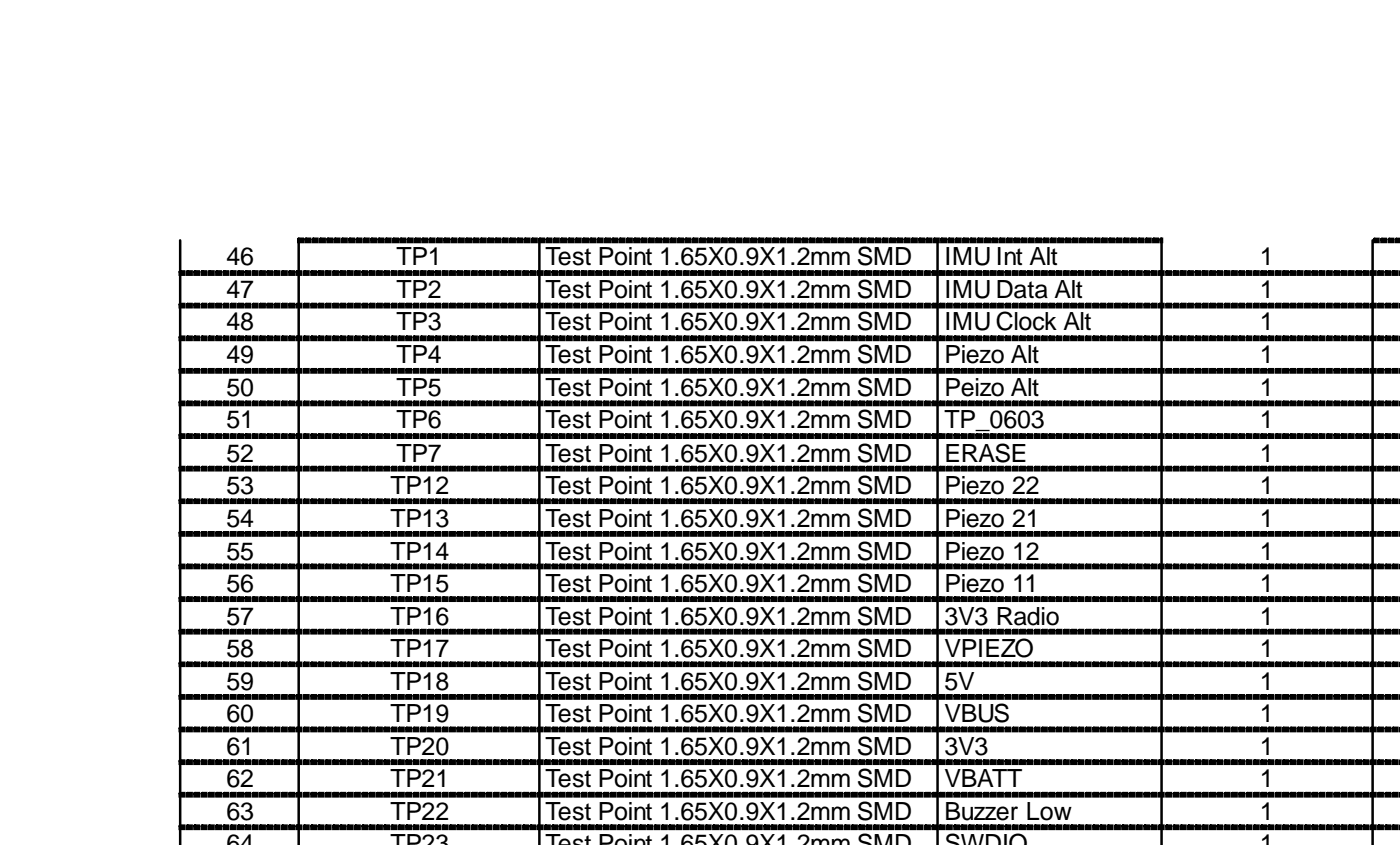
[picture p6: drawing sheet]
<svg xmlns="http://www.w3.org/2000/svg" width="101mm" height="61mm" viewBox="0 0 101 61" stroke-linecap="round" stroke-linejoin="round" font-family="sans-serif">
<defs><g id="words">
<g font-size="1.8">
<text x="16.3" y="19.1">46</text>
<text x="16.3" y="21.4">47</text>
<text x="16.3" y="23.7">48</text>
<text x="28.5" y="19.1">TP1</text>
<text x="28.5" y="21.4">TP2</text>
<text x="28.5" y="23.7">TP3</text>
<text x="39.2" y="19.1">Test Point 1.65X0.9X1.2mm SMD</text>
<text x="39.2" y="21.4">Test Point 1.65X0.9X1.2mm SMD</text>
<text x="39.2" y="23.7">Test Point 1.65X0.9X1.2mm SMD</text>
<text x="67.8" y="19.1">IMU Int Alt</text>
<text x="67.8" y="21.4">IMU Data Alt</text>
<text x="67.8" y="23.7">IMU Clock Alt</text>
<text x="90.5" y="19.1">1</text>
<text x="90.5" y="21.4">1</text>
<text x="90.5" y="23.7">1</text>
<text x="16.3" y="26.1">49</text>
<text x="16.3" y="28.4">50</text>
<text x="28.5" y="26.1">TP4</text>
<text x="28.5" y="28.4">TP5</text>
<text x="39.2" y="26.1">Test Point 1.65X0.9X1.2mm SMD</text>
<text x="39.2" y="28.4">Test Point 1.65X0.9X1.2mm SMD</text>
<text x="67.8" y="26.1">Piezo Alt</text>
<text x="67.8" y="28.4">Peizo Alt</text>
<text x="90.5" y="26.1">1</text>
<text x="90.5" y="28.4">1</text>
<text x="16.3" y="30.7">51</text>
<text x="16.3" y="33.2">52</text>
<text x="16.3" y="35.5">53</text>
<text x="28" y="35.5">TP12</text>
<text x="28.5" y="30.7">TP6</text>
<text x="28.5" y="33.2">TP7</text>
<text x="39.2" y="30.7">Test Point 1.65X0.9X1.2mm SMD</text>
<text x="39.2" y="33.2">Test Point 1.65X0.9X1.2mm SMD</text>
<text x="39.2" y="35.5">Test Point 1.65X0.9X1.2mm SMD</text>
<text x="67.8" y="30.7">TP_0603</text>
<text x="67.8" y="33.2">ERASE</text>
<text x="67.8" y="35.5">Piezo 22</text>
<text x="90.5" y="30.7">1</text>
<text x="90.5" y="33.2">1</text>
<text x="90.5" y="35.5">1</text>
<text x="16.3" y="37.8">54</text>
<text x="16.3" y="40.2">55</text>
<text x="28" y="37.8">TP13</text>
<text x="28" y="40.2">TP14</text>
<text x="39.2" y="37.8">Test Point 1.65X0.9X1.2mm SMD</text>
<text x="39.2" y="40.2">Test Point 1.65X0.9X1.2mm SMD</text>
<text x="67.8" y="37.8">Piezo 21</text>
<text x="67.8" y="40.2">Piezo 12</text>
<text x="90.5" y="37.8">1</text>
<text x="90.5" y="40.2">1</text>
<text x="16.3" y="42.5">56</text>
<text x="16.3" y="44.9">57</text>
<text x="16.3" y="47.2">58</text>
<text x="28" y="42.5">TP15</text>
<text x="28" y="44.9">TP16</text>
<text x="28" y="47.2">TP17</text>
<text x="39.2" y="42.5">Test Point 1.65X0.9X1.2mm SMD</text>
<text x="39.2" y="44.9">Test Point 1.65X0.9X1.2mm SMD</text>
<text x="39.2" y="47.2">Test Point 1.65X0.9X1.2mm SMD</text>
<text x="67.8" y="42.5">Piezo 11</text>
<text x="67.8" y="44.9">3V3 Radio</text>
<text x="67.8" y="47.2">VPIEZO</text>
<text x="90.5" y="42.5">1</text>
<text x="90.5" y="44.9">1</text>
<text x="90.5" y="47.2">1</text>
<text x="16.3" y="49.5">59</text>
<text x="16.3" y="51.9">60</text>
<text x="28" y="49.5">TP18</text>
<text x="28" y="51.9">TP19</text>
<text x="39.2" y="49.5">Test Point 1.65X0.9X1.2mm SMD</text>
<text x="39.2" y="51.9">Test Point 1.65X0.9X1.2mm SMD</text>
<text x="67.8" y="49.5">5V</text>
<text x="67.8" y="51.9">VBUS</text>
<text x="90.5" y="49.5">1</text>
<text x="90.5" y="51.9">1</text>
<text x="16.3" y="54.2">61</text>
<text x="16.3" y="56.5">62</text>
<text x="16.3" y="58.9">63</text>
<text x="28" y="54.2">TP20</text>
<text x="28" y="56.5">TP21</text>
<text x="28" y="58.9">TP22</text>
<text x="39.2" y="54.2">Test Point 1.65X0.9X1.2mm SMD</text>
<text x="39.2" y="56.5">Test Point 1.65X0.9X1.2mm SMD</text>
<text x="39.2" y="58.9">Test Point 1.65X0.9X1.2mm SMD</text>
<text x="67.8" y="54.2">3V3</text>
<text x="67.8" y="56.5">VBATT</text>
<text x="67.8" y="58.9">Buzzer Low</text>
<text x="90.5" y="54.2">1</text>
<text x="90.5" y="56.5">1</text>
<text x="90.5" y="58.9">1</text>
<text x="16.3" y="61.2">64</text>
<text x="28" y="61.2">TP23</text>
<text x="39.2" y="61.2">Test Point 1.65X0.9X1.2mm SMD</text>
<text x="67.8" y="61.2">SWDIO</text>
<text x="90.5" y="61.2">1</text>
</g>
</g></defs>
<g fill="#000" stroke="#000" stroke-width=".24">
<path d="M12.9 19.5h.3v.2h-.3zM13.5 19.5h.2v.2h-.2zM14 19.5h.3v.2h-.3zM14.5 19.5h.3v.2h-.3zM15 19.5h.3v.2h-.3zM15.6 19.5h.2v.2h-.2zM16.1 19.5h.3v.2h-.3zM16.6 19.5h.3v.2h-.3zM17.1 19.5h.3v.2h-.3zM17.7 19.5h.2v.2h-.2zM18.2 19.5h.3v.2h-.3zM18.7 19.5h.3v.2h-.3zM19.2 19.5h.3v.2h-.3zM19.8 19.5h.2v.2h-.2zM20.3 19.5h.3v.2h-.3zM20.8 19.5h.3v.2h-.3zM21.3 19.5h.3v.2h-.3zM21.9 19.5h.2v.2h-.2zM22.4 19.5h.3v.2h-.3zM22.9 19.5h.3v.2h-.3zM23.4 19.5h.3v.2h-.3zM24 19.5h.2v.2h-.2zM24.5 19.5h.3v.2h-.3zM25 19.5h.3v.2h-.3zM25.5 19.5h.3v.2h-.3zM26.1 19.5h.2v.2h-.2zM26.6 19.5h.3v.2h-.3zM27.1 19.5h.3v.2h-.3zM27.6 19.5h.3v.2h-.3zM28.2 19.5h.2v.2h-.2zM28.7 19.5h.3v.2h-.3zM29.2 19.5h.3v.2h-.3zM29.7 19.5h.3v.2h-.3zM30.3 19.5h.2v.2h-.2zM30.8 19.5h.3v.2h-.3zM31.3 19.5h.3v.2h-.3zM31.8 19.5h.3v.2h-.3zM32.4 19.5h.2v.2h-.2zM32.9 19.5h.3v.2h-.3zM33.4 19.5h.3v.2h-.3zM33.9 19.5h.3v.2h-.3zM34.5 19.5h.2v.2h-.2zM35 19.5h.2v.2h-.2zM35.5 19.5h.3v.2h-.3zM36 19.5h.3v.2h-.3zM36.6 19.5h.2v.2h-.2zM37.1 19.5h.2v.2h-.2zM37.6 19.5h.3v.2h-.3zM38.1 19.5h.3v.2h-.3zM38.7 19.5h.2v.2h-.2zM39.2 19.5h.2v.2h-.2zM39.7 19.5h.3v.2h-.3zM40.2 19.5h.3v.2h-.3zM40.8 19.5h.2v.2h-.2zM41.3 19.5h.2v.2h-.2zM41.8 19.5h.3v.2h-.3zM42.3 19.5h.3v.2h-.3zM42.9 19.5h.2v.2h-.2zM43.4 19.5h.2v.2h-.2zM43.9 19.5h.3v.2h-.3zM44.4 19.5h.3v.2h-.3zM45 19.5h.2v.2h-.2zM45.5 19.5h.2v.2h-.2zM46 19.5h.3v.2h-.3zM46.5 19.5h.3v.2h-.3zM47.1 19.5h.2v.2h-.2zM47.6 19.5h.2v.2h-.2zM48.1 19.5h.3v.2h-.3zM48.6 19.5h.3v.2h-.3zM49.2 19.5h.2v.2h-.2zM49.7 19.5h.2v.2h-.2zM50.2 19.5h.3v.2h-.3zM50.7 19.5h.3v.2h-.3zM51.3 19.5h.2v.2h-.2zM51.8 19.5h.2v.2h-.2zM52.3 19.5h.3v.2h-.3zM52.8 19.5h.3v.2h-.3zM53.4 19.5h.2v.2h-.2zM53.9 19.5h.2v.2h-.2zM54.4 19.5h.3v.2h-.3zM54.9 19.5h.3v.2h-.3zM55.4 19.5h.3v.2h-.3zM56 19.5h.2v.2h-.2zM56.5 19.5h.3v.2h-.3zM57 19.5h.3v.2h-.3zM57.5 19.5h.3v.2h-.3zM58.1 19.5h.2v.2h-.2zM58.6 19.5h.3v.2h-.3zM59.1 19.5h.3v.2h-.3zM59.6 19.5h.3v.2h-.3zM60.2 19.5h.2v.2h-.2zM60.7 19.5h.3v.2h-.3zM61.2 19.5h.3v.2h-.3zM61.7 19.5h.3v.2h-.3zM62.3 19.5h.2v.2h-.2zM62.8 19.5h.3v.2h-.3zM63.3 19.5h.3v.2h-.3zM63.8 19.5h.3v.2h-.3zM64.4 19.5h.2v.2h-.2zM64.9 19.5h.3v.2h-.3zM65.4 19.5h.3v.2h-.3zM65.9 19.5h.3v.2h-.3zM66.5 19.5h.2v.2h-.2zM67 19.5h.3v.2h-.3zM67.5 19.5h.3v.2h-.3zM68 19.5h.3v.2h-.3zM68.6 19.5h.2v.2h-.2zM69.1 19.5h.3v.2h-.3zM69.6 19.5h.3v.2h-.3zM70.1 19.5h.3v.2h-.3zM70.7 19.5h.2v.2h-.2zM71.2 19.5h.3v.2h-.3zM71.7 19.5h.3v.2h-.3zM72.2 19.5h.3v.2h-.3zM72.8 19.5h.2v.2h-.2zM73.3 19.5h.3v.2h-.3zM73.8 19.5h.3v.2h-.3zM74.3 19.5h.3v.2h-.3zM74.9 19.5h.2v.2h-.2zM75.4 19.5h.3v.2h-.3zM75.9 19.5h.3v.2h-.3zM76.4 19.5h.3v.2h-.3zM77 19.5h.2v.2h-.2zM77.5 19.5h.3v.2h-.3zM78 19.5h.3v.2h-.3zM78.5 19.5h.3v.2h-.3zM79.1 19.5h.2v.2h-.2zM79.6 19.5h.3v.2h-.3zM80.1 19.5h.3v.2h-.3zM80.6 19.5h.3v.2h-.3zM81.2 19.5h.2v.2h-.2zM81.7 19.5h.3v.2h-.3zM82.2 19.5h.3v.2h-.3zM82.7 19.5h.3v.2h-.3zM83.3 19.5h.2v.2h-.2zM83.8 19.5h.3v.2h-.3zM84.3 19.5h.3v.2h-.3zM84.8 19.5h.3v.2h-.3zM85.4 19.5h.2v.2h-.2zM85.9 19.5h.3v.2h-.3zM86.4 19.5h.3v.2h-.3zM86.9 19.5h.3v.2h-.3zM87.5 19.5h.2v.2h-.2zM88 19.5h.3v.2h-.3zM88.5 19.5h.3v.2h-.3zM89 19.5h.3v.2h-.3zM89.6 19.5h.2v.2h-.2zM90.1 19.5h.3v.2h-.3zM90.6 19.5h.3v.2h-.3zM91.1 19.5h.3v.2h-.3zM91.7 19.5h.2v.2h-.2zM92.2 19.5h.3v.2h-.3zM92.7 19.5h.3v.2h-.3zM93.2 19.5h.3v.2h-.3zM93.8 19.5h.2v.2h-.2zM94.3 19.5h.3v.2h-.3zM94.8 19.5h.3v.2h-.3zM95.3 19.5h.3v.2h-.3zM95.9 19.5h.2v.2h-.2zM96.4 19.5h.3v.2h-.3zM96.9 19.5h.3v.2h-.3zM97.4 19.5h.3v.2h-.3zM98 19.5h.2v.2h-.2zM98.5 19.5h.3v.2h-.3zM99 19.5h.3v.2h-.3zM99.5 19.5h.3v.2h-.3zM100.1 19.5h.2v.2h-.2zM100.6 19.5v.2zM100.6 19.5v.2zM100.6 19.5v.2zM100.6 19.5v.2zM100.6 19.5v.2zM100.6 19.5v.2zM100.6 19.5v.2zM100.6 19.5v.2zM100.6 19.5v.2zM100.6 19.5v.2zM100.6 19.5v.2zM100.6 19.5v.2zM100.6 19.5v.2zM100.6 19.5v.2zM100.6 19.5v.2zM100.6 19.5v.2zM100.6 19.5v.2zM100.6 19.5v.2zM100.6 19.5v.2zM100.6 19.5v.2zM100.6 19.5v.2zM100.6 19.5v.2zM100.6 19.5v.2zM100.6 19.5v.2zM100.6 19.5v.2zM100.6 19.5v.2zM100.6 19.5v.2zM100.6 19.5v.2zM100.6 19.5v.2zM100.6 19.5v.2zM100.6 19.5v.2zM100.6 19.5v.2zM100.6 19.5v.2zM100.6 19.5v.2zM100.6 19.5v.2zM100.6 19.5v.2zM100.6 19.5v.2zM100.6 19.5v.2zM100.6 19.5v.2zM100.6 19.5v.2zM100.6 19.5v.2zM100.6 19.5v.2zM100.6 19.5v.2zM100.6 19.5v.2zM100.6 19.5v.2zM100.6 19.5v.2zM100.6 19.5v.2zM100.6 19.5v.2zM100.6 19.5v.2zM100.6 19.5v.2zM100.6 19.5v.2zM100.6 19.5v.2zM100.6 19.5v.2zM100.6 19.5v.2zM100.6 19.5v.2zM100.6 19.5v.2zM100.6 19.5v.2zM100.6 19.5v.2zM100.6 19.5v.2zM100.6 19.5v.2zM100.6 19.5v.2zM100.6 19.5v.2zM100.6 19.5v.2zM100.6 19.5v.2zM100.6 19.5v.2zM100.6 19.5v.2zM100.6 19.5v.2zM100.6 19.5v.2zM100.6 19.5v.2zM100.6 19.5v.2zM100.6 19.5v.2zM100.6 19.5v.2zM100.6 19.5v.2zM100.6 19.5v.2zM100.6 19.5v.2zM100.6 19.5v.2zM100.6 19.5v.2zM100.6 19.5v.2zM100.6 19.5v.2zM100.6 19.5v.2zM100.6 19.5v.2zM100.6 19.5v.2zM100.6 19.5v.2zM100.6 19.5v.2zM100.6 19.5v.2zM100.6 19.5v.2zM100.6 19.5v.2zM100.6 19.5v.2zM100.6 19.5v.2zM100.6 19.5v.2zM100.6 19.5v.2zM100.6 19.5v.2zM100.6 19.5v.2zM100.6 19.5v.2zM100.6 19.5v.2zM100.6 19.5v.2zM100.6 19.5v.2zM100.6 19.5v.2zM100.6 19.5v.2zM100.6 19.5v.2zM100.6 19.5v.2zM100.6 19.5v.2zM100.6 19.5v.2zM100.6 19.5v.2zM100.6 19.5v.2zM100.6 19.5v.2zM100.6 19.5v.2zM100.6 19.5v.2zM100.6 19.5v.2zM100.6 19.5v.2zM100.6 19.5v.2zM100.6 19.5v.2zM100.6 19.5v.2zM100.6 19.5v.2zM100.6 19.5v.2zM100.6 19.5v.2zM100.6 19.5v.2zM100.6 19.5v.2zM100.6 19.5v.2zM100.6 19.5v.2zM100.6 19.5v.2zM100.6 19.5v.2zM100.6 19.5v.2zM100.6 19.5v.2zM100.6 19.5v.2zM100.6 19.5v.2zM100.6 19.5v.2zM100.6 19.5v.2zM100.6 19.5v.2zM100.6 19.5v.2zM100.6 19.5v.2zM100.6 19.5v.2zM100.6 19.5v.2zM100.6 19.5v.2zM100.6 19.5v.2zM100.6 19.5v.2zM100.6 19.5v.2zM100.6 19.5v.2zM100.6 19.5v.2zM100.6 19.5v.2zM100.6 19.5v.2zM100.6 19.5v.2zM100.6 19.5v.2zM100.6 19.5v.2zM100.6 19.5v.2zM100.6 19.5v.2zM100.6 19.5v.2zM100.6 19.5v.2zM100.6 19.5v.2zM100.6 19.5v.2zM100.6 19.5v.2zM100.6 19.5v.2zM100.6 19.5v.2zM100.6 19.5v.2zM100.6 19.5v.2zM100.6 19.5v.2zM100.6 19.5v.2zM100.6 19.5v.2zM100.6 19.5v.2zM100.6 19.5v.2zM100.6 19.5v.2zM100.6 19.5v.2zM100.6 19.5v.2zM100.6 19.5v.2zM100.6 19.5v.2zM100.6 19.5v.2zM100.6 19.5v.2z"/>
<path d="M21.5 17.2h.2v.1h-.2zM22 17.2h.2v.1h-.2zM22.5 17.2h.3v.1h-.3zM23 17.2h.3v.1h-.3zM23.6 17.2h.2v.1h-.2zM24.1 17.2h.2v.1h-.2zM24.6 17.2h.3v.1h-.3zM25.1 17.2h.3v.1h-.3zM25.7 17.2h.2v.1h-.2zM26.2 17.2h.2v.1h-.2zM26.7 17.2h.3v.1h-.3zM27.2 17.2h.3v.1h-.3zM27.7 17.2h.3v.1h-.3zM28.3 17.2h.2v.1h-.2zM28.8 17.2h.3v.1h-.3zM29.3 17.2h.3v.1h-.3zM29.8 17.2h.3v.1h-.3zM30.4 17.2h.2v.1h-.2zM30.9 17.2h.3v.1h-.3zM31.4 17.2h.3v.1h-.3zM31.9 17.2h.3v.1h-.3zM32.5 17.2h.2v.1h-.2zM33 17.2h.3v.1h-.3zM33.5 17.2h.3v.1h-.3zM34 17.2h.3v.1h-.3zM34.6 17.2h.2v.1h-.2zM35.1 17.2h.3v.1h-.3zM35.6 17.2h.3v.1h-.3zM36.1 17.2h.3v.1h-.3zM36.7 17.2h.2v.1h-.2zM37.2 17.2h.3v.1h-.3zM37.7 17.2h.3v.1h-.3zM38.2 17.2h.3v.1h-.3zM38.8 17.2h.2v.1h-.2zM39.3 17.2h.3v.1h-.3zM39.8 17.2h.3v.1h-.3zM40.3 17.2h.3v.1h-.3zM40.9 17.2h.2v.1h-.2zM41.4 17.2h.3v.1h-.3zM41.9 17.2h.3v.1h-.3zM42.4 17.2h.3v.1h-.3zM43 17.2h.2v.1h-.2zM43.5 17.2h.3v.1h-.3zM44 17.2h.3v.1h-.3zM44.5 17.2h.3v.1h-.3zM45.1 17.2h.2v.1h-.2zM45.6 17.2h.3v.1h-.3zM46.1 17.2h.3v.1h-.3zM46.6 17.2h.3v.1h-.3zM47.2 17.2h.2v.1h-.2zM47.7 17.2h.3v.1h-.3zM48.2 17.2h.3v.1h-.3zM48.7 17.2h.3v.1h-.3zM49.3 17.2h.2v.1h-.2zM49.8 17.2h.3v.1h-.3zM50.3 17.2h.3v.1h-.3zM50.8 17.2h.3v.1h-.3zM51.4 17.2h.2v.1h-.2zM51.9 17.2h.3v.1h-.3zM52.4 17.2h.3v.1h-.3zM52.9 17.2h.3v.1h-.3zM53.5 17.2h.2v.1h-.2zM54 17.2h.3v.1h-.3zM54.5 17.2h.3v.1h-.3zM55 17.2h.3v.1h-.3zM55.6 17.2h.2v.1h-.2zM56.1 17.2h.3v.1h-.3zM56.6 17.2h.3v.1h-.3zM57.1 17.2h.3v.1h-.3zM57.7 17.2h.2v.1h-.2zM58.2 17.2h.3v.1h-.3zM58.7 17.2h.3v.1h-.3zM59.2 17.2h.3v.1h-.3zM59.8 17.2h.2v.1h-.2zM60.3 17.2h.3v.1h-.3zM60.8 17.2h.3v.1h-.3zM61.3 17.2h.3v.1h-.3zM61.9 17.2h.2v.1h-.2zM62.4 17.2h.2v.1h-.2zM62.9 17.2h.3v.1h-.3zM63.4 17.2h.3v.1h-.3zM64 17.2h.2v.1h-.2zM64.5 17.2h.2v.1h-.2zM65 17.2h.3v.1h-.3zM65.5 17.2h.3v.1h-.3zM66.1 17.2h.2v.1h-.2zM66.6 17.2h.2v.1h-.2zM67.1 17.2h.3v.1h-.3zM67.6 17.2h.3v.1h-.3zM68.2 17.2h.2v.1h-.2zM68.7 17.2h.2v.1h-.2zM69.2 17.2h.3v.1h-.3zM69.7 17.2h.3v.1h-.3zM70.3 17.2h.2v.1h-.2zM70.8 17.2h.2v.1h-.2zM71.3 17.2h.3v.1h-.3zM71.8 17.2h.3v.1h-.3zM72.4 17.2h.2v.1h-.2zM72.9 17.2h.2v.1h-.2zM73.4 17.2h.3v.1h-.3zM73.9 17.2h.3v.1h-.3zM74.5 17.2h.2v.1h-.2zM75 17.2h.2v.1h-.2zM75.5 17.2h.3v.1h-.3zM76 17.2h.3v.1h-.3zM76.6 17.2h.2v.1h-.2zM77.1 17.2h.2v.1h-.2zM77.6 17.2h.3v.1h-.3zM78.1 17.2h.3v.1h-.3zM78.7 17.2h.2v.1h-.2zM79.2 17.2h.2v.1h-.2zM79.7 17.2h.3v.1h-.3zM80.2 17.2h.3v.1h-.3zM80.8 17.2h.2v.1h-.2zM81.3 17.2h.2v.1h-.2zM81.8 17.2h.3v.1h-.3zM82.3 17.2h.3v.1h-.3zM82.9 17.2h.2v.1h-.2zM83.4 17.2v.1z"/>
<path d="M98.7 17.2h.3v.1h-.3zM99.2 17.2h.3v.1h-.3zM99.8 17.2h.2v.1h-.2zM100.3 17.2h.3v.1h-.3zM100.6 17.2v.1zM100.6 17.2v.1zM100.6 17.2v.1zM100.6 17.2v.1zM100.6 17.2v.1zM100.6 17.2v.1zM100.6 17.2v.1zM100.6 17.2v.1zM100.6 17.2v.1zM100.6 17.2v.1zM100.6 17.2v.1zM100.6 17.2v.1zM100.6 17.2v.1zM100.6 17.2v.1zM100.6 17.2v.1zM100.6 17.2v.1zM100.6 17.2v.1zM100.6 17.2v.1zM100.6 17.2v.1zM100.6 17.2v.1zM100.6 17.2v.1zM100.6 17.2v.1zM100.6 17.2v.1zM100.6 17.2v.1zM100.6 17.2v.1zM100.6 17.2v.1zM100.6 17.2v.1zM100.6 17.2v.1zM100.6 17.2v.1zM100.6 17.2v.1zM100.6 17.2v.1zM100.6 17.2v.1zM100.6 17.2v.1zM100.6 17.2v.1zM100.6 17.2v.1zM100.6 17.2v.1zM100.6 17.2v.1zM100.6 17.2v.1zM100.6 17.2v.1zM100.6 17.2v.1zM100.6 17.2v.1zM100.6 17.2v.1zM100.6 17.2v.1zM100.6 17.2v.1zM100.6 17.2v.1zM100.6 17.2v.1zM100.6 17.2v.1zM100.6 17.2v.1zM100.6 17.2v.1zM100.6 17.2v.1zM100.6 17.2v.1zM100.6 17.2v.1zM100.6 17.2v.1zM100.6 17.2v.1zM100.6 17.2v.1zM100.6 17.2v.1zM100.6 17.2v.1zM100.6 17.2v.1zM100.6 17.2v.1zM100.6 17.2v.1zM100.6 17.2v.1zM100.6 17.2v.1zM100.6 17.2v.1zM100.6 17.2v.1zM100.6 17.2v.1zM100.6 17.2v.1zM100.6 17.2v.1zM100.6 17.2v.1zM100.6 17.2v.1zM100.6 17.2v.1zM100.6 17.2v.1zM100.6 17.2v.1zM100.6 17.2v.1zM100.6 17.2v.1zM100.6 17.2v.1zM100.6 17.2v.1zM100.6 17.2v.1zM100.6 17.2v.1zM100.6 17.2v.1zM100.6 17.2v.1zM100.6 17.2v.1zM100.6 17.2v.1zM100.6 17.2v.1zM100.6 17.2v.1zM100.6 17.2v.1zM100.6 17.2v.1zM100.6 17.2v.1zM100.6 17.2v.1zM100.6 17.2v.1zM100.6 17.2v.1zM100.6 17.2v.1zM100.6 17.2v.1zM100.6 17.2v.1zM100.6 17.2v.1zM100.6 17.2v.1zM100.6 17.2v.1zM100.6 17.2v.1zM100.6 17.2v.1zM100.6 17.2v.1zM100.6 17.2v.1zM100.6 17.2v.1zM100.6 17.2v.1zM100.6 17.2v.1zM100.6 17.2v.1zM100.6 17.2v.1zM100.6 17.2v.1zM100.6 17.2v.1zM100.6 17.2v.1zM100.6 17.2v.1zM100.6 17.2v.1zM100.6 17.2v.1zM100.6 17.2v.1zM100.6 17.2v.1zM100.6 17.2v.1zM100.6 17.2v.1zM100.6 17.2v.1zM100.6 17.2v.1zM100.6 17.2v.1zM100.6 17.2v.1zM100.6 17.2v.1zM100.6 17.2v.1zM100.6 17.2v.1zM100.6 17.2v.1zM100.6 17.2v.1zM100.6 17.2v.1zM100.6 17.2v.1zM100.6 17.2v.1zM100.6 17.2v.1zM100.6 17.2v.1zM100.6 17.2v.1zM100.6 17.2v.1zM100.6 17.2v.1zM100.6 17.2v.1zM100.6 17.2v.1zM100.6 17.2v.1zM100.6 17.2v.1zM100.6 17.2v.1zM100.6 17.2v.1zM100.6 17.2v.1zM100.6 17.2v.1zM100.6 17.2v.1zM100.6 17.2v.1zM100.6 17.2v.1zM100.6 17.2v.1zM100.6 17.2v.1zM100.6 17.2v.1zM100.6 17.2v.1zM100.6 17.2v.1zM100.6 17.2v.1zM100.6 17.2v.1zM100.6 17.2v.1zM100.6 17.2v.1zM100.6 17.2v.1zM100.6 17.2v.1zM100.6 17.2v.1zM100.6 17.2v.1zM100.6 17.2v.1zM100.6 17.2v.1zM100.6 17.2v.1zM100.6 17.2v.1zM100.6 17.2v.1zM100.6 17.2v.1zM100.6 17.2v.1zM100.6 17.2v.1zM100.6 17.2v.1zM100.6 17.2v.1z"/>
<path d="M12.9 21.9h.3v.1h-.3zM13.5 21.9h.2v.1h-.2zM14 21.9h.3v.1h-.3zM14.5 21.9h.3v.1h-.3zM15 21.9h.3v.1h-.3zM15.6 21.9h.2v.1h-.2zM16.1 21.9h.3v.1h-.3zM16.6 21.9h.3v.1h-.3zM17.1 21.9h.3v.1h-.3zM17.7 21.9h.2v.1h-.2zM18.2 21.9h.3v.1h-.3zM18.7 21.9h.3v.1h-.3zM19.2 21.9h.3v.1h-.3zM19.8 21.9h.2v.1h-.2zM20.3 21.9h.3v.1h-.3zM20.8 21.9h.3v.1h-.3zM21.3 21.9h.3v.1h-.3zM21.9 21.9h.2v.1h-.2zM22.4 21.9h.3v.1h-.3zM22.9 21.9h.3v.1h-.3zM23.4 21.9h.3v.1h-.3zM24 21.9h.2v.1h-.2zM24.5 21.9h.3v.1h-.3zM25 21.9h.3v.1h-.3zM25.5 21.9h.3v.1h-.3zM26.1 21.9h.2v.1h-.2zM26.6 21.9h.3v.1h-.3zM27.1 21.9h.3v.1h-.3zM27.6 21.9h.3v.1h-.3zM28.2 21.9h.2v.1h-.2zM28.7 21.9h.3v.1h-.3zM29.2 21.9h.3v.1h-.3zM29.7 21.9h.3v.1h-.3zM30.3 21.9h.2v.1h-.2zM30.8 21.9h.3v.1h-.3zM31.3 21.9h.3v.1h-.3zM31.8 21.9h.3v.1h-.3zM32.4 21.9h.2v.1h-.2zM32.9 21.9h.3v.1h-.3zM33.4 21.9h.3v.1h-.3zM33.9 21.9h.3v.1h-.3zM34.5 21.9h.2v.1h-.2zM35 21.9h.2v.1h-.2zM35.5 21.9h.3v.1h-.3zM36 21.9h.3v.1h-.3zM36.6 21.9h.2v.1h-.2zM37.1 21.9h.2v.1h-.2zM37.6 21.9h.3v.1h-.3zM38.1 21.9h.3v.1h-.3zM38.7 21.9h.2v.1h-.2zM39.2 21.9h.2v.1h-.2zM39.7 21.9h.3v.1h-.3zM40.2 21.9h.3v.1h-.3zM40.8 21.9h.2v.1h-.2zM41.3 21.9h.2v.1h-.2zM41.8 21.9h.3v.1h-.3zM42.3 21.9h.3v.1h-.3zM42.9 21.9h.2v.1h-.2zM43.4 21.9h.2v.1h-.2zM43.9 21.9h.3v.1h-.3zM44.4 21.9h.3v.1h-.3zM45 21.9h.2v.1h-.2zM45.5 21.9h.2v.1h-.2zM46 21.9h.3v.1h-.3zM46.5 21.9h.3v.1h-.3zM47.1 21.9h.2v.1h-.2zM47.6 21.9h.2v.1h-.2zM48.1 21.9h.3v.1h-.3zM48.6 21.9h.3v.1h-.3zM49.2 21.9h.2v.1h-.2zM49.7 21.9h.2v.1h-.2zM50.2 21.9h.3v.1h-.3zM50.7 21.9h.3v.1h-.3zM51.3 21.9h.2v.1h-.2zM51.8 21.9h.2v.1h-.2zM52.3 21.9h.3v.1h-.3zM52.8 21.9h.3v.1h-.3zM53.4 21.9h.2v.1h-.2zM53.9 21.9h.2v.1h-.2zM54.4 21.9h.3v.1h-.3zM54.9 21.9h.3v.1h-.3zM55.4 21.9h.3v.1h-.3zM56 21.9h.2v.1h-.2zM56.5 21.9h.3v.1h-.3zM57 21.9h.3v.1h-.3zM57.5 21.9h.3v.1h-.3zM58.1 21.9h.2v.1h-.2zM58.6 21.9h.3v.1h-.3zM59.1 21.9h.3v.1h-.3zM59.6 21.9h.3v.1h-.3zM60.2 21.9h.2v.1h-.2zM60.7 21.9h.3v.1h-.3zM61.2 21.9h.3v.1h-.3zM61.7 21.9h.3v.1h-.3zM62.3 21.9h.2v.1h-.2zM62.8 21.9h.3v.1h-.3zM63.3 21.9h.3v.1h-.3zM63.8 21.9h.3v.1h-.3zM64.4 21.9h.2v.1h-.2zM64.9 21.9h.3v.1h-.3zM65.4 21.9h.3v.1h-.3zM65.9 21.9h.3v.1h-.3zM66.5 21.9h.2v.1h-.2zM67 21.9h.3v.1h-.3zM67.5 21.9h.3v.1h-.3zM68 21.9h.3v.1h-.3zM68.6 21.9h.2v.1h-.2zM69.1 21.9h.3v.1h-.3zM69.6 21.9h.3v.1h-.3zM70.1 21.9h.3v.1h-.3zM70.7 21.9h.2v.1h-.2zM71.2 21.9h.3v.1h-.3zM71.7 21.9h.3v.1h-.3zM72.2 21.9h.3v.1h-.3zM72.8 21.9h.2v.1h-.2zM73.3 21.9h.3v.1h-.3zM73.8 21.9h.3v.1h-.3zM74.3 21.9h.3v.1h-.3zM74.9 21.9h.2v.1h-.2zM75.4 21.9h.3v.1h-.3zM75.9 21.9h.3v.1h-.3zM76.4 21.9h.3v.1h-.3zM77 21.9h.2v.1h-.2zM77.5 21.9h.3v.1h-.3zM78 21.9h.3v.1h-.3zM78.5 21.9h.3v.1h-.3zM79.1 21.9h.2v.1h-.2zM79.6 21.9h.3v.1h-.3zM80.1 21.9h.3v.1h-.3zM80.6 21.9h.3v.1h-.3zM81.2 21.9h.2v.1h-.2zM81.7 21.9h.3v.1h-.3zM82.2 21.9h.3v.1h-.3zM82.7 21.9h.3v.1h-.3zM83.3 21.9h.2v.1h-.2zM83.8 21.9h.3v.1h-.3zM84.3 21.9h.3v.1h-.3zM84.8 21.9h.3v.1h-.3zM85.4 21.9h.2v.1h-.2zM85.9 21.9h.3v.1h-.3zM86.4 21.9h.3v.1h-.3zM86.9 21.9h.3v.1h-.3zM87.5 21.9h.2v.1h-.2zM88 21.9h.3v.1h-.3zM88.5 21.9h.3v.1h-.3zM89 21.9h.3v.1h-.3zM89.6 21.9h.2v.1h-.2zM90.1 21.9h.3v.1h-.3zM90.6 21.9h.3v.1h-.3zM91.1 21.9h.3v.1h-.3zM91.7 21.9h.2v.1h-.2zM92.2 21.9h.3v.1h-.3zM92.7 21.9h.3v.1h-.3zM93.2 21.9h.3v.1h-.3zM93.8 21.9h.2v.1h-.2zM94.3 21.9h.3v.1h-.3zM94.8 21.9h.3v.1h-.3zM95.3 21.9h.3v.1h-.3zM95.9 21.9h.2v.1h-.2zM96.4 21.9h.3v.1h-.3zM96.9 21.9h.3v.1h-.3zM97.4 21.9h.3v.1h-.3zM98 21.9h.2v.1h-.2zM98.5 21.9h.3v.1h-.3zM99 21.9h.3v.1h-.3zM99.5 21.9h.3v.1h-.3zM100.1 21.9h.2v.1h-.2zM100.6 21.9v.1zM100.6 21.9v.1zM100.6 21.9v.1zM100.6 21.9v.1zM100.6 21.9v.1zM100.6 21.9v.1zM100.6 21.9v.1zM100.6 21.9v.1zM100.6 21.9v.1zM100.6 21.9v.1zM100.6 21.9v.1zM100.6 21.9v.1zM100.6 21.9v.1zM100.6 21.9v.1zM100.6 21.9v.1zM100.6 21.9v.1zM100.6 21.9v.1zM100.6 21.9v.1zM100.6 21.9v.1zM100.6 21.9v.1zM100.6 21.9v.1zM100.6 21.9v.1zM100.6 21.9v.1zM100.6 21.9v.1zM100.6 21.9v.1zM100.6 21.9v.1zM100.6 21.9v.1zM100.6 21.9v.1zM100.6 21.9v.1zM100.6 21.9v.1zM100.6 21.9v.1zM100.6 21.9v.1zM100.6 21.9v.1zM100.6 21.9v.1zM100.6 21.9v.1zM100.6 21.9v.1zM100.6 21.9v.1zM100.6 21.9v.1zM100.6 21.9v.1zM100.6 21.9v.1zM100.6 21.9v.1zM100.6 21.9v.1zM100.6 21.9v.1zM100.6 21.9v.1zM100.6 21.9v.1zM100.6 21.9v.1zM100.6 21.9v.1zM100.6 21.9v.1zM100.6 21.9v.1zM100.6 21.9v.1zM100.6 21.9v.1zM100.6 21.9v.1zM100.6 21.9v.1zM100.6 21.9v.1zM100.6 21.9v.1zM100.6 21.9v.1zM100.6 21.9v.1zM100.6 21.9v.1zM100.6 21.9v.1zM100.6 21.9v.1zM100.6 21.9v.1zM100.6 21.9v.1zM100.6 21.9v.1zM100.6 21.9v.1zM100.6 21.9v.1zM100.6 21.9v.1zM100.6 21.9v.1zM100.6 21.9v.1zM100.6 21.9v.1zM100.6 21.9v.1zM100.6 21.9v.1zM100.6 21.9v.1zM100.6 21.9v.1zM100.6 21.9v.1zM100.6 21.9v.1zM100.6 21.9v.1zM100.6 21.9v.1zM100.6 21.9v.1zM100.6 21.9v.1zM100.6 21.9v.1zM100.6 21.9v.1zM100.6 21.9v.1zM100.6 21.9v.1zM100.6 21.9v.1zM100.6 21.9v.1zM100.6 21.9v.1zM100.6 21.9v.1zM100.6 21.9v.1zM100.6 21.9v.1zM100.6 21.9v.1zM100.6 21.9v.1zM100.6 21.9v.1zM100.6 21.9v.1zM100.6 21.9v.1zM100.6 21.9v.1zM100.6 21.9v.1zM100.6 21.9v.1zM100.6 21.9v.1zM100.6 21.9v.1zM100.6 21.9v.1zM100.6 21.9v.1zM100.6 21.9v.1zM100.6 21.9v.1zM100.6 21.9v.1zM100.6 21.9v.1zM100.6 21.9v.1zM100.6 21.9v.1zM100.6 21.9v.1zM100.6 21.9v.1zM100.6 21.9v.1zM100.6 21.9v.1zM100.6 21.9v.1zM100.6 21.9v.1zM100.6 21.9v.1zM100.6 21.9v.1zM100.6 21.9v.1zM100.6 21.9v.1zM100.6 21.9v.1zM100.6 21.9v.1zM100.6 21.9v.1zM100.6 21.9v.1zM100.6 21.9v.1zM100.6 21.9v.1zM100.6 21.9v.1zM100.6 21.9v.1zM100.6 21.9v.1zM100.6 21.9v.1zM100.6 21.9v.1zM100.6 21.9v.1zM100.6 21.9v.1zM100.6 21.9v.1zM100.6 21.9v.1zM100.6 21.9v.1zM100.6 21.9v.1zM100.6 21.9v.1zM100.6 21.9v.1zM100.6 21.9v.1zM100.6 21.9v.1zM100.6 21.9v.1zM100.6 21.9v.1zM100.6 21.9v.1zM100.6 21.9v.1zM100.6 21.9v.1zM100.6 21.9v.1zM100.6 21.9v.1zM100.6 21.9v.1zM100.6 21.9v.1zM100.6 21.9v.1zM100.6 21.9v.1zM100.6 21.9v.1zM100.6 21.9v.1zM100.6 21.9v.1zM100.6 21.9v.1zM100.6 21.9v.1zM100.6 21.9v.1zM100.6 21.9v.1zM100.6 21.9v.1zM100.6 21.9v.1zM100.6 21.9v.1zM100.6 21.9v.1zM100.6 21.9v.1zM100.6 21.9v.1zM100.6 21.9v.1zM100.6 21.9v.1zM100.6 21.9v.1zM100.6 21.9v.1zM100.6 21.9v.1z"/>
<path d="M12.9 24.2h.3v.2h-.3zM13.5 24.2h.2v.2h-.2zM14 24.2h.3v.2h-.3zM14.5 24.2h.3v.2h-.3zM15 24.2h.3v.2h-.3zM15.6 24.2h.2v.2h-.2zM16.1 24.2h.3v.2h-.3zM16.6 24.2h.3v.2h-.3zM17.1 24.2h.3v.2h-.3zM17.7 24.2h.2v.2h-.2zM18.2 24.2h.3v.2h-.3zM18.7 24.2h.3v.2h-.3zM19.2 24.2h.3v.2h-.3zM19.8 24.2h.2v.2h-.2zM20.3 24.2h.3v.2h-.3zM20.8 24.2h.3v.2h-.3zM21.3 24.2h.3v.2h-.3zM21.9 24.2h.2v.2h-.2zM22.4 24.2h.3v.2h-.3zM22.9 24.2h.3v.2h-.3zM23.4 24.2h.3v.2h-.3zM24 24.2h.2v.2h-.2zM24.5 24.2h.3v.2h-.3zM25 24.2h.3v.2h-.3zM25.5 24.2h.3v.2h-.3zM26.1 24.2h.2v.2h-.2zM26.6 24.2h.3v.2h-.3zM27.1 24.2h.3v.2h-.3zM27.6 24.2h.3v.2h-.3zM28.2 24.2h.2v.2h-.2zM28.7 24.2h.3v.2h-.3zM29.2 24.2h.3v.2h-.3zM29.7 24.2h.3v.2h-.3zM30.3 24.2h.2v.2h-.2zM30.8 24.2h.3v.2h-.3zM31.3 24.2h.3v.2h-.3zM31.8 24.2h.3v.2h-.3zM32.4 24.2h.2v.2h-.2zM32.9 24.2h.3v.2h-.3zM33.4 24.2h.3v.2h-.3zM33.9 24.2h.3v.2h-.3zM34.5 24.2h.2v.2h-.2zM35 24.2h.2v.2h-.2zM35.5 24.2h.3v.2h-.3zM36 24.2h.3v.2h-.3zM36.6 24.2h.2v.2h-.2zM37.1 24.2h.2v.2h-.2zM37.6 24.2h.3v.2h-.3zM38.1 24.2h.3v.2h-.3zM38.7 24.2h.2v.2h-.2zM39.2 24.2h.2v.2h-.2zM39.7 24.2h.3v.2h-.3zM40.2 24.2h.3v.2h-.3zM40.8 24.2h.2v.2h-.2zM41.3 24.2h.2v.2h-.2zM41.8 24.2h.3v.2h-.3zM42.3 24.2h.3v.2h-.3zM42.9 24.2h.2v.2h-.2zM43.4 24.2h.2v.2h-.2zM43.9 24.2h.3v.2h-.3zM44.4 24.2h.3v.2h-.3zM45 24.2h.2v.2h-.2zM45.5 24.2h.2v.2h-.2zM46 24.2h.3v.2h-.3zM46.5 24.2h.3v.2h-.3zM47.1 24.2h.2v.2h-.2zM47.6 24.2h.2v.2h-.2zM48.1 24.2h.3v.2h-.3zM48.6 24.2h.3v.2h-.3zM49.2 24.2h.2v.2h-.2zM49.7 24.2h.2v.2h-.2zM50.2 24.2h.3v.2h-.3zM50.7 24.2h.3v.2h-.3zM51.3 24.2h.2v.2h-.2zM51.8 24.2h.2v.2h-.2zM52.3 24.2h.3v.2h-.3zM52.8 24.2h.3v.2h-.3zM53.4 24.2h.2v.2h-.2zM53.9 24.2h.2v.2h-.2zM54.4 24.2h.3v.2h-.3zM54.9 24.2h.3v.2h-.3zM55.4 24.2h.3v.2h-.3zM56 24.2h.2v.2h-.2zM56.5 24.2h.3v.2h-.3zM57 24.2h.3v.2h-.3zM57.5 24.2h.3v.2h-.3zM58.1 24.2h.2v.2h-.2zM58.6 24.2h.3v.2h-.3zM59.1 24.2h.3v.2h-.3zM59.6 24.2h.3v.2h-.3zM60.2 24.2h.2v.2h-.2zM60.7 24.2h.3v.2h-.3zM61.2 24.2h.3v.2h-.3zM61.7 24.2h.3v.2h-.3zM62.3 24.2h.2v.2h-.2zM62.8 24.2h.3v.2h-.3zM63.3 24.2h.3v.2h-.3zM63.8 24.2h.3v.2h-.3zM64.4 24.2h.2v.2h-.2zM64.9 24.2h.3v.2h-.3zM65.4 24.2h.3v.2h-.3zM65.9 24.2h.3v.2h-.3zM66.5 24.2h.2v.2h-.2zM67 24.2h.3v.2h-.3zM67.5 24.2h.3v.2h-.3zM68 24.2h.3v.2h-.3zM68.6 24.2h.2v.2h-.2zM69.1 24.2h.3v.2h-.3zM69.6 24.2h.3v.2h-.3zM70.1 24.2h.3v.2h-.3zM70.7 24.2h.2v.2h-.2zM71.2 24.2h.3v.2h-.3zM71.7 24.2h.3v.2h-.3zM72.2 24.2h.3v.2h-.3zM72.8 24.2h.2v.2h-.2zM73.3 24.2h.3v.2h-.3zM73.8 24.2h.3v.2h-.3zM74.3 24.2h.3v.2h-.3zM74.9 24.2h.2v.2h-.2zM75.4 24.2h.3v.2h-.3zM75.9 24.2h.3v.2h-.3zM76.4 24.2h.3v.2h-.3zM77 24.2h.2v.2h-.2zM77.5 24.2h.3v.2h-.3zM78 24.2h.3v.2h-.3zM78.5 24.2h.3v.2h-.3zM79.1 24.2h.2v.2h-.2zM79.6 24.2h.3v.2h-.3zM80.1 24.2h.3v.2h-.3zM80.6 24.2h.3v.2h-.3zM81.2 24.2h.2v.2h-.2zM81.7 24.2h.3v.2h-.3zM82.2 24.2h.3v.2h-.3zM82.7 24.2h.3v.2h-.3zM83.3 24.2h.2v.2h-.2zM83.8 24.2h.3v.2h-.3zM84.3 24.2h.3v.2h-.3zM84.8 24.2h.3v.2h-.3zM85.4 24.2h.2v.2h-.2zM85.9 24.2h.3v.2h-.3zM86.4 24.2h.3v.2h-.3zM86.9 24.2h.3v.2h-.3zM87.5 24.2h.2v.2h-.2zM88 24.2h.3v.2h-.3zM88.5 24.2h.3v.2h-.3zM89 24.2h.3v.2h-.3zM89.6 24.2h.2v.2h-.2zM90.1 24.2h.3v.2h-.3zM90.6 24.2h.3v.2h-.3zM91.1 24.2h.3v.2h-.3zM91.7 24.2h.2v.2h-.2zM92.2 24.2h.3v.2h-.3zM92.7 24.2h.3v.2h-.3zM93.2 24.2h.3v.2h-.3zM93.8 24.2h.2v.2h-.2zM94.3 24.2h.3v.2h-.3zM94.8 24.2h.3v.2h-.3zM95.3 24.2h.3v.2h-.3zM95.9 24.2h.2v.2h-.2zM96.4 24.2h.3v.2h-.3zM96.9 24.2h.3v.2h-.3zM97.4 24.2h.3v.2h-.3zM98 24.2h.2v.2h-.2zM98.5 24.2h.3v.2h-.3zM99 24.2h.3v.2h-.3zM99.5 24.2h.3v.2h-.3zM100.1 24.2h.2v.2h-.2zM100.6 24.2v.2zM100.6 24.2v.2zM100.6 24.2v.2zM100.6 24.2v.2zM100.6 24.2v.2zM100.6 24.2v.2zM100.6 24.2v.2zM100.6 24.2v.2zM100.6 24.2v.2zM100.6 24.2v.2zM100.6 24.2v.2zM100.6 24.2v.2zM100.6 24.2v.2zM100.6 24.2v.2zM100.6 24.2v.2zM100.6 24.2v.2zM100.6 24.2v.2zM100.6 24.2v.2zM100.6 24.2v.2zM100.6 24.2v.2zM100.6 24.2v.2zM100.6 24.2v.2zM100.6 24.2v.2zM100.6 24.2v.2zM100.6 24.2v.2zM100.6 24.2v.2zM100.6 24.2v.2zM100.6 24.2v.2zM100.6 24.2v.2zM100.6 24.2v.2zM100.6 24.2v.2zM100.6 24.2v.2zM100.6 24.2v.2zM100.6 24.2v.2zM100.6 24.2v.2zM100.6 24.2v.2zM100.6 24.2v.2zM100.6 24.2v.2zM100.6 24.2v.2zM100.6 24.2v.2zM100.6 24.2v.2zM100.6 24.2v.2zM100.6 24.2v.2zM100.6 24.2v.2zM100.6 24.2v.2zM100.6 24.2v.2zM100.6 24.2v.2zM100.6 24.2v.2zM100.6 24.2v.2zM100.6 24.2v.2zM100.6 24.2v.2zM100.6 24.2v.2zM100.6 24.2v.2zM100.6 24.2v.2zM100.6 24.2v.2zM100.6 24.2v.2zM100.6 24.2v.2zM100.6 24.2v.2zM100.6 24.2v.2zM100.6 24.2v.2zM100.6 24.2v.2zM100.6 24.2v.2zM100.6 24.2v.2zM100.6 24.2v.2zM100.6 24.2v.2zM100.6 24.2v.2zM100.6 24.2v.2zM100.6 24.2v.2zM100.6 24.2v.2zM100.6 24.2v.2zM100.6 24.2v.2zM100.6 24.2v.2zM100.6 24.2v.2zM100.6 24.2v.2zM100.6 24.2v.2zM100.6 24.2v.2zM100.6 24.2v.2zM100.6 24.2v.2zM100.6 24.2v.2zM100.6 24.2v.2zM100.6 24.2v.2zM100.6 24.2v.2zM100.6 24.2v.2zM100.6 24.2v.2zM100.6 24.2v.2zM100.6 24.2v.2zM100.6 24.2v.2zM100.6 24.2v.2zM100.6 24.2v.2zM100.6 24.2v.2zM100.6 24.2v.2zM100.6 24.2v.2zM100.6 24.2v.2zM100.6 24.2v.2zM100.6 24.2v.2zM100.6 24.2v.2zM100.6 24.2v.2zM100.6 24.2v.2zM100.6 24.2v.2zM100.6 24.2v.2zM100.6 24.2v.2zM100.6 24.2v.2zM100.6 24.2v.2zM100.6 24.2v.2zM100.6 24.2v.2zM100.6 24.2v.2zM100.6 24.2v.2zM100.6 24.2v.2zM100.6 24.2v.2zM100.6 24.2v.2zM100.6 24.2v.2zM100.6 24.2v.2zM100.6 24.2v.2zM100.6 24.2v.2zM100.6 24.2v.2zM100.6 24.2v.2zM100.6 24.2v.2zM100.6 24.2v.2zM100.6 24.2v.2zM100.6 24.2v.2zM100.6 24.2v.2zM100.6 24.2v.2zM100.6 24.2v.2zM100.6 24.2v.2zM100.6 24.2v.2zM100.6 24.2v.2zM100.6 24.2v.2zM100.6 24.2v.2zM100.6 24.2v.2zM100.6 24.2v.2zM100.6 24.2v.2zM100.6 24.2v.2zM100.6 24.2v.2zM100.6 24.2v.2zM100.6 24.2v.2zM100.6 24.2v.2zM100.6 24.2v.2zM100.6 24.2v.2zM100.6 24.2v.2zM100.6 24.2v.2zM100.6 24.2v.2zM100.6 24.2v.2zM100.6 24.2v.2zM100.6 24.2v.2zM100.6 24.2v.2zM100.6 24.2v.2zM100.6 24.2v.2zM100.6 24.2v.2zM100.6 24.2v.2zM100.6 24.2v.2zM100.6 24.2v.2zM100.6 24.2v.2zM100.6 24.2v.2zM100.6 24.2v.2zM100.6 24.2v.2zM100.6 24.2v.2zM100.6 24.2v.2zM100.6 24.2v.2zM100.6 24.2v.2zM100.6 24.2v.2zM100.6 24.2v.2zM100.6 24.2v.2zM100.6 24.2v.2zM100.6 24.2v.2zM100.6 24.2v.2zM100.6 24.2v.2zM100.6 24.2v.2z"/>
<path d="M12.9 26.5h.3v.2h-.3zM13.5 26.5h.2v.2h-.2zM14 26.5h.3v.2h-.3zM14.5 26.5h.3v.2h-.3zM15 26.5h.3v.2h-.3zM15.6 26.5h.2v.2h-.2zM16.1 26.5h.3v.2h-.3zM16.6 26.5h.3v.2h-.3zM17.1 26.5h.3v.2h-.3zM17.7 26.5h.2v.2h-.2zM18.2 26.5h.3v.2h-.3zM18.7 26.5h.3v.2h-.3zM19.2 26.5h.3v.2h-.3zM19.8 26.5h.2v.2h-.2zM20.3 26.5h.3v.2h-.3zM20.8 26.5h.3v.2h-.3zM21.3 26.5h.3v.2h-.3zM21.9 26.5h.2v.2h-.2zM22.4 26.5h.3v.2h-.3zM22.9 26.5h.3v.2h-.3zM23.4 26.5h.3v.2h-.3zM24 26.5h.2v.2h-.2zM24.5 26.5h.3v.2h-.3zM25 26.5h.3v.2h-.3zM25.5 26.5h.3v.2h-.3zM26.1 26.5h.2v.2h-.2zM26.6 26.5h.3v.2h-.3zM27.1 26.5h.3v.2h-.3zM27.6 26.5h.3v.2h-.3zM28.2 26.5h.2v.2h-.2zM28.7 26.5h.3v.2h-.3zM29.2 26.5h.3v.2h-.3zM29.7 26.5h.3v.2h-.3zM30.3 26.5h.2v.2h-.2zM30.8 26.5h.3v.2h-.3zM31.3 26.5h.3v.2h-.3zM31.8 26.5h.3v.2h-.3zM32.4 26.5h.2v.2h-.2zM32.9 26.5h.3v.2h-.3zM33.4 26.5h.3v.2h-.3zM33.9 26.5h.3v.2h-.3zM34.5 26.5h.2v.2h-.2zM35 26.5h.2v.2h-.2zM35.5 26.5h.3v.2h-.3zM36 26.5h.3v.2h-.3zM36.6 26.5h.2v.2h-.2zM37.1 26.5h.2v.2h-.2zM37.6 26.5h.3v.2h-.3zM38.1 26.5h.3v.2h-.3zM38.7 26.5h.2v.2h-.2zM39.2 26.5h.2v.2h-.2zM39.7 26.5h.3v.2h-.3zM40.2 26.5h.3v.2h-.3zM40.8 26.5h.2v.2h-.2zM41.3 26.5h.2v.2h-.2zM41.8 26.5h.3v.2h-.3zM42.3 26.5h.3v.2h-.3zM42.9 26.5h.2v.2h-.2zM43.4 26.5h.2v.2h-.2zM43.9 26.5h.3v.2h-.3zM44.4 26.5h.3v.2h-.3zM45 26.5h.2v.2h-.2zM45.5 26.5h.2v.2h-.2zM46 26.5h.3v.2h-.3zM46.5 26.5h.3v.2h-.3zM47.1 26.5h.2v.2h-.2zM47.6 26.5h.2v.2h-.2zM48.1 26.5h.3v.2h-.3zM48.6 26.5h.3v.2h-.3zM49.2 26.5h.2v.2h-.2zM49.7 26.5h.2v.2h-.2zM50.2 26.5h.3v.2h-.3zM50.7 26.5h.3v.2h-.3zM51.3 26.5h.2v.2h-.2zM51.8 26.5h.2v.2h-.2zM52.3 26.5h.3v.2h-.3zM52.8 26.5h.3v.2h-.3zM53.4 26.5h.2v.2h-.2zM53.9 26.5h.2v.2h-.2zM54.4 26.5h.3v.2h-.3zM54.9 26.5h.3v.2h-.3zM55.4 26.5h.3v.2h-.3zM56 26.5h.2v.2h-.2zM56.5 26.5h.3v.2h-.3zM57 26.5h.3v.2h-.3zM57.5 26.5h.3v.2h-.3zM58.1 26.5h.2v.2h-.2zM58.6 26.5h.3v.2h-.3zM59.1 26.5h.3v.2h-.3zM59.6 26.5h.3v.2h-.3zM60.2 26.5h.2v.2h-.2zM60.7 26.5h.3v.2h-.3zM61.2 26.5h.3v.2h-.3zM61.7 26.5h.3v.2h-.3zM62.3 26.5h.2v.2h-.2zM62.8 26.5h.3v.2h-.3zM63.3 26.5h.3v.2h-.3zM63.8 26.5h.3v.2h-.3zM64.4 26.5h.2v.2h-.2zM64.9 26.5h.3v.2h-.3zM65.4 26.5h.3v.2h-.3zM65.9 26.5h.3v.2h-.3zM66.5 26.5h.2v.2h-.2zM67 26.5h.3v.2h-.3zM67.5 26.5h.3v.2h-.3zM68 26.5h.3v.2h-.3zM68.6 26.5h.2v.2h-.2zM69.1 26.5h.3v.2h-.3zM69.6 26.5h.3v.2h-.3zM70.1 26.5h.3v.2h-.3zM70.7 26.5h.2v.2h-.2zM71.2 26.5h.3v.2h-.3zM71.7 26.5h.3v.2h-.3zM72.2 26.5h.3v.2h-.3zM72.8 26.5h.2v.2h-.2zM73.3 26.5h.3v.2h-.3zM73.8 26.5h.3v.2h-.3zM74.3 26.5h.3v.2h-.3zM74.9 26.5h.2v.2h-.2zM75.4 26.5h.3v.2h-.3zM75.9 26.5h.3v.2h-.3zM76.4 26.5h.3v.2h-.3zM77 26.5h.2v.2h-.2zM77.5 26.5h.3v.2h-.3zM78 26.5h.3v.2h-.3zM78.5 26.5h.3v.2h-.3zM79.1 26.5h.2v.2h-.2zM79.6 26.5h.3v.2h-.3zM80.1 26.5h.3v.2h-.3zM80.6 26.5h.3v.2h-.3zM81.2 26.5h.2v.2h-.2zM81.7 26.5h.3v.2h-.3zM82.2 26.5h.3v.2h-.3zM82.7 26.5h.3v.2h-.3zM83.3 26.5h.2v.2h-.2zM83.8 26.5h.3v.2h-.3zM84.3 26.5h.3v.2h-.3zM84.8 26.5h.3v.2h-.3zM85.4 26.5h.2v.2h-.2zM85.9 26.5h.3v.2h-.3zM86.4 26.5h.3v.2h-.3zM86.9 26.5h.3v.2h-.3zM87.5 26.5h.2v.2h-.2zM88 26.5h.3v.2h-.3zM88.5 26.5h.3v.2h-.3zM89 26.5h.3v.2h-.3zM89.6 26.5h.2v.2h-.2zM90.1 26.5h.3v.2h-.3zM90.6 26.5h.3v.2h-.3zM91.1 26.5h.3v.2h-.3zM91.7 26.5h.2v.2h-.2zM92.2 26.5h.3v.2h-.3zM92.7 26.5h.3v.2h-.3zM93.2 26.5h.3v.2h-.3zM93.8 26.5h.2v.2h-.2zM94.3 26.5h.3v.2h-.3zM94.8 26.5h.3v.2h-.3zM95.3 26.5h.3v.2h-.3zM95.9 26.5h.2v.2h-.2zM96.4 26.5h.3v.2h-.3zM96.9 26.5h.3v.2h-.3zM97.4 26.5h.3v.2h-.3zM98 26.5h.2v.2h-.2zM98.5 26.5h.3v.2h-.3zM99 26.5h.3v.2h-.3zM99.5 26.5h.3v.2h-.3zM100.1 26.5h.2v.2h-.2zM100.6 26.5v.2zM100.6 26.5v.2zM100.6 26.5v.2zM100.6 26.5v.2zM100.6 26.5v.2zM100.6 26.5v.2zM100.6 26.5v.2zM100.6 26.5v.2zM100.6 26.5v.2zM100.6 26.5v.2zM100.6 26.5v.2zM100.6 26.5v.2zM100.6 26.5v.2zM100.6 26.5v.2zM100.6 26.5v.2zM100.6 26.5v.2zM100.6 26.5v.2zM100.6 26.5v.2zM100.6 26.5v.2zM100.6 26.5v.2zM100.6 26.5v.2zM100.6 26.5v.2zM100.6 26.5v.2zM100.6 26.5v.2zM100.6 26.5v.2zM100.6 26.5v.2zM100.6 26.5v.2zM100.6 26.5v.2zM100.6 26.5v.2zM100.6 26.5v.2zM100.6 26.5v.2zM100.6 26.5v.2zM100.6 26.5v.2zM100.6 26.5v.2zM100.6 26.5v.2zM100.6 26.5v.2zM100.6 26.5v.2zM100.6 26.5v.2zM100.6 26.5v.2zM100.6 26.5v.2zM100.6 26.5v.2zM100.6 26.5v.2zM100.6 26.5v.2zM100.6 26.5v.2zM100.6 26.5v.2zM100.6 26.5v.2zM100.6 26.5v.2zM100.6 26.5v.2zM100.6 26.5v.2zM100.6 26.5v.2zM100.6 26.5v.2zM100.6 26.5v.2zM100.6 26.5v.2zM100.6 26.5v.2zM100.6 26.5v.2zM100.6 26.5v.2zM100.6 26.5v.2zM100.6 26.5v.2zM100.6 26.5v.2zM100.6 26.5v.2zM100.6 26.5v.2zM100.6 26.5v.2zM100.6 26.5v.2zM100.6 26.5v.2zM100.6 26.5v.2zM100.6 26.5v.2zM100.6 26.5v.2zM100.6 26.5v.2zM100.6 26.5v.2zM100.6 26.5v.2zM100.6 26.5v.2zM100.6 26.5v.2zM100.6 26.5v.2zM100.6 26.5v.2zM100.6 26.5v.2zM100.6 26.5v.2zM100.6 26.5v.2zM100.6 26.5v.2zM100.6 26.5v.2zM100.6 26.5v.2zM100.6 26.5v.2zM100.6 26.5v.2zM100.6 26.5v.2zM100.6 26.5v.2zM100.6 26.5v.2zM100.6 26.5v.2zM100.6 26.5v.2zM100.6 26.5v.2zM100.6 26.5v.2zM100.6 26.5v.2zM100.6 26.5v.2zM100.6 26.5v.2zM100.6 26.5v.2zM100.6 26.5v.2zM100.6 26.5v.2zM100.6 26.5v.2zM100.6 26.5v.2zM100.6 26.5v.2zM100.6 26.5v.2zM100.6 26.5v.2zM100.6 26.5v.2zM100.6 26.5v.2zM100.6 26.5v.2zM100.6 26.5v.2zM100.6 26.5v.2zM100.6 26.5v.2zM100.6 26.5v.2zM100.6 26.5v.2zM100.6 26.5v.2zM100.6 26.5v.2zM100.6 26.5v.2zM100.6 26.5v.2zM100.6 26.5v.2zM100.6 26.5v.2zM100.6 26.5v.2zM100.6 26.5v.2zM100.6 26.5v.2zM100.6 26.5v.2zM100.6 26.5v.2zM100.6 26.5v.2zM100.6 26.5v.2zM100.6 26.5v.2zM100.6 26.5v.2zM100.6 26.5v.2zM100.6 26.5v.2zM100.6 26.5v.2zM100.6 26.5v.2zM100.6 26.5v.2zM100.6 26.5v.2zM100.6 26.5v.2zM100.6 26.5v.2zM100.6 26.5v.2zM100.6 26.5v.2zM100.6 26.5v.2zM100.6 26.5v.2zM100.6 26.5v.2zM100.6 26.5v.2zM100.6 26.5v.2zM100.6 26.5v.2zM100.6 26.5v.2zM100.6 26.5v.2zM100.6 26.5v.2zM100.6 26.5v.2zM100.6 26.5v.2zM100.6 26.5v.2zM100.6 26.5v.2zM100.6 26.5v.2zM100.6 26.5v.2zM100.6 26.5v.2zM100.6 26.5v.2zM100.6 26.5v.2zM100.6 26.5v.2zM100.6 26.5v.2zM100.6 26.5v.2zM100.6 26.5v.2zM100.6 26.5v.2zM100.6 26.5v.2zM100.6 26.5v.2zM100.6 26.5v.2zM100.6 26.5v.2zM100.6 26.5v.2zM100.6 26.5v.2zM100.6 26.5v.2zM100.6 26.5v.2zM100.6 26.5v.2zM100.6 26.5v.2zM100.6 26.5v.2z"/>
<path d="M12.9 28.9h.3v.2h-.3zM13.5 28.9h.2v.2h-.2zM14 28.9h.3v.2h-.3zM14.5 28.9h.3v.2h-.3zM15 28.9h.3v.2h-.3zM15.6 28.9h.2v.2h-.2zM16.1 28.9h.3v.2h-.3zM16.6 28.9h.3v.2h-.3zM17.1 28.9h.3v.2h-.3zM17.7 28.9h.2v.2h-.2zM18.2 28.9h.3v.2h-.3zM18.7 28.9h.3v.2h-.3zM19.2 28.9h.3v.2h-.3zM19.8 28.9h.2v.2h-.2zM20.3 28.9h.3v.2h-.3zM20.8 28.9h.3v.2h-.3zM21.3 28.9h.3v.2h-.3zM21.9 28.9h.2v.2h-.2zM22.4 28.9h.3v.2h-.3zM22.9 28.9h.3v.2h-.3zM23.4 28.9h.3v.2h-.3zM24 28.9h.2v.2h-.2zM24.5 28.9h.3v.2h-.3zM25 28.9h.3v.2h-.3zM25.5 28.9h.3v.2h-.3zM26.1 28.9h.2v.2h-.2zM26.6 28.9h.3v.2h-.3zM27.1 28.9h.3v.2h-.3zM27.6 28.9h.3v.2h-.3zM28.2 28.9h.2v.2h-.2zM28.7 28.9h.3v.2h-.3zM29.2 28.9h.3v.2h-.3zM29.7 28.9h.3v.2h-.3zM30.3 28.9h.2v.2h-.2zM30.8 28.9h.3v.2h-.3zM31.3 28.9h.3v.2h-.3zM31.8 28.9h.3v.2h-.3zM32.4 28.9h.2v.2h-.2zM32.9 28.9h.3v.2h-.3zM33.4 28.9h.3v.2h-.3zM33.9 28.9h.3v.2h-.3zM34.5 28.9h.2v.2h-.2zM35 28.9h.2v.2h-.2zM35.5 28.9h.3v.2h-.3zM36 28.9h.3v.2h-.3zM36.6 28.9h.2v.2h-.2zM37.1 28.9h.2v.2h-.2zM37.6 28.9h.3v.2h-.3zM38.1 28.9h.3v.2h-.3zM38.7 28.9h.2v.2h-.2zM39.2 28.9h.2v.2h-.2zM39.7 28.9h.3v.2h-.3zM40.2 28.9h.3v.2h-.3zM40.8 28.9h.2v.2h-.2zM41.3 28.9h.2v.2h-.2zM41.8 28.9h.3v.2h-.3zM42.3 28.9h.3v.2h-.3zM42.9 28.9h.2v.2h-.2zM43.4 28.9h.2v.2h-.2zM43.9 28.9h.3v.2h-.3zM44.4 28.9h.3v.2h-.3zM45 28.9h.2v.2h-.2zM45.5 28.9h.2v.2h-.2zM46 28.9h.3v.2h-.3zM46.5 28.9h.3v.2h-.3zM47.1 28.9h.2v.2h-.2zM47.6 28.9h.2v.2h-.2zM48.1 28.9h.3v.2h-.3zM48.6 28.9h.3v.2h-.3zM49.2 28.9h.2v.2h-.2zM49.7 28.9h.2v.2h-.2zM50.2 28.9h.3v.2h-.3zM50.7 28.9h.3v.2h-.3zM51.3 28.9h.2v.2h-.2zM51.8 28.9h.2v.2h-.2zM52.3 28.9h.3v.2h-.3zM52.8 28.9h.3v.2h-.3zM53.4 28.9h.2v.2h-.2zM53.9 28.9h.2v.2h-.2zM54.4 28.9h.3v.2h-.3zM54.9 28.9h.3v.2h-.3zM55.4 28.9h.3v.2h-.3zM56 28.9h.2v.2h-.2zM56.5 28.9h.3v.2h-.3zM57 28.9h.3v.2h-.3zM57.5 28.9h.3v.2h-.3zM58.1 28.9h.2v.2h-.2zM58.6 28.9h.3v.2h-.3zM59.1 28.9h.3v.2h-.3zM59.6 28.9h.3v.2h-.3zM60.2 28.9h.2v.2h-.2zM60.7 28.9h.3v.2h-.3zM61.2 28.9h.3v.2h-.3zM61.7 28.9h.3v.2h-.3zM62.3 28.9h.2v.2h-.2zM62.8 28.9h.3v.2h-.3zM63.3 28.9h.3v.2h-.3zM63.8 28.9h.3v.2h-.3zM64.4 28.9h.2v.2h-.2zM64.9 28.9h.3v.2h-.3zM65.4 28.9h.3v.2h-.3zM65.9 28.9h.3v.2h-.3zM66.5 28.9h.2v.2h-.2zM67 28.9h.3v.2h-.3zM67.5 28.9h.3v.2h-.3zM68 28.9h.3v.2h-.3zM68.6 28.9h.2v.2h-.2zM69.1 28.9h.3v.2h-.3zM69.6 28.9h.3v.2h-.3zM70.1 28.9h.3v.2h-.3zM70.7 28.9h.2v.2h-.2zM71.2 28.9h.3v.2h-.3zM71.7 28.9h.3v.2h-.3zM72.2 28.9h.3v.2h-.3zM72.8 28.9h.2v.2h-.2zM73.3 28.9h.3v.2h-.3zM73.8 28.9h.3v.2h-.3zM74.3 28.9h.3v.2h-.3zM74.9 28.9h.2v.2h-.2zM75.4 28.9h.3v.2h-.3zM75.9 28.9h.3v.2h-.3zM76.4 28.9h.3v.2h-.3zM77 28.9h.2v.2h-.2zM77.5 28.9h.3v.2h-.3zM78 28.9h.3v.2h-.3zM78.5 28.9h.3v.2h-.3zM79.1 28.9h.2v.2h-.2zM79.6 28.9h.3v.2h-.3zM80.1 28.9h.3v.2h-.3zM80.6 28.9h.3v.2h-.3zM81.2 28.9h.2v.2h-.2zM81.7 28.9h.3v.2h-.3zM82.2 28.9h.3v.2h-.3zM82.7 28.9h.3v.2h-.3zM83.3 28.9h.2v.2h-.2zM83.8 28.9h.3v.2h-.3zM84.3 28.9h.3v.2h-.3zM84.8 28.9h.3v.2h-.3zM85.4 28.9h.2v.2h-.2zM85.9 28.9h.3v.2h-.3zM86.4 28.9h.3v.2h-.3zM86.9 28.9h.3v.2h-.3zM87.5 28.9h.2v.2h-.2zM88 28.9h.3v.2h-.3zM88.5 28.9h.3v.2h-.3zM89 28.9h.3v.2h-.3zM89.6 28.9h.2v.2h-.2zM90.1 28.9h.3v.2h-.3zM90.6 28.9h.3v.2h-.3zM91.1 28.9h.3v.2h-.3zM91.7 28.9h.2v.2h-.2zM92.2 28.9h.3v.2h-.3zM92.7 28.9h.3v.2h-.3zM93.2 28.9h.3v.2h-.3zM93.8 28.9h.2v.2h-.2zM94.3 28.9h.3v.2h-.3zM94.8 28.9h.3v.2h-.3zM95.3 28.9h.3v.2h-.3zM95.9 28.9h.2v.2h-.2zM96.4 28.9h.3v.2h-.3zM96.9 28.9h.3v.2h-.3zM97.4 28.9h.3v.2h-.3zM98 28.9h.2v.2h-.2zM98.5 28.9h.3v.2h-.3zM99 28.9h.3v.2h-.3zM99.5 28.9h.3v.2h-.3zM100.1 28.9h.2v.2h-.2zM100.6 28.9v.2zM100.6 28.9v.2zM100.6 28.9v.2zM100.6 28.9v.2zM100.6 28.9v.2zM100.6 28.9v.2zM100.6 28.9v.2zM100.6 28.9v.2zM100.6 28.9v.2zM100.6 28.9v.2zM100.6 28.9v.2zM100.6 28.9v.2zM100.6 28.9v.2zM100.6 28.9v.2zM100.6 28.9v.2zM100.6 28.9v.2zM100.6 28.9v.2zM100.6 28.9v.2zM100.6 28.9v.2zM100.6 28.9v.2zM100.6 28.9v.2zM100.6 28.9v.2zM100.6 28.9v.2zM100.6 28.9v.2zM100.6 28.9v.2zM100.6 28.9v.2zM100.6 28.9v.2zM100.6 28.9v.2zM100.6 28.9v.2zM100.6 28.9v.2zM100.6 28.9v.2zM100.6 28.9v.2zM100.6 28.9v.2zM100.6 28.9v.2zM100.6 28.9v.2zM100.6 28.9v.2zM100.6 28.9v.2zM100.6 28.9v.2zM100.6 28.9v.2zM100.6 28.9v.2zM100.6 28.9v.2zM100.6 28.9v.2zM100.6 28.9v.2zM100.6 28.9v.2zM100.6 28.9v.2zM100.6 28.9v.2zM100.6 28.9v.2zM100.6 28.9v.2zM100.6 28.9v.2zM100.6 28.9v.2zM100.6 28.9v.2zM100.6 28.9v.2zM100.6 28.9v.2zM100.6 28.9v.2zM100.6 28.9v.2zM100.6 28.9v.2zM100.6 28.9v.2zM100.6 28.9v.2zM100.6 28.9v.2zM100.6 28.9v.2zM100.6 28.9v.2zM100.6 28.9v.2zM100.6 28.9v.2zM100.6 28.9v.2zM100.6 28.9v.2zM100.6 28.9v.2zM100.6 28.9v.2zM100.6 28.9v.2zM100.6 28.9v.2zM100.6 28.9v.2zM100.6 28.9v.2zM100.6 28.9v.2zM100.6 28.9v.2zM100.6 28.9v.2zM100.6 28.9v.2zM100.6 28.9v.2zM100.6 28.9v.2zM100.6 28.9v.2zM100.6 28.9v.2zM100.6 28.9v.2zM100.6 28.9v.2zM100.6 28.9v.2zM100.6 28.9v.2zM100.6 28.9v.2zM100.6 28.9v.2zM100.6 28.9v.2zM100.6 28.9v.2zM100.6 28.9v.2zM100.6 28.9v.2zM100.6 28.9v.2zM100.6 28.9v.2zM100.6 28.9v.2zM100.6 28.9v.2zM100.6 28.9v.2zM100.6 28.9v.2zM100.6 28.9v.2zM100.6 28.9v.2zM100.6 28.9v.2zM100.6 28.9v.2zM100.6 28.9v.2zM100.6 28.9v.2zM100.6 28.9v.2zM100.6 28.9v.2zM100.6 28.9v.2zM100.6 28.9v.2zM100.6 28.9v.2zM100.6 28.9v.2zM100.6 28.9v.2zM100.6 28.9v.2zM100.6 28.9v.2zM100.6 28.9v.2zM100.6 28.9v.2zM100.6 28.9v.2zM100.6 28.9v.2zM100.6 28.9v.2zM100.6 28.9v.2zM100.6 28.9v.2zM100.6 28.9v.2zM100.6 28.9v.2zM100.6 28.9v.2zM100.6 28.9v.2zM100.6 28.9v.2zM100.6 28.9v.2zM100.6 28.9v.2zM100.6 28.9v.2zM100.6 28.9v.2zM100.6 28.9v.2zM100.6 28.9v.2zM100.6 28.9v.2zM100.6 28.9v.2zM100.6 28.9v.2zM100.6 28.9v.2zM100.6 28.9v.2zM100.6 28.9v.2zM100.6 28.9v.2zM100.6 28.9v.2zM100.6 28.9v.2zM100.6 28.9v.2zM100.6 28.9v.2zM100.6 28.9v.2zM100.6 28.9v.2zM100.6 28.9v.2zM100.6 28.9v.2zM100.6 28.9v.2zM100.6 28.9v.2zM100.6 28.9v.2zM100.6 28.9v.2zM100.6 28.9v.2zM100.6 28.9v.2zM100.6 28.9v.2zM100.6 28.9v.2zM100.6 28.9v.2zM100.6 28.9v.2zM100.6 28.9v.2zM100.6 28.9v.2zM100.6 28.9v.2zM100.6 28.9v.2zM100.6 28.9v.2zM100.6 28.9v.2zM100.6 28.9v.2zM100.6 28.9v.2zM100.6 28.9v.2zM100.6 28.9v.2zM100.6 28.9v.2zM100.6 28.9v.2zM100.6 28.9v.2zM100.6 28.9v.2z"/>
<path d="M12.9 31.2h.3v.2h-.3zM13.5 31.2h.2v.2h-.2zM14 31.2h.3v.2h-.3zM14.5 31.2h.3v.2h-.3zM15 31.2h.3v.2h-.3zM15.6 31.2h.2v.2h-.2zM16.1 31.2h.3v.2h-.3zM16.6 31.2h.3v.2h-.3zM17.1 31.2h.3v.2h-.3zM17.7 31.2h.2v.2h-.2zM18.2 31.2h.3v.2h-.3zM18.7 31.2h.3v.2h-.3zM19.2 31.2h.3v.2h-.3zM19.8 31.2h.2v.2h-.2zM20.3 31.2h.3v.2h-.3zM20.8 31.2h.3v.2h-.3zM21.3 31.2h.3v.2h-.3zM21.9 31.2h.2v.2h-.2zM22.4 31.2h.3v.2h-.3zM22.9 31.2h.3v.2h-.3zM23.4 31.2h.3v.2h-.3zM24 31.2h.2v.2h-.2zM24.5 31.2h.3v.2h-.3zM25 31.2h.3v.2h-.3zM25.5 31.2h.3v.2h-.3zM26.1 31.2h.2v.2h-.2zM26.6 31.2h.3v.2h-.3zM27.1 31.2h.3v.2h-.3zM27.6 31.2h.3v.2h-.3zM28.2 31.2h.2v.2h-.2zM28.7 31.2h.3v.2h-.3zM29.2 31.2h.3v.2h-.3zM29.7 31.2h.3v.2h-.3zM30.3 31.2h.2v.2h-.2zM30.8 31.2h.3v.2h-.3zM31.3 31.2h.3v.2h-.3zM31.8 31.2h.3v.2h-.3zM32.4 31.2h.2v.2h-.2zM32.9 31.2h.3v.2h-.3zM33.4 31.2h.3v.2h-.3zM33.9 31.2h.3v.2h-.3zM34.5 31.2h.2v.2h-.2zM35 31.2h.2v.2h-.2zM35.5 31.2h.3v.2h-.3zM36 31.2h.3v.2h-.3zM36.6 31.2h.2v.2h-.2zM37.1 31.2h.2v.2h-.2zM37.6 31.2h.3v.2h-.3zM38.1 31.2h.3v.2h-.3zM38.7 31.2h.2v.2h-.2zM39.2 31.2h.2v.2h-.2zM39.7 31.2h.3v.2h-.3zM40.2 31.2h.3v.2h-.3zM40.8 31.2h.2v.2h-.2zM41.3 31.2h.2v.2h-.2zM41.8 31.2h.3v.2h-.3zM42.3 31.2h.3v.2h-.3zM42.9 31.2h.2v.2h-.2zM43.4 31.2h.2v.2h-.2zM43.9 31.2h.3v.2h-.3zM44.4 31.2h.3v.2h-.3zM45 31.2h.2v.2h-.2zM45.5 31.2h.2v.2h-.2zM46 31.2h.3v.2h-.3zM46.5 31.2h.3v.2h-.3zM47.1 31.2h.2v.2h-.2zM47.6 31.2h.2v.2h-.2zM48.1 31.2h.3v.2h-.3zM48.6 31.2h.3v.2h-.3zM49.2 31.2h.2v.2h-.2zM49.7 31.2h.2v.2h-.2zM50.2 31.2h.3v.2h-.3zM50.7 31.2h.3v.2h-.3zM51.3 31.2h.2v.2h-.2zM51.8 31.2h.2v.2h-.2zM52.3 31.2h.3v.2h-.3zM52.8 31.2h.3v.2h-.3zM53.4 31.2h.2v.2h-.2zM53.9 31.2h.2v.2h-.2zM54.4 31.2h.3v.2h-.3zM54.9 31.2h.3v.2h-.3zM55.4 31.2h.3v.2h-.3zM56 31.2h.2v.2h-.2zM56.5 31.2h.3v.2h-.3zM57 31.2h.3v.2h-.3zM57.5 31.2h.3v.2h-.3zM58.1 31.2h.2v.2h-.2zM58.6 31.2h.3v.2h-.3zM59.1 31.2h.3v.2h-.3zM59.6 31.2h.3v.2h-.3zM60.2 31.2h.2v.2h-.2zM60.7 31.2h.3v.2h-.3zM61.2 31.2h.3v.2h-.3zM61.7 31.2h.3v.2h-.3zM62.3 31.2h.2v.2h-.2zM62.8 31.2h.3v.2h-.3zM63.3 31.2h.3v.2h-.3zM63.8 31.2h.3v.2h-.3zM64.4 31.2h.2v.2h-.2zM64.9 31.2h.3v.2h-.3zM65.4 31.2h.3v.2h-.3zM65.9 31.2h.3v.2h-.3zM66.5 31.2h.2v.2h-.2zM67 31.2h.3v.2h-.3zM67.5 31.2h.3v.2h-.3zM68 31.2h.3v.2h-.3zM68.6 31.2h.2v.2h-.2zM69.1 31.2h.3v.2h-.3zM69.6 31.2h.3v.2h-.3zM70.1 31.2h.3v.2h-.3zM70.7 31.2h.2v.2h-.2zM71.2 31.2h.3v.2h-.3zM71.7 31.2h.3v.2h-.3zM72.2 31.2h.3v.2h-.3zM72.8 31.2h.2v.2h-.2zM73.3 31.2h.3v.2h-.3zM73.8 31.2h.3v.2h-.3zM74.3 31.2h.3v.2h-.3zM74.9 31.2h.2v.2h-.2zM75.4 31.2h.3v.2h-.3zM75.9 31.2h.3v.2h-.3zM76.4 31.2h.3v.2h-.3zM77 31.2h.2v.2h-.2zM77.5 31.2h.3v.2h-.3zM78 31.2h.3v.2h-.3zM78.5 31.2h.3v.2h-.3zM79.1 31.2h.2v.2h-.2zM79.6 31.2h.3v.2h-.3zM80.1 31.2h.3v.2h-.3zM80.6 31.2h.3v.2h-.3zM81.2 31.2h.2v.2h-.2zM81.7 31.2h.3v.2h-.3zM82.2 31.2h.3v.2h-.3zM82.7 31.2h.3v.2h-.3zM83.3 31.2h.2v.2h-.2zM83.8 31.2h.3v.2h-.3zM84.3 31.2h.3v.2h-.3zM84.8 31.2h.3v.2h-.3zM85.4 31.2h.2v.2h-.2zM85.9 31.2h.3v.2h-.3zM86.4 31.2h.3v.2h-.3zM86.9 31.2h.3v.2h-.3zM87.5 31.2h.2v.2h-.2zM88 31.2h.3v.2h-.3zM88.5 31.2h.3v.2h-.3zM89 31.2h.3v.2h-.3zM89.6 31.2h.2v.2h-.2zM90.1 31.2h.3v.2h-.3zM90.6 31.2h.3v.2h-.3zM91.1 31.2h.3v.2h-.3zM91.7 31.2h.2v.2h-.2zM92.2 31.2h.3v.2h-.3zM92.7 31.2h.3v.2h-.3zM93.2 31.2h.3v.2h-.3zM93.8 31.2h.2v.2h-.2zM94.3 31.2h.3v.2h-.3zM94.8 31.2h.3v.2h-.3zM95.3 31.2h.3v.2h-.3zM95.9 31.2h.2v.2h-.2zM96.4 31.2h.3v.2h-.3zM96.9 31.2h.3v.2h-.3zM97.4 31.2h.3v.2h-.3zM98 31.2h.2v.2h-.2zM98.5 31.2h.3v.2h-.3zM99 31.2h.3v.2h-.3zM99.5 31.2h.3v.2h-.3zM100.1 31.2h.2v.2h-.2zM100.6 31.2v.2zM100.6 31.2v.2zM100.6 31.2v.2zM100.6 31.2v.2zM100.6 31.2v.2zM100.6 31.2v.2zM100.6 31.2v.2zM100.6 31.2v.2zM100.6 31.2v.2zM100.6 31.2v.2zM100.6 31.2v.2zM100.6 31.2v.2zM100.6 31.2v.2zM100.6 31.2v.2zM100.6 31.2v.2zM100.6 31.2v.2zM100.6 31.2v.2zM100.6 31.2v.2zM100.6 31.2v.2zM100.6 31.2v.2zM100.6 31.2v.2zM100.6 31.2v.2zM100.6 31.2v.2zM100.6 31.2v.2zM100.6 31.2v.2zM100.6 31.2v.2zM100.6 31.2v.2zM100.6 31.2v.2zM100.6 31.2v.2zM100.6 31.2v.2zM100.6 31.2v.2zM100.6 31.2v.2zM100.6 31.2v.2zM100.6 31.2v.2zM100.6 31.2v.2zM100.6 31.2v.2zM100.6 31.2v.2zM100.6 31.2v.2zM100.6 31.2v.2zM100.6 31.2v.2zM100.6 31.2v.2zM100.6 31.2v.2zM100.6 31.2v.2zM100.6 31.2v.2zM100.6 31.2v.2zM100.6 31.2v.2zM100.6 31.2v.2zM100.6 31.2v.2zM100.6 31.2v.2zM100.6 31.2v.2zM100.6 31.2v.2zM100.6 31.2v.2zM100.6 31.2v.2zM100.6 31.2v.2zM100.6 31.2v.2zM100.6 31.2v.2zM100.6 31.2v.2zM100.6 31.2v.2zM100.6 31.2v.2zM100.6 31.2v.2zM100.6 31.2v.2zM100.6 31.2v.2zM100.6 31.2v.2zM100.6 31.2v.2zM100.6 31.2v.2zM100.6 31.2v.2zM100.6 31.2v.2zM100.6 31.2v.2zM100.6 31.2v.2zM100.6 31.2v.2zM100.6 31.2v.2zM100.6 31.2v.2zM100.6 31.2v.2zM100.6 31.2v.2zM100.6 31.2v.2zM100.6 31.2v.2zM100.6 31.2v.2zM100.6 31.2v.2zM100.6 31.2v.2zM100.6 31.2v.2zM100.6 31.2v.2zM100.6 31.2v.2zM100.6 31.2v.2zM100.6 31.2v.2zM100.6 31.2v.2zM100.6 31.2v.2zM100.6 31.2v.2zM100.6 31.2v.2zM100.6 31.2v.2zM100.6 31.2v.2zM100.6 31.2v.2zM100.6 31.2v.2zM100.6 31.2v.2zM100.6 31.2v.2zM100.6 31.2v.2zM100.6 31.2v.2zM100.6 31.2v.2zM100.6 31.2v.2zM100.6 31.2v.2zM100.6 31.2v.2zM100.6 31.2v.2zM100.6 31.2v.2zM100.6 31.2v.2zM100.6 31.2v.2zM100.6 31.2v.2zM100.6 31.2v.2zM100.6 31.2v.2zM100.6 31.2v.2zM100.6 31.2v.2zM100.6 31.2v.2zM100.6 31.2v.2zM100.6 31.2v.2zM100.6 31.2v.2zM100.6 31.2v.2zM100.6 31.2v.2zM100.6 31.2v.2zM100.6 31.2v.2zM100.6 31.2v.2zM100.6 31.2v.2zM100.6 31.2v.2zM100.6 31.2v.2zM100.6 31.2v.2zM100.6 31.2v.2zM100.6 31.2v.2zM100.6 31.2v.2zM100.6 31.2v.2zM100.6 31.2v.2zM100.6 31.2v.2zM100.6 31.2v.2zM100.6 31.2v.2zM100.6 31.2v.2zM100.6 31.2v.2zM100.6 31.2v.2zM100.6 31.2v.2zM100.6 31.2v.2zM100.6 31.2v.2zM100.6 31.2v.2zM100.6 31.2v.2zM100.6 31.2v.2zM100.6 31.2v.2zM100.6 31.2v.2zM100.6 31.2v.2zM100.6 31.2v.2zM100.6 31.2v.2zM100.6 31.2v.2zM100.6 31.2v.2zM100.6 31.2v.2zM100.6 31.2v.2zM100.6 31.2v.2zM100.6 31.2v.2zM100.6 31.2v.2zM100.6 31.2v.2zM100.6 31.2v.2zM100.6 31.2v.2zM100.6 31.2v.2zM100.6 31.2v.2zM100.6 31.2v.2zM100.6 31.2v.2zM100.6 31.2v.2zM100.6 31.2v.2zM100.6 31.2v.2zM100.6 31.2v.2zM100.6 31.2v.2zM100.6 31.2v.2zM100.6 31.2v.2zM100.6 31.2v.2zM100.6 31.2v.2z"/>
<path d="M12.9 33.6h.3v.1h-.3zM13.5 33.6h.2v.1h-.2zM14 33.6h.3v.1h-.3zM14.5 33.6h.3v.1h-.3zM15 33.6h.3v.1h-.3zM15.6 33.6h.2v.1h-.2zM16.1 33.6h.3v.1h-.3zM16.6 33.6h.3v.1h-.3zM17.1 33.6h.3v.1h-.3zM17.7 33.6h.2v.1h-.2zM18.2 33.6h.3v.1h-.3zM18.7 33.6h.3v.1h-.3zM19.2 33.6h.3v.1h-.3zM19.8 33.6h.2v.1h-.2zM20.3 33.6h.3v.1h-.3zM20.8 33.6h.3v.1h-.3zM21.3 33.6h.3v.1h-.3zM21.9 33.6h.2v.1h-.2zM22.4 33.6h.3v.1h-.3zM22.9 33.6h.3v.1h-.3zM23.4 33.6h.3v.1h-.3zM24 33.6h.2v.1h-.2zM24.5 33.6h.3v.1h-.3zM25 33.6h.3v.1h-.3zM25.5 33.6h.3v.1h-.3zM26.1 33.6h.2v.1h-.2zM26.6 33.6h.3v.1h-.3zM27.1 33.6h.3v.1h-.3zM27.6 33.6h.3v.1h-.3zM28.2 33.6h.2v.1h-.2zM28.7 33.6h.3v.1h-.3zM29.2 33.6h.3v.1h-.3zM29.7 33.6h.3v.1h-.3zM30.3 33.6h.2v.1h-.2zM30.8 33.6h.3v.1h-.3zM31.3 33.6h.3v.1h-.3zM31.8 33.6h.3v.1h-.3zM32.4 33.6h.2v.1h-.2zM32.9 33.6h.3v.1h-.3zM33.4 33.6h.3v.1h-.3zM33.9 33.6h.3v.1h-.3zM34.5 33.6h.2v.1h-.2zM35 33.6h.2v.1h-.2zM35.5 33.6h.3v.1h-.3zM36 33.6h.3v.1h-.3zM36.6 33.6h.2v.1h-.2zM37.1 33.6h.2v.1h-.2zM37.6 33.6h.3v.1h-.3zM38.1 33.6h.3v.1h-.3zM38.7 33.6h.2v.1h-.2zM39.2 33.6h.2v.1h-.2zM39.7 33.6h.3v.1h-.3zM40.2 33.6h.3v.1h-.3zM40.8 33.6h.2v.1h-.2zM41.3 33.6h.2v.1h-.2zM41.8 33.6h.3v.1h-.3zM42.3 33.6h.3v.1h-.3zM42.9 33.6h.2v.1h-.2zM43.4 33.6h.2v.1h-.2zM43.9 33.6h.3v.1h-.3zM44.4 33.6h.3v.1h-.3zM45 33.6h.2v.1h-.2zM45.5 33.6h.2v.1h-.2zM46 33.6h.3v.1h-.3zM46.5 33.6h.3v.1h-.3zM47.1 33.6h.2v.1h-.2zM47.6 33.6h.2v.1h-.2zM48.1 33.6h.3v.1h-.3zM48.6 33.6h.3v.1h-.3zM49.2 33.6h.2v.1h-.2zM49.7 33.6h.2v.1h-.2zM50.2 33.6h.3v.1h-.3zM50.7 33.6h.3v.1h-.3zM51.3 33.6h.2v.1h-.2zM51.8 33.6h.2v.1h-.2zM52.3 33.6h.3v.1h-.3zM52.8 33.6h.3v.1h-.3zM53.4 33.6h.2v.1h-.2zM53.9 33.6h.2v.1h-.2zM54.4 33.6h.3v.1h-.3zM54.9 33.6h.3v.1h-.3zM55.4 33.6h.3v.1h-.3zM56 33.6h.2v.1h-.2zM56.5 33.6h.3v.1h-.3zM57 33.6h.3v.1h-.3zM57.5 33.6h.3v.1h-.3zM58.1 33.6h.2v.1h-.2zM58.6 33.6h.3v.1h-.3zM59.1 33.6h.3v.1h-.3zM59.6 33.6h.3v.1h-.3zM60.2 33.6h.2v.1h-.2zM60.7 33.6h.3v.1h-.3zM61.2 33.6h.3v.1h-.3zM61.7 33.6h.3v.1h-.3zM62.3 33.6h.2v.1h-.2zM62.8 33.6h.3v.1h-.3zM63.3 33.6h.3v.1h-.3zM63.8 33.6h.3v.1h-.3zM64.4 33.6h.2v.1h-.2zM64.9 33.6h.3v.1h-.3zM65.4 33.6h.3v.1h-.3zM65.9 33.6h.3v.1h-.3zM66.5 33.6h.2v.1h-.2zM67 33.6h.3v.1h-.3zM67.5 33.6h.3v.1h-.3zM68 33.6h.3v.1h-.3zM68.6 33.6h.2v.1h-.2zM69.1 33.6h.3v.1h-.3zM69.6 33.6h.3v.1h-.3zM70.1 33.6h.3v.1h-.3zM70.7 33.6h.2v.1h-.2zM71.2 33.6h.3v.1h-.3zM71.7 33.6h.3v.1h-.3zM72.2 33.6h.3v.1h-.3zM72.8 33.6h.2v.1h-.2zM73.3 33.6h.3v.1h-.3zM73.8 33.6h.3v.1h-.3zM74.3 33.6h.3v.1h-.3zM74.9 33.6h.2v.1h-.2zM75.4 33.6h.3v.1h-.3zM75.9 33.6h.3v.1h-.3zM76.4 33.6h.3v.1h-.3zM77 33.6h.2v.1h-.2zM77.5 33.6h.3v.1h-.3zM78 33.6h.3v.1h-.3zM78.5 33.6h.3v.1h-.3zM79.1 33.6h.2v.1h-.2zM79.6 33.6h.3v.1h-.3zM80.1 33.6h.3v.1h-.3zM80.6 33.6h.3v.1h-.3zM81.2 33.6h.2v.1h-.2zM81.7 33.6h.3v.1h-.3zM82.2 33.6h.3v.1h-.3zM82.7 33.6h.3v.1h-.3zM83.3 33.6h.2v.1h-.2zM83.8 33.6h.3v.1h-.3zM84.3 33.6h.3v.1h-.3zM84.8 33.6h.3v.1h-.3zM85.4 33.6h.2v.1h-.2zM85.9 33.6h.3v.1h-.3zM86.4 33.6h.3v.1h-.3zM86.9 33.6h.3v.1h-.3zM87.5 33.6h.2v.1h-.2zM88 33.6h.3v.1h-.3zM88.5 33.6h.3v.1h-.3zM89 33.6h.3v.1h-.3zM89.6 33.6h.2v.1h-.2zM90.1 33.6h.3v.1h-.3zM90.6 33.6h.3v.1h-.3zM91.1 33.6h.3v.1h-.3zM91.7 33.6h.2v.1h-.2zM92.2 33.6h.3v.1h-.3zM92.7 33.6h.3v.1h-.3zM93.2 33.6h.3v.1h-.3zM93.8 33.6h.2v.1h-.2zM94.3 33.6h.3v.1h-.3zM94.8 33.6h.3v.1h-.3zM95.3 33.6h.3v.1h-.3zM95.9 33.6h.2v.1h-.2zM96.4 33.6h.3v.1h-.3zM96.9 33.6h.3v.1h-.3zM97.4 33.6h.3v.1h-.3zM98 33.6h.2v.1h-.2zM98.5 33.6h.3v.1h-.3zM99 33.6h.3v.1h-.3zM99.5 33.6h.3v.1h-.3zM100.1 33.6h.2v.1h-.2zM100.6 33.6v.1zM100.6 33.6v.1zM100.6 33.6v.1zM100.6 33.6v.1zM100.6 33.6v.1zM100.6 33.6v.1zM100.6 33.6v.1zM100.6 33.6v.1zM100.6 33.6v.1zM100.6 33.6v.1zM100.6 33.6v.1zM100.6 33.6v.1zM100.6 33.6v.1zM100.6 33.6v.1zM100.6 33.6v.1zM100.6 33.6v.1zM100.6 33.6v.1zM100.6 33.6v.1zM100.6 33.6v.1zM100.6 33.6v.1zM100.6 33.6v.1zM100.6 33.6v.1zM100.6 33.6v.1zM100.6 33.6v.1zM100.6 33.6v.1zM100.6 33.6v.1zM100.6 33.6v.1zM100.6 33.6v.1zM100.6 33.6v.1zM100.6 33.6v.1zM100.6 33.6v.1zM100.6 33.6v.1zM100.6 33.6v.1zM100.6 33.6v.1zM100.6 33.6v.1zM100.6 33.6v.1zM100.6 33.6v.1zM100.6 33.6v.1zM100.6 33.6v.1zM100.6 33.6v.1zM100.6 33.6v.1zM100.6 33.6v.1zM100.6 33.6v.1zM100.6 33.6v.1zM100.6 33.6v.1zM100.6 33.6v.1zM100.6 33.6v.1zM100.6 33.6v.1zM100.6 33.6v.1zM100.6 33.6v.1zM100.6 33.6v.1zM100.6 33.6v.1zM100.6 33.6v.1zM100.6 33.6v.1zM100.6 33.6v.1zM100.6 33.6v.1zM100.6 33.6v.1zM100.6 33.6v.1zM100.6 33.6v.1zM100.6 33.6v.1zM100.6 33.6v.1zM100.6 33.6v.1zM100.6 33.6v.1zM100.6 33.6v.1zM100.6 33.6v.1zM100.6 33.6v.1zM100.6 33.6v.1zM100.6 33.6v.1zM100.6 33.6v.1zM100.6 33.6v.1zM100.6 33.6v.1zM100.6 33.6v.1zM100.6 33.6v.1zM100.6 33.6v.1zM100.6 33.6v.1zM100.6 33.6v.1zM100.6 33.6v.1zM100.6 33.6v.1zM100.6 33.6v.1zM100.6 33.6v.1zM100.6 33.6v.1zM100.6 33.6v.1zM100.6 33.6v.1zM100.6 33.6v.1zM100.6 33.6v.1zM100.6 33.6v.1zM100.6 33.6v.1zM100.6 33.6v.1zM100.6 33.6v.1zM100.6 33.6v.1zM100.6 33.6v.1zM100.6 33.6v.1zM100.6 33.6v.1zM100.6 33.6v.1zM100.6 33.6v.1zM100.6 33.6v.1zM100.6 33.6v.1zM100.6 33.6v.1zM100.6 33.6v.1zM100.6 33.6v.1zM100.6 33.6v.1zM100.6 33.6v.1zM100.6 33.6v.1zM100.6 33.6v.1zM100.6 33.6v.1zM100.6 33.6v.1zM100.6 33.6v.1zM100.6 33.6v.1zM100.6 33.6v.1zM100.6 33.6v.1zM100.6 33.6v.1zM100.6 33.6v.1zM100.6 33.6v.1zM100.6 33.6v.1zM100.6 33.6v.1zM100.6 33.6v.1zM100.6 33.6v.1zM100.6 33.6v.1zM100.6 33.6v.1zM100.6 33.6v.1zM100.6 33.6v.1zM100.6 33.6v.1zM100.6 33.6v.1zM100.6 33.6v.1zM100.6 33.6v.1zM100.6 33.6v.1zM100.6 33.6v.1zM100.6 33.6v.1zM100.6 33.6v.1zM100.6 33.6v.1zM100.6 33.6v.1zM100.6 33.6v.1zM100.6 33.6v.1zM100.6 33.6v.1zM100.6 33.6v.1zM100.6 33.6v.1zM100.6 33.6v.1zM100.6 33.6v.1zM100.6 33.6v.1zM100.6 33.6v.1zM100.6 33.6v.1zM100.6 33.6v.1zM100.6 33.6v.1zM100.6 33.6v.1zM100.6 33.6v.1zM100.6 33.6v.1zM100.6 33.6v.1zM100.6 33.6v.1zM100.6 33.6v.1zM100.6 33.6v.1zM100.6 33.6v.1zM100.6 33.6v.1zM100.6 33.6v.1zM100.6 33.6v.1zM100.6 33.6v.1zM100.6 33.6v.1zM100.6 33.6v.1zM100.6 33.6v.1zM100.6 33.6v.1zM100.6 33.6v.1zM100.6 33.6v.1zM100.6 33.6v.1zM100.6 33.6v.1zM100.6 33.6v.1zM100.6 33.6v.1zM100.6 33.6v.1zM100.6 33.6v.1z"/>
<path d="M12.9 35.9h.3v.2h-.3zM13.5 35.9h.2v.2h-.2zM14 35.9h.3v.2h-.3zM14.5 35.9h.3v.2h-.3zM15 35.9h.3v.2h-.3zM15.6 35.9h.2v.2h-.2zM16.1 35.9h.3v.2h-.3zM16.6 35.9h.3v.2h-.3zM17.1 35.9h.3v.2h-.3zM17.7 35.9h.2v.2h-.2zM18.2 35.9h.3v.2h-.3zM18.7 35.9h.3v.2h-.3zM19.2 35.9h.3v.2h-.3zM19.8 35.9h.2v.2h-.2zM20.3 35.9h.3v.2h-.3zM20.8 35.9h.3v.2h-.3zM21.3 35.9h.3v.2h-.3zM21.9 35.9h.2v.2h-.2zM22.4 35.9h.3v.2h-.3zM22.9 35.9h.3v.2h-.3zM23.4 35.9h.3v.2h-.3zM24 35.9h.2v.2h-.2zM24.5 35.9h.3v.2h-.3zM25 35.9h.3v.2h-.3zM25.5 35.9h.3v.2h-.3zM26.1 35.9h.2v.2h-.2zM26.6 35.9h.3v.2h-.3zM27.1 35.9h.3v.2h-.3zM27.6 35.9h.3v.2h-.3zM28.2 35.9h.2v.2h-.2zM28.7 35.9h.3v.2h-.3zM29.2 35.9h.3v.2h-.3zM29.7 35.9h.3v.2h-.3zM30.3 35.9h.2v.2h-.2zM30.8 35.9h.3v.2h-.3zM31.3 35.9h.3v.2h-.3zM31.8 35.9h.3v.2h-.3zM32.4 35.9h.2v.2h-.2zM32.9 35.9h.3v.2h-.3zM33.4 35.9h.3v.2h-.3zM33.9 35.9h.3v.2h-.3zM34.5 35.9h.2v.2h-.2zM35 35.9h.2v.2h-.2zM35.5 35.9h.3v.2h-.3zM36 35.9h.3v.2h-.3zM36.6 35.9h.2v.2h-.2zM37.1 35.9h.2v.2h-.2zM37.6 35.9h.3v.2h-.3zM38.1 35.9h.3v.2h-.3zM38.7 35.9h.2v.2h-.2zM39.2 35.9h.2v.2h-.2zM39.7 35.9h.3v.2h-.3zM40.2 35.9h.3v.2h-.3zM40.8 35.9h.2v.2h-.2zM41.3 35.9h.2v.2h-.2zM41.8 35.9h.3v.2h-.3zM42.3 35.9h.3v.2h-.3zM42.9 35.9h.2v.2h-.2zM43.4 35.9h.2v.2h-.2zM43.9 35.9h.3v.2h-.3zM44.4 35.9h.3v.2h-.3zM45 35.9h.2v.2h-.2zM45.5 35.9h.2v.2h-.2zM46 35.9h.3v.2h-.3zM46.5 35.9h.3v.2h-.3zM47.1 35.9h.2v.2h-.2zM47.6 35.9h.2v.2h-.2zM48.1 35.9h.3v.2h-.3zM48.6 35.9h.3v.2h-.3zM49.2 35.9h.2v.2h-.2zM49.7 35.9h.2v.2h-.2zM50.2 35.9h.3v.2h-.3zM50.7 35.9h.3v.2h-.3zM51.3 35.9h.2v.2h-.2zM51.8 35.9h.2v.2h-.2zM52.3 35.9h.3v.2h-.3zM52.8 35.9h.3v.2h-.3zM53.4 35.9h.2v.2h-.2zM53.9 35.9h.2v.2h-.2zM54.4 35.9h.3v.2h-.3zM54.9 35.9h.3v.2h-.3zM55.4 35.9h.3v.2h-.3zM56 35.9h.2v.2h-.2zM56.5 35.9h.3v.2h-.3zM57 35.9h.3v.2h-.3zM57.5 35.9h.3v.2h-.3zM58.1 35.9h.2v.2h-.2zM58.6 35.9h.3v.2h-.3zM59.1 35.9h.3v.2h-.3zM59.6 35.9h.3v.2h-.3zM60.2 35.9h.2v.2h-.2zM60.7 35.9h.3v.2h-.3zM61.2 35.9h.3v.2h-.3zM61.7 35.9h.3v.2h-.3zM62.3 35.9h.2v.2h-.2zM62.8 35.9h.3v.2h-.3zM63.3 35.9h.3v.2h-.3zM63.8 35.9h.3v.2h-.3zM64.4 35.9h.2v.2h-.2zM64.9 35.9h.3v.2h-.3zM65.4 35.9h.3v.2h-.3zM65.9 35.9h.3v.2h-.3zM66.5 35.9h.2v.2h-.2zM67 35.9h.3v.2h-.3zM67.5 35.9h.3v.2h-.3zM68 35.9h.3v.2h-.3zM68.6 35.9h.2v.2h-.2zM69.1 35.9h.3v.2h-.3zM69.6 35.9h.3v.2h-.3zM70.1 35.9h.3v.2h-.3zM70.7 35.9h.2v.2h-.2zM71.2 35.9h.3v.2h-.3zM71.7 35.9h.3v.2h-.3zM72.2 35.9h.3v.2h-.3zM72.8 35.9h.2v.2h-.2zM73.3 35.9h.3v.2h-.3zM73.8 35.9h.3v.2h-.3zM74.3 35.9h.3v.2h-.3zM74.9 35.9h.2v.2h-.2zM75.4 35.9h.3v.2h-.3zM75.9 35.9h.3v.2h-.3zM76.4 35.9h.3v.2h-.3zM77 35.9h.2v.2h-.2zM77.5 35.9h.3v.2h-.3zM78 35.9h.3v.2h-.3zM78.5 35.9h.3v.2h-.3zM79.1 35.9h.2v.2h-.2zM79.6 35.9h.3v.2h-.3zM80.1 35.9h.3v.2h-.3zM80.6 35.9h.3v.2h-.3zM81.2 35.9h.2v.2h-.2zM81.7 35.9h.3v.2h-.3zM82.2 35.9h.3v.2h-.3zM82.7 35.9h.3v.2h-.3zM83.3 35.9h.2v.2h-.2zM83.8 35.9h.3v.2h-.3zM84.3 35.9h.3v.2h-.3zM84.8 35.9h.3v.2h-.3zM85.4 35.9h.2v.2h-.2zM85.9 35.9h.3v.2h-.3zM86.4 35.9h.3v.2h-.3zM86.9 35.9h.3v.2h-.3zM87.5 35.9h.2v.2h-.2zM88 35.9h.3v.2h-.3zM88.5 35.9h.3v.2h-.3zM89 35.9h.3v.2h-.3zM89.6 35.9h.2v.2h-.2zM90.1 35.9h.3v.2h-.3zM90.6 35.9h.3v.2h-.3zM91.1 35.9h.3v.2h-.3zM91.7 35.9h.2v.2h-.2zM92.2 35.9h.3v.2h-.3zM92.7 35.9h.3v.2h-.3zM93.2 35.9h.3v.2h-.3zM93.8 35.9h.2v.2h-.2zM94.3 35.9h.3v.2h-.3zM94.8 35.9h.3v.2h-.3zM95.3 35.9h.3v.2h-.3zM95.9 35.9h.2v.2h-.2zM96.4 35.9h.3v.2h-.3zM96.9 35.9h.3v.2h-.3zM97.4 35.9h.3v.2h-.3zM98 35.9h.2v.2h-.2zM98.5 35.9h.3v.2h-.3zM99 35.9h.3v.2h-.3zM99.5 35.9h.3v.2h-.3zM100.1 35.9h.2v.2h-.2zM100.6 35.9v.2zM100.6 35.9v.2zM100.6 35.9v.2zM100.6 35.9v.2zM100.6 35.9v.2zM100.6 35.9v.2zM100.6 35.9v.2zM100.6 35.9v.2zM100.6 35.9v.2zM100.6 35.9v.2zM100.6 35.9v.2zM100.6 35.9v.2zM100.6 35.9v.2zM100.6 35.9v.2zM100.6 35.9v.2zM100.6 35.9v.2zM100.6 35.9v.2zM100.6 35.9v.2zM100.6 35.9v.2zM100.6 35.9v.2zM100.6 35.9v.2zM100.6 35.9v.2zM100.6 35.9v.2zM100.6 35.9v.2zM100.6 35.9v.2zM100.6 35.9v.2zM100.6 35.9v.2zM100.6 35.9v.2zM100.6 35.9v.2zM100.6 35.9v.2zM100.6 35.9v.2zM100.6 35.9v.2zM100.6 35.9v.2zM100.6 35.9v.2zM100.6 35.9v.2zM100.6 35.9v.2zM100.6 35.9v.2zM100.6 35.9v.2zM100.6 35.9v.2zM100.6 35.9v.2zM100.6 35.9v.2zM100.6 35.9v.2zM100.6 35.9v.2zM100.6 35.9v.2zM100.6 35.9v.2zM100.6 35.9v.2zM100.6 35.9v.2zM100.6 35.9v.2zM100.6 35.9v.2zM100.6 35.9v.2zM100.6 35.9v.2zM100.6 35.9v.2zM100.6 35.9v.2zM100.6 35.9v.2zM100.6 35.9v.2zM100.6 35.9v.2zM100.6 35.9v.2zM100.6 35.9v.2zM100.6 35.9v.2zM100.6 35.9v.2zM100.6 35.9v.2zM100.6 35.9v.2zM100.6 35.9v.2zM100.6 35.9v.2zM100.6 35.9v.2zM100.6 35.9v.2zM100.6 35.9v.2zM100.6 35.9v.2zM100.6 35.9v.2zM100.6 35.9v.2zM100.6 35.9v.2zM100.6 35.9v.2zM100.6 35.9v.2zM100.6 35.9v.2zM100.6 35.9v.2zM100.6 35.9v.2zM100.6 35.9v.2zM100.6 35.9v.2zM100.6 35.9v.2zM100.6 35.9v.2zM100.6 35.9v.2zM100.6 35.9v.2zM100.6 35.9v.2zM100.6 35.9v.2zM100.6 35.9v.2zM100.6 35.9v.2zM100.6 35.9v.2zM100.6 35.9v.2zM100.6 35.9v.2zM100.6 35.9v.2zM100.6 35.9v.2zM100.6 35.9v.2zM100.6 35.9v.2zM100.6 35.9v.2zM100.6 35.9v.2zM100.6 35.9v.2zM100.6 35.9v.2zM100.6 35.9v.2zM100.6 35.9v.2zM100.6 35.9v.2zM100.6 35.9v.2zM100.6 35.9v.2zM100.6 35.9v.2zM100.6 35.9v.2zM100.6 35.9v.2zM100.6 35.9v.2zM100.6 35.9v.2zM100.6 35.9v.2zM100.6 35.9v.2zM100.6 35.9v.2zM100.6 35.9v.2zM100.6 35.9v.2zM100.6 35.9v.2zM100.6 35.9v.2zM100.6 35.9v.2zM100.6 35.9v.2zM100.6 35.9v.2zM100.6 35.9v.2zM100.6 35.9v.2zM100.6 35.9v.2zM100.6 35.9v.2zM100.6 35.9v.2zM100.6 35.9v.2zM100.6 35.9v.2zM100.6 35.9v.2zM100.6 35.9v.2zM100.6 35.9v.2zM100.6 35.9v.2zM100.6 35.9v.2zM100.6 35.9v.2zM100.6 35.9v.2zM100.6 35.9v.2zM100.6 35.9v.2zM100.6 35.9v.2zM100.6 35.9v.2zM100.6 35.9v.2zM100.6 35.9v.2zM100.6 35.9v.2zM100.6 35.9v.2zM100.6 35.9v.2zM100.6 35.9v.2zM100.6 35.9v.2zM100.6 35.9v.2zM100.6 35.9v.2zM100.6 35.9v.2zM100.6 35.9v.2zM100.6 35.9v.2zM100.6 35.9v.2zM100.6 35.9v.2zM100.6 35.9v.2zM100.6 35.9v.2zM100.6 35.9v.2zM100.6 35.9v.2zM100.6 35.9v.2zM100.6 35.9v.2zM100.6 35.9v.2zM100.6 35.9v.2zM100.6 35.9v.2zM100.6 35.9v.2zM100.6 35.9v.2zM100.6 35.9v.2zM100.6 35.9v.2zM100.6 35.9v.2zM100.6 35.9v.2zM100.6 35.9v.2zM100.6 35.9v.2zM100.6 35.9v.2z"/>
<path d="M12.9 38.2h.3v.2h-.3zM13.5 38.2h.2v.2h-.2zM14 38.2h.3v.2h-.3zM14.5 38.2h.3v.2h-.3zM15 38.2h.3v.2h-.3zM15.6 38.2h.2v.2h-.2zM16.1 38.2h.3v.2h-.3zM16.6 38.2h.3v.2h-.3zM17.1 38.2h.3v.2h-.3zM17.7 38.2h.2v.2h-.2zM18.2 38.2h.3v.2h-.3zM18.7 38.2h.3v.2h-.3zM19.2 38.2h.3v.2h-.3zM19.8 38.2h.2v.2h-.2zM20.3 38.2h.3v.2h-.3zM20.8 38.2h.3v.2h-.3zM21.3 38.2h.3v.2h-.3zM21.9 38.2h.2v.2h-.2zM22.4 38.2h.3v.2h-.3zM22.9 38.2h.3v.2h-.3zM23.4 38.2h.3v.2h-.3zM24 38.2h.2v.2h-.2zM24.5 38.2h.3v.2h-.3zM25 38.2h.3v.2h-.3zM25.5 38.2h.3v.2h-.3zM26.1 38.2h.2v.2h-.2zM26.6 38.2h.3v.2h-.3zM27.1 38.2h.3v.2h-.3zM27.6 38.2h.3v.2h-.3zM28.2 38.2h.2v.2h-.2zM28.7 38.2h.3v.2h-.3zM29.2 38.2h.3v.2h-.3zM29.7 38.2h.3v.2h-.3zM30.3 38.2h.2v.2h-.2zM30.8 38.2h.3v.2h-.3zM31.3 38.2h.3v.2h-.3zM31.8 38.2h.3v.2h-.3zM32.4 38.2h.2v.2h-.2zM32.9 38.2h.3v.2h-.3zM33.4 38.2h.3v.2h-.3zM33.9 38.2h.3v.2h-.3zM34.5 38.2h.2v.2h-.2zM35 38.2h.2v.2h-.2zM35.5 38.2h.3v.2h-.3zM36 38.2h.3v.2h-.3zM36.6 38.2h.2v.2h-.2zM37.1 38.2h.2v.2h-.2zM37.6 38.2h.3v.2h-.3zM38.1 38.2h.3v.2h-.3zM38.7 38.2h.2v.2h-.2zM39.2 38.2h.2v.2h-.2zM39.7 38.2h.3v.2h-.3zM40.2 38.2h.3v.2h-.3zM40.8 38.2h.2v.2h-.2zM41.3 38.2h.2v.2h-.2zM41.8 38.2h.3v.2h-.3zM42.3 38.2h.3v.2h-.3zM42.9 38.2h.2v.2h-.2zM43.4 38.2h.2v.2h-.2zM43.9 38.2h.3v.2h-.3zM44.4 38.2h.3v.2h-.3zM45 38.2h.2v.2h-.2zM45.5 38.2h.2v.2h-.2zM46 38.2h.3v.2h-.3zM46.5 38.2h.3v.2h-.3zM47.1 38.2h.2v.2h-.2zM47.6 38.2h.2v.2h-.2zM48.1 38.2h.3v.2h-.3zM48.6 38.2h.3v.2h-.3zM49.2 38.2h.2v.2h-.2zM49.7 38.2h.2v.2h-.2zM50.2 38.2h.3v.2h-.3zM50.7 38.2h.3v.2h-.3zM51.3 38.2h.2v.2h-.2zM51.8 38.2h.2v.2h-.2zM52.3 38.2h.3v.2h-.3zM52.8 38.2h.3v.2h-.3zM53.4 38.2h.2v.2h-.2zM53.9 38.2h.2v.2h-.2zM54.4 38.2h.3v.2h-.3zM54.9 38.2h.3v.2h-.3zM55.4 38.2h.3v.2h-.3zM56 38.2h.2v.2h-.2zM56.5 38.2h.3v.2h-.3zM57 38.2h.3v.2h-.3zM57.5 38.2h.3v.2h-.3zM58.1 38.2h.2v.2h-.2zM58.6 38.2h.3v.2h-.3zM59.1 38.2h.3v.2h-.3zM59.6 38.2h.3v.2h-.3zM60.2 38.2h.2v.2h-.2zM60.7 38.2h.3v.2h-.3zM61.2 38.2h.3v.2h-.3zM61.7 38.2h.3v.2h-.3zM62.3 38.2h.2v.2h-.2zM62.8 38.2h.3v.2h-.3zM63.3 38.2h.3v.2h-.3zM63.8 38.2h.3v.2h-.3zM64.4 38.2h.2v.2h-.2zM64.9 38.2h.3v.2h-.3zM65.4 38.2h.3v.2h-.3zM65.9 38.2h.3v.2h-.3zM66.5 38.2h.2v.2h-.2zM67 38.2h.3v.2h-.3zM67.5 38.2h.3v.2h-.3zM68 38.2h.3v.2h-.3zM68.6 38.2h.2v.2h-.2zM69.1 38.2h.3v.2h-.3zM69.6 38.2h.3v.2h-.3zM70.1 38.2h.3v.2h-.3zM70.7 38.2h.2v.2h-.2zM71.2 38.2h.3v.2h-.3zM71.7 38.2h.3v.2h-.3zM72.2 38.2h.3v.2h-.3zM72.8 38.2h.2v.2h-.2zM73.3 38.2h.3v.2h-.3zM73.8 38.2h.3v.2h-.3zM74.3 38.2h.3v.2h-.3zM74.9 38.2h.2v.2h-.2zM75.4 38.2h.3v.2h-.3zM75.9 38.2h.3v.2h-.3zM76.4 38.2h.3v.2h-.3zM77 38.2h.2v.2h-.2zM77.5 38.2h.3v.2h-.3zM78 38.2h.3v.2h-.3zM78.5 38.2h.3v.2h-.3zM79.1 38.2h.2v.2h-.2zM79.6 38.2h.3v.2h-.3zM80.1 38.2h.3v.2h-.3zM80.6 38.2h.3v.2h-.3zM81.2 38.2h.2v.2h-.2zM81.7 38.2h.3v.2h-.3zM82.2 38.2h.3v.2h-.3zM82.7 38.2h.3v.2h-.3zM83.3 38.2h.2v.2h-.2zM83.8 38.2h.3v.2h-.3zM84.3 38.2h.3v.2h-.3zM84.8 38.2h.3v.2h-.3zM85.4 38.2h.2v.2h-.2zM85.9 38.2h.3v.2h-.3zM86.4 38.2h.3v.2h-.3zM86.9 38.2h.3v.2h-.3zM87.5 38.2h.2v.2h-.2zM88 38.2h.3v.2h-.3zM88.5 38.2h.3v.2h-.3zM89 38.2h.3v.2h-.3zM89.6 38.2h.2v.2h-.2zM90.1 38.2h.3v.2h-.3zM90.6 38.2h.3v.2h-.3zM91.1 38.2h.3v.2h-.3zM91.7 38.2h.2v.2h-.2zM92.2 38.2h.3v.2h-.3zM92.7 38.2h.3v.2h-.3zM93.2 38.2h.3v.2h-.3zM93.8 38.2h.2v.2h-.2zM94.3 38.2h.3v.2h-.3zM94.8 38.2h.3v.2h-.3zM95.3 38.2h.3v.2h-.3zM95.9 38.2h.2v.2h-.2zM96.4 38.2h.3v.2h-.3zM96.9 38.2h.3v.2h-.3zM97.4 38.2h.3v.2h-.3zM98 38.2h.2v.2h-.2zM98.5 38.2h.3v.2h-.3zM99 38.2h.3v.2h-.3zM99.5 38.2h.3v.2h-.3zM100.1 38.2h.2v.2h-.2zM100.6 38.2v.2zM100.6 38.2v.2zM100.6 38.2v.2zM100.6 38.2v.2zM100.6 38.2v.2zM100.6 38.2v.2zM100.6 38.2v.2zM100.6 38.2v.2zM100.6 38.2v.2zM100.6 38.2v.2zM100.6 38.2v.2zM100.6 38.2v.2zM100.6 38.2v.2zM100.6 38.2v.2zM100.6 38.2v.2zM100.6 38.2v.2zM100.6 38.2v.2zM100.6 38.2v.2zM100.6 38.2v.2zM100.6 38.2v.2zM100.6 38.2v.2zM100.6 38.2v.2zM100.6 38.2v.2zM100.6 38.2v.2zM100.6 38.2v.2zM100.6 38.2v.2zM100.6 38.2v.2zM100.6 38.2v.2zM100.6 38.2v.2zM100.6 38.2v.2zM100.6 38.2v.2zM100.6 38.2v.2zM100.6 38.2v.2zM100.6 38.2v.2zM100.6 38.2v.2zM100.6 38.2v.2zM100.6 38.2v.2zM100.6 38.2v.2zM100.6 38.2v.2zM100.6 38.2v.2zM100.6 38.2v.2zM100.6 38.2v.2zM100.6 38.2v.2zM100.6 38.2v.2zM100.6 38.2v.2zM100.6 38.2v.2zM100.6 38.2v.2zM100.6 38.2v.2zM100.6 38.2v.2zM100.6 38.2v.2zM100.6 38.2v.2zM100.6 38.2v.2zM100.6 38.2v.2zM100.6 38.2v.2zM100.6 38.2v.2zM100.6 38.2v.2zM100.6 38.2v.2zM100.6 38.2v.2zM100.6 38.2v.2zM100.6 38.2v.2zM100.6 38.2v.2zM100.6 38.2v.2zM100.6 38.2v.2zM100.6 38.2v.2zM100.6 38.2v.2zM100.6 38.2v.2zM100.6 38.2v.2zM100.6 38.2v.2zM100.6 38.2v.2zM100.6 38.2v.2zM100.6 38.2v.2zM100.6 38.2v.2zM100.6 38.2v.2zM100.6 38.2v.2zM100.6 38.2v.2zM100.6 38.2v.2zM100.6 38.2v.2zM100.6 38.2v.2zM100.6 38.2v.2zM100.6 38.2v.2zM100.6 38.2v.2zM100.6 38.2v.2zM100.6 38.2v.2zM100.6 38.2v.2zM100.6 38.2v.2zM100.6 38.2v.2zM100.6 38.2v.2zM100.6 38.2v.2zM100.6 38.2v.2zM100.6 38.2v.2zM100.6 38.2v.2zM100.6 38.2v.2zM100.6 38.2v.2zM100.6 38.2v.2zM100.6 38.2v.2zM100.6 38.2v.2zM100.6 38.2v.2zM100.6 38.2v.2zM100.6 38.2v.2zM100.6 38.2v.2zM100.6 38.2v.2zM100.6 38.2v.2zM100.6 38.2v.2zM100.6 38.2v.2zM100.6 38.2v.2zM100.6 38.2v.2zM100.6 38.2v.2zM100.6 38.2v.2zM100.6 38.2v.2zM100.6 38.2v.2zM100.6 38.2v.2zM100.6 38.2v.2zM100.6 38.2v.2zM100.6 38.2v.2zM100.6 38.2v.2zM100.6 38.2v.2zM100.6 38.2v.2zM100.6 38.2v.2zM100.6 38.2v.2zM100.6 38.2v.2zM100.6 38.2v.2zM100.6 38.2v.2zM100.6 38.2v.2zM100.6 38.2v.2zM100.6 38.2v.2zM100.6 38.2v.2zM100.6 38.2v.2zM100.6 38.2v.2zM100.6 38.2v.2zM100.6 38.2v.2zM100.6 38.2v.2zM100.6 38.2v.2zM100.6 38.2v.2zM100.6 38.2v.2zM100.6 38.2v.2zM100.6 38.2v.2zM100.6 38.2v.2zM100.6 38.2v.2zM100.6 38.2v.2zM100.6 38.2v.2zM100.6 38.2v.2zM100.6 38.2v.2zM100.6 38.2v.2zM100.6 38.2v.2zM100.6 38.2v.2zM100.6 38.2v.2zM100.6 38.2v.2zM100.6 38.2v.2zM100.6 38.2v.2zM100.6 38.2v.2zM100.6 38.2v.2zM100.6 38.2v.2zM100.6 38.2v.2zM100.6 38.2v.2zM100.6 38.2v.2zM100.6 38.2v.2zM100.6 38.2v.2zM100.6 38.2v.2zM100.6 38.2v.2zM100.6 38.2v.2zM100.6 38.2v.2zM100.6 38.2v.2zM100.6 38.2v.2zM100.6 38.2v.2zM100.6 38.2v.2zM100.6 38.2v.2zM100.6 38.2v.2z"/>
<path d="M12.9 40.6h.3v.2h-.3zM13.5 40.6h.2v.2h-.2zM14 40.6h.3v.2h-.3zM14.5 40.6h.3v.2h-.3zM15 40.6h.3v.2h-.3zM15.6 40.6h.2v.2h-.2zM16.1 40.6h.3v.2h-.3zM16.6 40.6h.3v.2h-.3zM17.1 40.6h.3v.2h-.3zM17.7 40.6h.2v.2h-.2zM18.2 40.6h.3v.2h-.3zM18.7 40.6h.3v.2h-.3zM19.2 40.6h.3v.2h-.3zM19.8 40.6h.2v.2h-.2zM20.3 40.6h.3v.2h-.3zM20.8 40.6h.3v.2h-.3zM21.3 40.6h.3v.2h-.3zM21.9 40.6h.2v.2h-.2zM22.4 40.6h.3v.2h-.3zM22.9 40.6h.3v.2h-.3zM23.4 40.6h.3v.2h-.3zM24 40.6h.2v.2h-.2zM24.5 40.6h.3v.2h-.3zM25 40.6h.3v.2h-.3zM25.5 40.6h.3v.2h-.3zM26.1 40.6h.2v.2h-.2zM26.6 40.6h.3v.2h-.3zM27.1 40.6h.3v.2h-.3zM27.6 40.6h.3v.2h-.3zM28.2 40.6h.2v.2h-.2zM28.7 40.6h.3v.2h-.3zM29.2 40.6h.3v.2h-.3zM29.7 40.6h.3v.2h-.3zM30.3 40.6h.2v.2h-.2zM30.8 40.6h.3v.2h-.3zM31.3 40.6h.3v.2h-.3zM31.8 40.6h.3v.2h-.3zM32.4 40.6h.2v.2h-.2zM32.9 40.6h.3v.2h-.3zM33.4 40.6h.3v.2h-.3zM33.9 40.6h.3v.2h-.3zM34.5 40.6h.2v.2h-.2zM35 40.6h.2v.2h-.2zM35.5 40.6h.3v.2h-.3zM36 40.6h.3v.2h-.3zM36.6 40.6h.2v.2h-.2zM37.1 40.6h.2v.2h-.2zM37.6 40.6h.3v.2h-.3zM38.1 40.6h.3v.2h-.3zM38.7 40.6h.2v.2h-.2zM39.2 40.6h.2v.2h-.2zM39.7 40.6h.3v.2h-.3zM40.2 40.6h.3v.2h-.3zM40.8 40.6h.2v.2h-.2zM41.3 40.6h.2v.2h-.2zM41.8 40.6h.3v.2h-.3zM42.3 40.6h.3v.2h-.3zM42.9 40.6h.2v.2h-.2zM43.4 40.6h.2v.2h-.2zM43.9 40.6h.3v.2h-.3zM44.4 40.6h.3v.2h-.3zM45 40.6h.2v.2h-.2zM45.5 40.6h.2v.2h-.2zM46 40.6h.3v.2h-.3zM46.5 40.6h.3v.2h-.3zM47.1 40.6h.2v.2h-.2zM47.6 40.6h.2v.2h-.2zM48.1 40.6h.3v.2h-.3zM48.6 40.6h.3v.2h-.3zM49.2 40.6h.2v.2h-.2zM49.7 40.6h.2v.2h-.2zM50.2 40.6h.3v.2h-.3zM50.7 40.6h.3v.2h-.3zM51.3 40.6h.2v.2h-.2zM51.8 40.6h.2v.2h-.2zM52.3 40.6h.3v.2h-.3zM52.8 40.6h.3v.2h-.3zM53.4 40.6h.2v.2h-.2zM53.9 40.6h.2v.2h-.2zM54.4 40.6h.3v.2h-.3zM54.9 40.6h.3v.2h-.3zM55.4 40.6h.3v.2h-.3zM56 40.6h.2v.2h-.2zM56.5 40.6h.3v.2h-.3zM57 40.6h.3v.2h-.3zM57.5 40.6h.3v.2h-.3zM58.1 40.6h.2v.2h-.2zM58.6 40.6h.3v.2h-.3zM59.1 40.6h.3v.2h-.3zM59.6 40.6h.3v.2h-.3zM60.2 40.6h.2v.2h-.2zM60.7 40.6h.3v.2h-.3zM61.2 40.6h.3v.2h-.3zM61.7 40.6h.3v.2h-.3zM62.3 40.6h.2v.2h-.2zM62.8 40.6h.3v.2h-.3zM63.3 40.6h.3v.2h-.3zM63.8 40.6h.3v.2h-.3zM64.4 40.6h.2v.2h-.2zM64.9 40.6h.3v.2h-.3zM65.4 40.6h.3v.2h-.3zM65.9 40.6h.3v.2h-.3zM66.5 40.6h.2v.2h-.2zM67 40.6h.3v.2h-.3zM67.5 40.6h.3v.2h-.3zM68 40.6h.3v.2h-.3zM68.6 40.6h.2v.2h-.2zM69.1 40.6h.3v.2h-.3zM69.6 40.6h.3v.2h-.3zM70.1 40.6h.3v.2h-.3zM70.7 40.6h.2v.2h-.2zM71.2 40.6h.3v.2h-.3zM71.7 40.6h.3v.2h-.3zM72.2 40.6h.3v.2h-.3zM72.8 40.6h.2v.2h-.2zM73.3 40.6h.3v.2h-.3zM73.8 40.6h.3v.2h-.3zM74.3 40.6h.3v.2h-.3zM74.9 40.6h.2v.2h-.2zM75.4 40.6h.3v.2h-.3zM75.9 40.6h.3v.2h-.3zM76.4 40.6h.3v.2h-.3zM77 40.6h.2v.2h-.2zM77.5 40.6h.3v.2h-.3zM78 40.6h.3v.2h-.3zM78.5 40.6h.3v.2h-.3zM79.1 40.6h.2v.2h-.2zM79.6 40.6h.3v.2h-.3zM80.1 40.6h.3v.2h-.3zM80.6 40.6h.3v.2h-.3zM81.2 40.6h.2v.2h-.2zM81.7 40.6h.3v.2h-.3zM82.2 40.6h.3v.2h-.3zM82.7 40.6h.3v.2h-.3zM83.3 40.6h.2v.2h-.2zM83.8 40.6h.3v.2h-.3zM84.3 40.6h.3v.2h-.3zM84.8 40.6h.3v.2h-.3zM85.4 40.6h.2v.2h-.2zM85.9 40.6h.3v.2h-.3zM86.4 40.6h.3v.2h-.3zM86.9 40.6h.3v.2h-.3zM87.5 40.6h.2v.2h-.2zM88 40.6h.3v.2h-.3zM88.5 40.6h.3v.2h-.3zM89 40.6h.3v.2h-.3zM89.6 40.6h.2v.2h-.2zM90.1 40.6h.3v.2h-.3zM90.6 40.6h.3v.2h-.3zM91.1 40.6h.3v.2h-.3zM91.7 40.6h.2v.2h-.2zM92.2 40.6h.3v.2h-.3zM92.7 40.6h.3v.2h-.3zM93.2 40.6h.3v.2h-.3zM93.8 40.6h.2v.2h-.2zM94.3 40.6h.3v.2h-.3zM94.8 40.6h.3v.2h-.3zM95.3 40.6h.3v.2h-.3zM95.9 40.6h.2v.2h-.2zM96.4 40.6h.3v.2h-.3zM96.9 40.6h.3v.2h-.3zM97.4 40.6h.3v.2h-.3zM98 40.6h.2v.2h-.2zM98.5 40.6h.3v.2h-.3zM99 40.6h.3v.2h-.3zM99.5 40.6h.3v.2h-.3zM100.1 40.6h.2v.2h-.2zM100.6 40.6v.2zM100.6 40.6v.2zM100.6 40.6v.2zM100.6 40.6v.2zM100.6 40.6v.2zM100.6 40.6v.2zM100.6 40.6v.2zM100.6 40.6v.2zM100.6 40.6v.2zM100.6 40.6v.2zM100.6 40.6v.2zM100.6 40.6v.2zM100.6 40.6v.2zM100.6 40.6v.2zM100.6 40.6v.2zM100.6 40.6v.2zM100.6 40.6v.2zM100.6 40.6v.2zM100.6 40.6v.2zM100.6 40.6v.2zM100.6 40.6v.2zM100.6 40.6v.2zM100.6 40.6v.2zM100.6 40.6v.2zM100.6 40.6v.2zM100.6 40.6v.2zM100.6 40.6v.2zM100.6 40.6v.2zM100.6 40.6v.2zM100.6 40.6v.2zM100.6 40.6v.2zM100.6 40.6v.2zM100.6 40.6v.2zM100.6 40.6v.2zM100.6 40.6v.2zM100.6 40.6v.2zM100.6 40.6v.2zM100.6 40.6v.2zM100.6 40.6v.2zM100.6 40.6v.2zM100.6 40.6v.2zM100.6 40.6v.2zM100.6 40.6v.2zM100.6 40.6v.2zM100.6 40.6v.2zM100.6 40.6v.2zM100.6 40.6v.2zM100.6 40.6v.2zM100.6 40.6v.2zM100.6 40.6v.2zM100.6 40.6v.2zM100.6 40.6v.2zM100.6 40.6v.2zM100.6 40.6v.2zM100.6 40.6v.2zM100.6 40.6v.2zM100.6 40.6v.2zM100.6 40.6v.2zM100.6 40.6v.2zM100.6 40.6v.2zM100.6 40.6v.2zM100.6 40.6v.2zM100.6 40.6v.2zM100.6 40.6v.2zM100.6 40.6v.2zM100.6 40.6v.2zM100.6 40.6v.2zM100.6 40.6v.2zM100.6 40.6v.2zM100.6 40.6v.2zM100.6 40.6v.2zM100.6 40.6v.2zM100.6 40.6v.2zM100.6 40.6v.2zM100.6 40.6v.2zM100.6 40.6v.2zM100.6 40.6v.2zM100.6 40.6v.2zM100.6 40.6v.2zM100.6 40.6v.2zM100.6 40.6v.2zM100.6 40.6v.2zM100.6 40.6v.2zM100.6 40.6v.2zM100.6 40.6v.2zM100.6 40.6v.2zM100.6 40.6v.2zM100.6 40.6v.2zM100.6 40.6v.2zM100.6 40.6v.2zM100.6 40.6v.2zM100.6 40.6v.2zM100.6 40.6v.2zM100.6 40.6v.2zM100.6 40.6v.2zM100.6 40.6v.2zM100.6 40.6v.2zM100.6 40.6v.2zM100.6 40.6v.2zM100.6 40.6v.2zM100.6 40.6v.2zM100.6 40.6v.2zM100.6 40.6v.2zM100.6 40.6v.2zM100.6 40.6v.2zM100.6 40.6v.2zM100.6 40.6v.2zM100.6 40.6v.2zM100.6 40.6v.2zM100.6 40.6v.2zM100.6 40.6v.2zM100.6 40.6v.2zM100.6 40.6v.2zM100.6 40.6v.2zM100.6 40.6v.2zM100.6 40.6v.2zM100.6 40.6v.2zM100.6 40.6v.2zM100.6 40.6v.2zM100.6 40.6v.2zM100.6 40.6v.2zM100.6 40.6v.2zM100.6 40.6v.2zM100.6 40.6v.2zM100.6 40.6v.2zM100.6 40.6v.2zM100.6 40.6v.2zM100.6 40.6v.2zM100.6 40.6v.2zM100.6 40.6v.2zM100.6 40.6v.2zM100.6 40.6v.2zM100.6 40.6v.2zM100.6 40.6v.2zM100.6 40.6v.2zM100.6 40.6v.2zM100.6 40.6v.2zM100.6 40.6v.2zM100.6 40.6v.2zM100.6 40.6v.2zM100.6 40.6v.2zM100.6 40.6v.2zM100.6 40.6v.2zM100.6 40.6v.2zM100.6 40.6v.2zM100.6 40.6v.2zM100.6 40.6v.2zM100.6 40.6v.2zM100.6 40.6v.2zM100.6 40.6v.2zM100.6 40.6v.2zM100.6 40.6v.2zM100.6 40.6v.2zM100.6 40.6v.2zM100.6 40.6v.2zM100.6 40.6v.2zM100.6 40.6v.2zM100.6 40.6v.2zM100.6 40.6v.2zM100.6 40.6v.2zM100.6 40.6v.2zM100.6 40.6v.2zM100.6 40.6v.2zM100.6 40.6v.2zM100.6 40.6v.2zM100.6 40.6v.2zM100.6 40.6v.2z"/>
<path d="M12.9 42.9h.3v.2h-.3zM13.5 42.9h.2v.2h-.2zM14 42.9h.3v.2h-.3zM14.5 42.9h.3v.2h-.3zM15 42.9h.3v.2h-.3zM15.6 42.9h.2v.2h-.2zM16.1 42.9h.3v.2h-.3zM16.6 42.9h.3v.2h-.3zM17.1 42.9h.3v.2h-.3zM17.7 42.9h.2v.2h-.2zM18.2 42.9h.3v.2h-.3zM18.7 42.9h.3v.2h-.3zM19.2 42.9h.3v.2h-.3zM19.8 42.9h.2v.2h-.2zM20.3 42.9h.3v.2h-.3zM20.8 42.9h.3v.2h-.3zM21.3 42.9h.3v.2h-.3zM21.9 42.9h.2v.2h-.2zM22.4 42.9h.3v.2h-.3zM22.9 42.9h.3v.2h-.3zM23.4 42.9h.3v.2h-.3zM24 42.9h.2v.2h-.2zM24.5 42.9h.3v.2h-.3zM25 42.9h.3v.2h-.3zM25.5 42.9h.3v.2h-.3zM26.1 42.9h.2v.2h-.2zM26.6 42.9h.3v.2h-.3zM27.1 42.9h.3v.2h-.3zM27.6 42.9h.3v.2h-.3zM28.2 42.9h.2v.2h-.2zM28.7 42.9h.3v.2h-.3zM29.2 42.9h.3v.2h-.3zM29.7 42.9h.3v.2h-.3zM30.3 42.9h.2v.2h-.2zM30.8 42.9h.3v.2h-.3zM31.3 42.9h.3v.2h-.3zM31.8 42.9h.3v.2h-.3zM32.4 42.9h.2v.2h-.2zM32.9 42.9h.3v.2h-.3zM33.4 42.9h.3v.2h-.3zM33.9 42.9h.3v.2h-.3zM34.5 42.9h.2v.2h-.2zM35 42.9h.2v.2h-.2zM35.5 42.9h.3v.2h-.3zM36 42.9h.3v.2h-.3zM36.6 42.9h.2v.2h-.2zM37.1 42.9h.2v.2h-.2zM37.6 42.9h.3v.2h-.3zM38.1 42.9h.3v.2h-.3zM38.7 42.9h.2v.2h-.2zM39.2 42.9h.2v.2h-.2zM39.7 42.9h.3v.2h-.3zM40.2 42.9h.3v.2h-.3zM40.8 42.9h.2v.2h-.2zM41.3 42.9h.2v.2h-.2zM41.8 42.9h.3v.2h-.3zM42.3 42.9h.3v.2h-.3zM42.9 42.9h.2v.2h-.2zM43.4 42.9h.2v.2h-.2zM43.9 42.9h.3v.2h-.3zM44.4 42.9h.3v.2h-.3zM45 42.9h.2v.2h-.2zM45.5 42.9h.2v.2h-.2zM46 42.9h.3v.2h-.3zM46.5 42.9h.3v.2h-.3zM47.1 42.9h.2v.2h-.2zM47.6 42.9h.2v.2h-.2zM48.1 42.9h.3v.2h-.3zM48.6 42.9h.3v.2h-.3zM49.2 42.9h.2v.2h-.2zM49.7 42.9h.2v.2h-.2zM50.2 42.9h.3v.2h-.3zM50.7 42.9h.3v.2h-.3zM51.3 42.9h.2v.2h-.2zM51.8 42.9h.2v.2h-.2zM52.3 42.9h.3v.2h-.3zM52.8 42.9h.3v.2h-.3zM53.4 42.9h.2v.2h-.2zM53.9 42.9h.2v.2h-.2zM54.4 42.9h.3v.2h-.3zM54.9 42.9h.3v.2h-.3zM55.4 42.9h.3v.2h-.3zM56 42.9h.2v.2h-.2zM56.5 42.9h.3v.2h-.3zM57 42.9h.3v.2h-.3zM57.5 42.9h.3v.2h-.3zM58.1 42.9h.2v.2h-.2zM58.6 42.9h.3v.2h-.3zM59.1 42.9h.3v.2h-.3zM59.6 42.9h.3v.2h-.3zM60.2 42.9h.2v.2h-.2zM60.7 42.9h.3v.2h-.3zM61.2 42.9h.3v.2h-.3zM61.7 42.9h.3v.2h-.3zM62.3 42.9h.2v.2h-.2zM62.8 42.9h.3v.2h-.3zM63.3 42.9h.3v.2h-.3zM63.8 42.9h.3v.2h-.3zM64.4 42.9h.2v.2h-.2zM64.9 42.9h.3v.2h-.3zM65.4 42.9h.3v.2h-.3zM65.9 42.9h.3v.2h-.3zM66.5 42.9h.2v.2h-.2zM67 42.9h.3v.2h-.3zM67.5 42.9h.3v.2h-.3zM68 42.9h.3v.2h-.3zM68.6 42.9h.2v.2h-.2zM69.1 42.9h.3v.2h-.3zM69.6 42.9h.3v.2h-.3zM70.1 42.9h.3v.2h-.3zM70.7 42.9h.2v.2h-.2zM71.2 42.9h.3v.2h-.3zM71.7 42.9h.3v.2h-.3zM72.2 42.9h.3v.2h-.3zM72.8 42.9h.2v.2h-.2zM73.3 42.9h.3v.2h-.3zM73.8 42.9h.3v.2h-.3zM74.3 42.9h.3v.2h-.3zM74.9 42.9h.2v.2h-.2zM75.4 42.9h.3v.2h-.3zM75.9 42.9h.3v.2h-.3zM76.4 42.9h.3v.2h-.3zM77 42.9h.2v.2h-.2zM77.5 42.9h.3v.2h-.3zM78 42.9h.3v.2h-.3zM78.5 42.9h.3v.2h-.3zM79.1 42.9h.2v.2h-.2zM79.6 42.9h.3v.2h-.3zM80.1 42.9h.3v.2h-.3zM80.6 42.9h.3v.2h-.3zM81.2 42.9h.2v.2h-.2zM81.7 42.9h.3v.2h-.3zM82.2 42.9h.3v.2h-.3zM82.7 42.9h.3v.2h-.3zM83.3 42.9h.2v.2h-.2zM83.8 42.9h.3v.2h-.3zM84.3 42.9h.3v.2h-.3zM84.8 42.9h.3v.2h-.3zM85.4 42.9h.2v.2h-.2zM85.9 42.9h.3v.2h-.3zM86.4 42.9h.3v.2h-.3zM86.9 42.9h.3v.2h-.3zM87.5 42.9h.2v.2h-.2zM88 42.9h.3v.2h-.3zM88.5 42.9h.3v.2h-.3zM89 42.9h.3v.2h-.3zM89.6 42.9h.2v.2h-.2zM90.1 42.9h.3v.2h-.3zM90.6 42.9h.3v.2h-.3zM91.1 42.9h.3v.2h-.3zM91.7 42.9h.2v.2h-.2zM92.2 42.9h.3v.2h-.3zM92.7 42.9h.3v.2h-.3zM93.2 42.9h.3v.2h-.3zM93.8 42.9h.2v.2h-.2zM94.3 42.9h.3v.2h-.3zM94.8 42.9h.3v.2h-.3zM95.3 42.9h.3v.2h-.3zM95.9 42.9h.2v.2h-.2zM96.4 42.9h.3v.2h-.3zM96.9 42.9h.3v.2h-.3zM97.4 42.9h.3v.2h-.3zM98 42.9h.2v.2h-.2zM98.5 42.9h.3v.2h-.3zM99 42.9h.3v.2h-.3zM99.5 42.9h.3v.2h-.3zM100.1 42.9h.2v.2h-.2zM100.6 42.9v.2zM100.6 42.9v.2zM100.6 42.9v.2zM100.6 42.9v.2zM100.6 42.9v.2zM100.6 42.9v.2zM100.6 42.9v.2zM100.6 42.9v.2zM100.6 42.9v.2zM100.6 42.9v.2zM100.6 42.9v.2zM100.6 42.9v.2zM100.6 42.9v.2zM100.6 42.9v.2zM100.6 42.9v.2zM100.6 42.9v.2zM100.6 42.9v.2zM100.6 42.9v.2zM100.6 42.9v.2zM100.6 42.9v.2zM100.6 42.9v.2zM100.6 42.9v.2zM100.6 42.9v.2zM100.6 42.9v.2zM100.6 42.9v.2zM100.6 42.9v.2zM100.6 42.9v.2zM100.6 42.9v.2zM100.6 42.9v.2zM100.6 42.9v.2zM100.6 42.9v.2zM100.6 42.9v.2zM100.6 42.9v.2zM100.6 42.9v.2zM100.6 42.9v.2zM100.6 42.9v.2zM100.6 42.9v.2zM100.6 42.9v.2zM100.6 42.9v.2zM100.6 42.9v.2zM100.6 42.9v.2zM100.6 42.9v.2zM100.6 42.9v.2zM100.6 42.9v.2zM100.6 42.9v.2zM100.6 42.9v.2zM100.6 42.9v.2zM100.6 42.9v.2zM100.6 42.9v.2zM100.6 42.9v.2zM100.6 42.9v.2zM100.6 42.9v.2zM100.6 42.9v.2zM100.6 42.9v.2zM100.6 42.9v.2zM100.6 42.9v.2zM100.6 42.9v.2zM100.6 42.9v.2zM100.6 42.9v.2zM100.6 42.9v.2zM100.6 42.9v.2zM100.6 42.9v.2zM100.6 42.9v.2zM100.6 42.9v.2zM100.6 42.9v.2zM100.6 42.9v.2zM100.6 42.9v.2zM100.6 42.9v.2zM100.6 42.9v.2zM100.6 42.9v.2zM100.6 42.9v.2zM100.6 42.9v.2zM100.6 42.9v.2zM100.6 42.9v.2zM100.6 42.9v.2zM100.6 42.9v.2zM100.6 42.9v.2zM100.6 42.9v.2zM100.6 42.9v.2zM100.6 42.9v.2zM100.6 42.9v.2zM100.6 42.9v.2zM100.6 42.9v.2zM100.6 42.9v.2zM100.6 42.9v.2zM100.6 42.9v.2zM100.6 42.9v.2zM100.6 42.9v.2zM100.6 42.9v.2zM100.6 42.9v.2zM100.6 42.9v.2zM100.6 42.9v.2zM100.6 42.9v.2zM100.6 42.9v.2zM100.6 42.9v.2zM100.6 42.9v.2zM100.6 42.9v.2zM100.6 42.9v.2zM100.6 42.9v.2zM100.6 42.9v.2zM100.6 42.9v.2zM100.6 42.9v.2zM100.6 42.9v.2zM100.6 42.9v.2zM100.6 42.9v.2zM100.6 42.9v.2zM100.6 42.9v.2zM100.6 42.9v.2zM100.6 42.9v.2zM100.6 42.9v.2zM100.6 42.9v.2zM100.6 42.9v.2zM100.6 42.9v.2zM100.6 42.9v.2zM100.6 42.9v.2zM100.6 42.9v.2zM100.6 42.9v.2zM100.6 42.9v.2zM100.6 42.9v.2zM100.6 42.9v.2zM100.6 42.9v.2zM100.6 42.9v.2zM100.6 42.9v.2zM100.6 42.9v.2zM100.6 42.9v.2zM100.6 42.9v.2zM100.6 42.9v.2zM100.6 42.9v.2zM100.6 42.9v.2zM100.6 42.9v.2zM100.6 42.9v.2zM100.6 42.9v.2zM100.6 42.9v.2zM100.6 42.9v.2zM100.6 42.9v.2zM100.6 42.9v.2zM100.6 42.9v.2zM100.6 42.9v.2zM100.6 42.9v.2zM100.6 42.9v.2zM100.6 42.9v.2zM100.6 42.9v.2zM100.6 42.9v.2zM100.6 42.9v.2zM100.6 42.9v.2zM100.6 42.9v.2zM100.6 42.9v.2zM100.6 42.9v.2zM100.6 42.9v.2zM100.6 42.9v.2zM100.6 42.9v.2zM100.6 42.9v.2zM100.6 42.9v.2zM100.6 42.9v.2zM100.6 42.9v.2zM100.6 42.9v.2zM100.6 42.9v.2zM100.6 42.9v.2zM100.6 42.9v.2zM100.6 42.9v.2zM100.6 42.9v.2zM100.6 42.9v.2zM100.6 42.9v.2zM100.6 42.9v.2zM100.6 42.9v.2zM100.6 42.9v.2zM100.6 42.9v.2z"/>
<path d="M12.9 45.3h.3v.1h-.3zM13.5 45.3h.2v.1h-.2zM14 45.3h.3v.1h-.3zM14.5 45.3h.3v.1h-.3zM15 45.3h.3v.1h-.3zM15.6 45.3h.2v.1h-.2zM16.1 45.3h.3v.1h-.3zM16.6 45.3h.3v.1h-.3zM17.1 45.3h.3v.1h-.3zM17.7 45.3h.2v.1h-.2zM18.2 45.3h.3v.1h-.3zM18.7 45.3h.3v.1h-.3zM19.2 45.3h.3v.1h-.3zM19.8 45.3h.2v.1h-.2zM20.3 45.3h.3v.1h-.3zM20.8 45.3h.3v.1h-.3zM21.3 45.3h.3v.1h-.3zM21.9 45.3h.2v.1h-.2zM22.4 45.3h.3v.1h-.3zM22.9 45.3h.3v.1h-.3zM23.4 45.3h.3v.1h-.3zM24 45.3h.2v.1h-.2zM24.5 45.3h.3v.1h-.3zM25 45.3h.3v.1h-.3zM25.5 45.3h.3v.1h-.3zM26.1 45.3h.2v.1h-.2zM26.6 45.3h.3v.1h-.3zM27.1 45.3h.3v.1h-.3zM27.6 45.3h.3v.1h-.3zM28.2 45.3h.2v.1h-.2zM28.7 45.3h.3v.1h-.3zM29.2 45.3h.3v.1h-.3zM29.7 45.3h.3v.1h-.3zM30.3 45.3h.2v.1h-.2zM30.8 45.3h.3v.1h-.3zM31.3 45.3h.3v.1h-.3zM31.8 45.3h.3v.1h-.3zM32.4 45.3h.2v.1h-.2zM32.9 45.3h.3v.1h-.3zM33.4 45.3h.3v.1h-.3zM33.9 45.3h.3v.1h-.3zM34.5 45.3h.2v.1h-.2zM35 45.3h.2v.1h-.2zM35.5 45.3h.3v.1h-.3zM36 45.3h.3v.1h-.3zM36.6 45.3h.2v.1h-.2zM37.1 45.3h.2v.1h-.2zM37.6 45.3h.3v.1h-.3zM38.1 45.3h.3v.1h-.3zM38.7 45.3h.2v.1h-.2zM39.2 45.3h.2v.1h-.2zM39.7 45.3h.3v.1h-.3zM40.2 45.3h.3v.1h-.3zM40.8 45.3h.2v.1h-.2zM41.3 45.3h.2v.1h-.2zM41.8 45.3h.3v.1h-.3zM42.3 45.3h.3v.1h-.3zM42.9 45.3h.2v.1h-.2zM43.4 45.3h.2v.1h-.2zM43.9 45.3h.3v.1h-.3zM44.4 45.3h.3v.1h-.3zM45 45.3h.2v.1h-.2zM45.5 45.3h.2v.1h-.2zM46 45.3h.3v.1h-.3zM46.5 45.3h.3v.1h-.3zM47.1 45.3h.2v.1h-.2zM47.6 45.3h.2v.1h-.2zM48.1 45.3h.3v.1h-.3zM48.6 45.3h.3v.1h-.3zM49.2 45.3h.2v.1h-.2zM49.7 45.3h.2v.1h-.2zM50.2 45.3h.3v.1h-.3zM50.7 45.3h.3v.1h-.3zM51.3 45.3h.2v.1h-.2zM51.8 45.3h.2v.1h-.2zM52.3 45.3h.3v.1h-.3zM52.8 45.3h.3v.1h-.3zM53.4 45.3h.2v.1h-.2zM53.9 45.3h.2v.1h-.2zM54.4 45.3h.3v.1h-.3zM54.9 45.3h.3v.1h-.3zM55.4 45.3h.3v.1h-.3zM56 45.3h.2v.1h-.2zM56.5 45.3h.3v.1h-.3zM57 45.3h.3v.1h-.3zM57.5 45.3h.3v.1h-.3zM58.1 45.3h.2v.1h-.2zM58.6 45.3h.3v.1h-.3zM59.1 45.3h.3v.1h-.3zM59.6 45.3h.3v.1h-.3zM60.2 45.3h.2v.1h-.2zM60.7 45.3h.3v.1h-.3zM61.2 45.3h.3v.1h-.3zM61.7 45.3h.3v.1h-.3zM62.3 45.3h.2v.1h-.2zM62.8 45.3h.3v.1h-.3zM63.3 45.3h.3v.1h-.3zM63.8 45.3h.3v.1h-.3zM64.4 45.3h.2v.1h-.2zM64.9 45.3h.3v.1h-.3zM65.4 45.3h.3v.1h-.3zM65.9 45.3h.3v.1h-.3zM66.5 45.3h.2v.1h-.2zM67 45.3h.3v.1h-.3zM67.5 45.3h.3v.1h-.3zM68 45.3h.3v.1h-.3zM68.6 45.3h.2v.1h-.2zM69.1 45.3h.3v.1h-.3zM69.6 45.3h.3v.1h-.3zM70.1 45.3h.3v.1h-.3zM70.7 45.3h.2v.1h-.2zM71.2 45.3h.3v.1h-.3zM71.7 45.3h.3v.1h-.3zM72.2 45.3h.3v.1h-.3zM72.8 45.3h.2v.1h-.2zM73.3 45.3h.3v.1h-.3zM73.8 45.3h.3v.1h-.3zM74.3 45.3h.3v.1h-.3zM74.9 45.3h.2v.1h-.2zM75.4 45.3h.3v.1h-.3zM75.9 45.3h.3v.1h-.3zM76.4 45.3h.3v.1h-.3zM77 45.3h.2v.1h-.2zM77.5 45.3h.3v.1h-.3zM78 45.3h.3v.1h-.3zM78.5 45.3h.3v.1h-.3zM79.1 45.3h.2v.1h-.2zM79.6 45.3h.3v.1h-.3zM80.1 45.3h.3v.1h-.3zM80.6 45.3h.3v.1h-.3zM81.2 45.3h.2v.1h-.2zM81.7 45.3h.3v.1h-.3zM82.2 45.3h.3v.1h-.3zM82.7 45.3h.3v.1h-.3zM83.3 45.3h.2v.1h-.2zM83.8 45.3h.3v.1h-.3zM84.3 45.3h.3v.1h-.3zM84.8 45.3h.3v.1h-.3zM85.4 45.3h.2v.1h-.2zM85.9 45.3h.3v.1h-.3zM86.4 45.3h.3v.1h-.3zM86.9 45.3h.3v.1h-.3zM87.5 45.3h.2v.1h-.2zM88 45.3h.3v.1h-.3zM88.5 45.3h.3v.1h-.3zM89 45.3h.3v.1h-.3zM89.6 45.3h.2v.1h-.2zM90.1 45.3h.3v.1h-.3zM90.6 45.3h.3v.1h-.3zM91.1 45.3h.3v.1h-.3zM91.7 45.3h.2v.1h-.2zM92.2 45.3h.3v.1h-.3zM92.7 45.3h.3v.1h-.3zM93.2 45.3h.3v.1h-.3zM93.8 45.3h.2v.1h-.2zM94.3 45.3h.3v.1h-.3zM94.8 45.3h.3v.1h-.3zM95.3 45.3h.3v.1h-.3zM95.9 45.3h.2v.1h-.2zM96.4 45.3h.3v.1h-.3zM96.9 45.3h.3v.1h-.3zM97.4 45.3h.3v.1h-.3zM98 45.3h.2v.1h-.2zM98.5 45.3h.3v.1h-.3zM99 45.3h.3v.1h-.3zM99.5 45.3h.3v.1h-.3zM100.1 45.3h.2v.1h-.2zM100.6 45.3v.1zM100.6 45.3v.1zM100.6 45.3v.1zM100.6 45.3v.1zM100.6 45.3v.1zM100.6 45.3v.1zM100.6 45.3v.1zM100.6 45.3v.1zM100.6 45.3v.1zM100.6 45.3v.1zM100.6 45.3v.1zM100.6 45.3v.1zM100.6 45.3v.1zM100.6 45.3v.1zM100.6 45.3v.1zM100.6 45.3v.1zM100.6 45.3v.1zM100.6 45.3v.1zM100.6 45.3v.1zM100.6 45.3v.1zM100.6 45.3v.1zM100.6 45.3v.1zM100.6 45.3v.1zM100.6 45.3v.1zM100.6 45.3v.1zM100.6 45.3v.1zM100.6 45.3v.1zM100.6 45.3v.1zM100.6 45.3v.1zM100.6 45.3v.1zM100.6 45.3v.1zM100.6 45.3v.1zM100.6 45.3v.1zM100.6 45.3v.1zM100.6 45.3v.1zM100.6 45.3v.1zM100.6 45.3v.1zM100.6 45.3v.1zM100.6 45.3v.1zM100.6 45.3v.1zM100.6 45.3v.1zM100.6 45.3v.1zM100.6 45.3v.1zM100.6 45.3v.1zM100.6 45.3v.1zM100.6 45.3v.1zM100.6 45.3v.1zM100.6 45.3v.1zM100.6 45.3v.1zM100.6 45.3v.1zM100.6 45.3v.1zM100.6 45.3v.1zM100.6 45.3v.1zM100.6 45.3v.1zM100.6 45.3v.1zM100.6 45.3v.1zM100.6 45.3v.1zM100.6 45.3v.1zM100.6 45.3v.1zM100.6 45.3v.1zM100.6 45.3v.1zM100.6 45.3v.1zM100.6 45.3v.1zM100.6 45.3v.1zM100.6 45.3v.1zM100.6 45.3v.1zM100.6 45.3v.1zM100.6 45.3v.1zM100.6 45.3v.1zM100.6 45.3v.1zM100.6 45.3v.1zM100.6 45.3v.1zM100.6 45.3v.1zM100.6 45.3v.1zM100.6 45.3v.1zM100.6 45.3v.1zM100.6 45.3v.1zM100.6 45.3v.1zM100.6 45.3v.1zM100.6 45.3v.1zM100.6 45.3v.1zM100.6 45.3v.1zM100.6 45.3v.1zM100.6 45.3v.1zM100.6 45.3v.1zM100.6 45.3v.1zM100.6 45.3v.1zM100.6 45.3v.1zM100.6 45.3v.1zM100.6 45.3v.1zM100.6 45.3v.1zM100.6 45.3v.1zM100.6 45.3v.1zM100.6 45.3v.1zM100.6 45.3v.1zM100.6 45.3v.1zM100.6 45.3v.1zM100.6 45.3v.1zM100.6 45.3v.1zM100.6 45.3v.1zM100.6 45.3v.1zM100.6 45.3v.1zM100.6 45.3v.1zM100.6 45.3v.1zM100.6 45.3v.1zM100.6 45.3v.1zM100.6 45.3v.1zM100.6 45.3v.1zM100.6 45.3v.1zM100.6 45.3v.1zM100.6 45.3v.1zM100.6 45.3v.1zM100.6 45.3v.1zM100.6 45.3v.1zM100.6 45.3v.1zM100.6 45.3v.1zM100.6 45.3v.1zM100.6 45.3v.1zM100.6 45.3v.1zM100.6 45.3v.1zM100.6 45.3v.1zM100.6 45.3v.1zM100.6 45.3v.1zM100.6 45.3v.1zM100.6 45.3v.1zM100.6 45.3v.1zM100.6 45.3v.1zM100.6 45.3v.1zM100.6 45.3v.1zM100.6 45.3v.1zM100.6 45.3v.1zM100.6 45.3v.1zM100.6 45.3v.1zM100.6 45.3v.1zM100.6 45.3v.1zM100.6 45.3v.1zM100.6 45.3v.1zM100.6 45.3v.1zM100.6 45.3v.1zM100.6 45.3v.1zM100.6 45.3v.1zM100.6 45.3v.1zM100.6 45.3v.1zM100.6 45.3v.1zM100.6 45.3v.1zM100.6 45.3v.1zM100.6 45.3v.1zM100.6 45.3v.1zM100.6 45.3v.1zM100.6 45.3v.1zM100.6 45.3v.1zM100.6 45.3v.1zM100.6 45.3v.1zM100.6 45.3v.1zM100.6 45.3v.1zM100.6 45.3v.1zM100.6 45.3v.1zM100.6 45.3v.1zM100.6 45.3v.1zM100.6 45.3v.1zM100.6 45.3v.1zM100.6 45.3v.1zM100.6 45.3v.1zM100.6 45.3v.1zM100.6 45.3v.1zM100.6 45.3v.1zM100.6 45.3v.1z"/>
<path d="M12.9 47.6h.3v.2h-.3zM13.5 47.6h.2v.2h-.2zM14 47.6h.3v.2h-.3zM14.5 47.6h.3v.2h-.3zM15 47.6h.3v.2h-.3zM15.6 47.6h.2v.2h-.2zM16.1 47.6h.3v.2h-.3zM16.6 47.6h.3v.2h-.3zM17.1 47.6h.3v.2h-.3zM17.7 47.6h.2v.2h-.2zM18.2 47.6h.3v.2h-.3zM18.7 47.6h.3v.2h-.3zM19.2 47.6h.3v.2h-.3zM19.8 47.6h.2v.2h-.2zM20.3 47.6h.3v.2h-.3zM20.8 47.6h.3v.2h-.3zM21.3 47.6h.3v.2h-.3zM21.9 47.6h.2v.2h-.2zM22.4 47.6h.3v.2h-.3zM22.9 47.6h.3v.2h-.3zM23.4 47.6h.3v.2h-.3zM24 47.6h.2v.2h-.2zM24.5 47.6h.3v.2h-.3zM25 47.6h.3v.2h-.3zM25.5 47.6h.3v.2h-.3zM26.1 47.6h.2v.2h-.2zM26.6 47.6h.3v.2h-.3zM27.1 47.6h.3v.2h-.3zM27.6 47.6h.3v.2h-.3zM28.2 47.6h.2v.2h-.2zM28.7 47.6h.3v.2h-.3zM29.2 47.6h.3v.2h-.3zM29.7 47.6h.3v.2h-.3zM30.3 47.6h.2v.2h-.2zM30.8 47.6h.3v.2h-.3zM31.3 47.6h.3v.2h-.3zM31.8 47.6h.3v.2h-.3zM32.4 47.6h.2v.2h-.2zM32.9 47.6h.3v.2h-.3zM33.4 47.6h.3v.2h-.3zM33.9 47.6h.3v.2h-.3zM34.5 47.6h.2v.2h-.2zM35 47.6h.2v.2h-.2zM35.5 47.6h.3v.2h-.3zM36 47.6h.3v.2h-.3zM36.6 47.6h.2v.2h-.2zM37.1 47.6h.2v.2h-.2zM37.6 47.6h.3v.2h-.3zM38.1 47.6h.3v.2h-.3zM38.7 47.6h.2v.2h-.2zM39.2 47.6h.2v.2h-.2zM39.7 47.6h.3v.2h-.3zM40.2 47.6h.3v.2h-.3zM40.8 47.6h.2v.2h-.2zM41.3 47.6h.2v.2h-.2zM41.8 47.6h.3v.2h-.3zM42.3 47.6h.3v.2h-.3zM42.9 47.6h.2v.2h-.2zM43.4 47.6h.2v.2h-.2zM43.9 47.6h.3v.2h-.3zM44.4 47.6h.3v.2h-.3zM45 47.6h.2v.2h-.2zM45.5 47.6h.2v.2h-.2zM46 47.6h.3v.2h-.3zM46.5 47.6h.3v.2h-.3zM47.1 47.6h.2v.2h-.2zM47.6 47.6h.2v.2h-.2zM48.1 47.6h.3v.2h-.3zM48.6 47.6h.3v.2h-.3zM49.2 47.6h.2v.2h-.2zM49.7 47.6h.2v.2h-.2zM50.2 47.6h.3v.2h-.3zM50.7 47.6h.3v.2h-.3zM51.3 47.6h.2v.2h-.2zM51.8 47.6h.2v.2h-.2zM52.3 47.6h.3v.2h-.3zM52.8 47.6h.3v.2h-.3zM53.4 47.6h.2v.2h-.2zM53.9 47.6h.2v.2h-.2zM54.4 47.6h.3v.2h-.3zM54.9 47.6h.3v.2h-.3zM55.4 47.6h.3v.2h-.3zM56 47.6h.2v.2h-.2zM56.5 47.6h.3v.2h-.3zM57 47.6h.3v.2h-.3zM57.5 47.6h.3v.2h-.3zM58.1 47.6h.2v.2h-.2zM58.6 47.6h.3v.2h-.3zM59.1 47.6h.3v.2h-.3zM59.6 47.6h.3v.2h-.3zM60.2 47.6h.2v.2h-.2zM60.7 47.6h.3v.2h-.3zM61.2 47.6h.3v.2h-.3zM61.7 47.6h.3v.2h-.3zM62.3 47.6h.2v.2h-.2zM62.8 47.6h.3v.2h-.3zM63.3 47.6h.3v.2h-.3zM63.8 47.6h.3v.2h-.3zM64.4 47.6h.2v.2h-.2zM64.9 47.6h.3v.2h-.3zM65.4 47.6h.3v.2h-.3zM65.9 47.6h.3v.2h-.3zM66.5 47.6h.2v.2h-.2zM67 47.6h.3v.2h-.3zM67.5 47.6h.3v.2h-.3zM68 47.6h.3v.2h-.3zM68.6 47.6h.2v.2h-.2zM69.1 47.6h.3v.2h-.3zM69.6 47.6h.3v.2h-.3zM70.1 47.6h.3v.2h-.3zM70.7 47.6h.2v.2h-.2zM71.2 47.6h.3v.2h-.3zM71.7 47.6h.3v.2h-.3zM72.2 47.6h.3v.2h-.3zM72.8 47.6h.2v.2h-.2zM73.3 47.6h.3v.2h-.3zM73.8 47.6h.3v.2h-.3zM74.3 47.6h.3v.2h-.3zM74.9 47.6h.2v.2h-.2zM75.4 47.6h.3v.2h-.3zM75.9 47.6h.3v.2h-.3zM76.4 47.6h.3v.2h-.3zM77 47.6h.2v.2h-.2zM77.5 47.6h.3v.2h-.3zM78 47.6h.3v.2h-.3zM78.5 47.6h.3v.2h-.3zM79.1 47.6h.2v.2h-.2zM79.6 47.6h.3v.2h-.3zM80.1 47.6h.3v.2h-.3zM80.6 47.6h.3v.2h-.3zM81.2 47.6h.2v.2h-.2zM81.7 47.6h.3v.2h-.3zM82.2 47.6h.3v.2h-.3zM82.7 47.6h.3v.2h-.3zM83.3 47.6h.2v.2h-.2zM83.8 47.6h.3v.2h-.3zM84.3 47.6h.3v.2h-.3zM84.8 47.6h.3v.2h-.3zM85.4 47.6h.2v.2h-.2zM85.9 47.6h.3v.2h-.3zM86.4 47.6h.3v.2h-.3zM86.9 47.6h.3v.2h-.3zM87.5 47.6h.2v.2h-.2zM88 47.6h.3v.2h-.3zM88.5 47.6h.3v.2h-.3zM89 47.6h.3v.2h-.3zM89.6 47.6h.2v.2h-.2zM90.1 47.6h.3v.2h-.3zM90.6 47.6h.3v.2h-.3zM91.1 47.6h.3v.2h-.3zM91.7 47.6h.2v.2h-.2zM92.2 47.6h.3v.2h-.3zM92.7 47.6h.3v.2h-.3zM93.2 47.6h.3v.2h-.3zM93.8 47.6h.2v.2h-.2zM94.3 47.6h.3v.2h-.3zM94.8 47.6h.3v.2h-.3zM95.3 47.6h.3v.2h-.3zM95.9 47.6h.2v.2h-.2zM96.4 47.6h.3v.2h-.3zM96.9 47.6h.3v.2h-.3zM97.4 47.6h.3v.2h-.3zM98 47.6h.2v.2h-.2zM98.5 47.6h.3v.2h-.3zM99 47.6h.3v.2h-.3zM99.5 47.6h.3v.2h-.3zM100.1 47.6h.2v.2h-.2zM100.6 47.6v.2zM100.6 47.6v.2zM100.6 47.6v.2zM100.6 47.6v.2zM100.6 47.6v.2zM100.6 47.6v.2zM100.6 47.6v.2zM100.6 47.6v.2zM100.6 47.6v.2zM100.6 47.6v.2zM100.6 47.6v.2zM100.6 47.6v.2zM100.6 47.6v.2zM100.6 47.6v.2zM100.6 47.6v.2zM100.6 47.6v.2zM100.6 47.6v.2zM100.6 47.6v.2zM100.6 47.6v.2zM100.6 47.6v.2zM100.6 47.6v.2zM100.6 47.6v.2zM100.6 47.6v.2zM100.6 47.6v.2zM100.6 47.6v.2zM100.6 47.6v.2zM100.6 47.6v.2zM100.6 47.6v.2zM100.6 47.6v.2zM100.6 47.6v.2zM100.6 47.6v.2zM100.6 47.6v.2zM100.6 47.6v.2zM100.6 47.6v.2zM100.6 47.6v.2zM100.6 47.6v.2zM100.6 47.6v.2zM100.6 47.6v.2zM100.6 47.6v.2zM100.6 47.6v.2zM100.6 47.6v.2zM100.6 47.6v.2zM100.6 47.6v.2zM100.6 47.6v.2zM100.6 47.6v.2zM100.6 47.6v.2zM100.6 47.6v.2zM100.6 47.6v.2zM100.6 47.6v.2zM100.6 47.6v.2zM100.6 47.6v.2zM100.6 47.6v.2zM100.6 47.6v.2zM100.6 47.6v.2zM100.6 47.6v.2zM100.6 47.6v.2zM100.6 47.6v.2zM100.6 47.6v.2zM100.6 47.6v.2zM100.6 47.6v.2zM100.6 47.6v.2zM100.6 47.6v.2zM100.6 47.6v.2zM100.6 47.6v.2zM100.6 47.6v.2zM100.6 47.6v.2zM100.6 47.6v.2zM100.6 47.6v.2zM100.6 47.6v.2zM100.6 47.6v.2zM100.6 47.6v.2zM100.6 47.6v.2zM100.6 47.6v.2zM100.6 47.6v.2zM100.6 47.6v.2zM100.6 47.6v.2zM100.6 47.6v.2zM100.6 47.6v.2zM100.6 47.6v.2zM100.6 47.6v.2zM100.6 47.6v.2zM100.6 47.6v.2zM100.6 47.6v.2zM100.6 47.6v.2zM100.6 47.6v.2zM100.6 47.6v.2zM100.6 47.6v.2zM100.6 47.6v.2zM100.6 47.6v.2zM100.6 47.6v.2zM100.6 47.6v.2zM100.6 47.6v.2zM100.6 47.6v.2zM100.6 47.6v.2zM100.6 47.6v.2zM100.6 47.6v.2zM100.6 47.6v.2zM100.6 47.6v.2zM100.6 47.6v.2zM100.6 47.6v.2zM100.6 47.6v.2zM100.6 47.6v.2zM100.6 47.6v.2zM100.6 47.6v.2zM100.6 47.6v.2zM100.6 47.6v.2zM100.6 47.6v.2zM100.6 47.6v.2zM100.6 47.6v.2zM100.6 47.6v.2zM100.6 47.6v.2zM100.6 47.6v.2zM100.6 47.6v.2zM100.6 47.6v.2zM100.6 47.6v.2zM100.6 47.6v.2zM100.6 47.6v.2zM100.6 47.6v.2zM100.6 47.6v.2zM100.6 47.6v.2zM100.6 47.6v.2zM100.6 47.6v.2zM100.6 47.6v.2zM100.6 47.6v.2zM100.6 47.6v.2zM100.6 47.6v.2zM100.6 47.6v.2zM100.6 47.6v.2zM100.6 47.6v.2zM100.6 47.6v.2zM100.6 47.6v.2zM100.6 47.6v.2zM100.6 47.6v.2zM100.6 47.6v.2zM100.6 47.6v.2zM100.6 47.6v.2zM100.6 47.6v.2zM100.6 47.6v.2zM100.6 47.6v.2zM100.6 47.6v.2zM100.6 47.6v.2zM100.6 47.6v.2zM100.6 47.6v.2zM100.6 47.6v.2zM100.6 47.6v.2zM100.6 47.6v.2zM100.6 47.6v.2zM100.6 47.6v.2zM100.6 47.6v.2zM100.6 47.6v.2zM100.6 47.6v.2zM100.6 47.6v.2zM100.6 47.6v.2zM100.6 47.6v.2zM100.6 47.6v.2zM100.6 47.6v.2zM100.6 47.6v.2zM100.6 47.6v.2zM100.6 47.6v.2zM100.6 47.6v.2zM100.6 47.6v.2zM100.6 47.6v.2zM100.6 47.6v.2zM100.6 47.6v.2zM100.6 47.6v.2zM100.6 47.6v.2zM100.6 47.6v.2z"/>
<path d="M12.9 50h.3v.1h-.3zM13.5 50h.2v.1h-.2zM14 50h.3v.1h-.3zM14.5 50h.3v.1h-.3zM15 50h.3v.1h-.3zM15.6 50h.2v.1h-.2zM16.1 50h.3v.1h-.3zM16.6 50h.3v.1h-.3zM17.1 50h.3v.1h-.3zM17.7 50h.2v.1h-.2zM18.2 50h.3v.1h-.3zM18.7 50h.3v.1h-.3zM19.2 50h.3v.1h-.3zM19.8 50h.2v.1h-.2zM20.3 50h.3v.1h-.3zM20.8 50h.3v.1h-.3zM21.3 50h.3v.1h-.3zM21.9 50h.2v.1h-.2zM22.4 50h.3v.1h-.3zM22.9 50h.3v.1h-.3zM23.4 50h.3v.1h-.3zM24 50h.2v.1h-.2zM24.5 50h.3v.1h-.3zM25 50h.3v.1h-.3zM25.5 50h.3v.1h-.3zM26.1 50h.2v.1h-.2zM26.6 50h.3v.1h-.3zM27.1 50h.3v.1h-.3zM27.6 50h.3v.1h-.3zM28.2 50h.2v.1h-.2zM28.7 50h.3v.1h-.3zM29.2 50h.3v.1h-.3zM29.7 50h.3v.1h-.3zM30.3 50h.2v.1h-.2zM30.8 50h.3v.1h-.3zM31.3 50h.3v.1h-.3zM31.8 50h.3v.1h-.3zM32.4 50h.2v.1h-.2zM32.9 50h.3v.1h-.3zM33.4 50h.3v.1h-.3zM33.9 50h.3v.1h-.3zM34.5 50h.2v.1h-.2zM35 50h.2v.1h-.2zM35.5 50h.3v.1h-.3zM36 50h.3v.1h-.3zM36.6 50h.2v.1h-.2zM37.1 50h.2v.1h-.2zM37.6 50h.3v.1h-.3zM38.1 50h.3v.1h-.3zM38.7 50h.2v.1h-.2zM39.2 50h.2v.1h-.2zM39.7 50h.3v.1h-.3zM40.2 50h.3v.1h-.3zM40.8 50h.2v.1h-.2zM41.3 50h.2v.1h-.2zM41.8 50h.3v.1h-.3zM42.3 50h.3v.1h-.3zM42.9 50h.2v.1h-.2zM43.4 50h.2v.1h-.2zM43.9 50h.3v.1h-.3zM44.4 50h.3v.1h-.3zM45 50h.2v.1h-.2zM45.5 50h.2v.1h-.2zM46 50h.3v.1h-.3zM46.5 50h.3v.1h-.3zM47.1 50h.2v.1h-.2zM47.6 50h.2v.1h-.2zM48.1 50h.3v.1h-.3zM48.6 50h.3v.1h-.3zM49.2 50h.2v.1h-.2zM49.7 50h.2v.1h-.2zM50.2 50h.3v.1h-.3zM50.7 50h.3v.1h-.3zM51.3 50h.2v.1h-.2zM51.8 50h.2v.1h-.2zM52.3 50h.3v.1h-.3zM52.8 50h.3v.1h-.3zM53.4 50h.2v.1h-.2zM53.9 50h.2v.1h-.2zM54.4 50h.3v.1h-.3zM54.9 50h.3v.1h-.3zM55.4 50h.3v.1h-.3zM56 50h.2v.1h-.2zM56.5 50h.3v.1h-.3zM57 50h.3v.1h-.3zM57.5 50h.3v.1h-.3zM58.1 50h.2v.1h-.2zM58.6 50h.3v.1h-.3zM59.1 50h.3v.1h-.3zM59.6 50h.3v.1h-.3zM60.2 50h.2v.1h-.2zM60.7 50h.3v.1h-.3zM61.2 50h.3v.1h-.3zM61.7 50h.3v.1h-.3zM62.3 50h.2v.1h-.2zM62.8 50h.3v.1h-.3zM63.3 50h.3v.1h-.3zM63.8 50h.3v.1h-.3zM64.4 50h.2v.1h-.2zM64.9 50h.3v.1h-.3zM65.4 50h.3v.1h-.3zM65.9 50h.3v.1h-.3zM66.5 50h.2v.1h-.2zM67 50h.3v.1h-.3zM67.5 50h.3v.1h-.3zM68 50h.3v.1h-.3zM68.6 50h.2v.1h-.2zM69.1 50h.3v.1h-.3zM69.6 50h.3v.1h-.3zM70.1 50h.3v.1h-.3zM70.7 50h.2v.1h-.2zM71.2 50h.3v.1h-.3zM71.7 50h.3v.1h-.3zM72.2 50h.3v.1h-.3zM72.8 50h.2v.1h-.2zM73.3 50h.3v.1h-.3zM73.8 50h.3v.1h-.3zM74.3 50h.3v.1h-.3zM74.9 50h.2v.1h-.2zM75.4 50h.3v.1h-.3zM75.9 50h.3v.1h-.3zM76.4 50h.3v.1h-.3zM77 50h.2v.1h-.2zM77.5 50h.3v.1h-.3zM78 50h.3v.1h-.3zM78.5 50h.3v.1h-.3zM79.1 50h.2v.1h-.2zM79.6 50h.3v.1h-.3zM80.1 50h.3v.1h-.3zM80.6 50h.3v.1h-.3zM81.2 50h.2v.1h-.2zM81.7 50h.3v.1h-.3zM82.2 50h.3v.1h-.3zM82.7 50h.3v.1h-.3zM83.3 50h.2v.1h-.2zM83.8 50h.3v.1h-.3zM84.3 50h.3v.1h-.3zM84.8 50h.3v.1h-.3zM85.4 50h.2v.1h-.2zM85.9 50h.3v.1h-.3zM86.4 50h.3v.1h-.3zM86.9 50h.3v.1h-.3zM87.5 50h.2v.1h-.2zM88 50h.3v.1h-.3zM88.5 50h.3v.1h-.3zM89 50h.3v.1h-.3zM89.6 50h.2v.1h-.2zM90.1 50h.3v.1h-.3zM90.6 50h.3v.1h-.3zM91.1 50h.3v.1h-.3zM91.7 50h.2v.1h-.2zM92.2 50h.3v.1h-.3zM92.7 50h.3v.1h-.3zM93.2 50h.3v.1h-.3zM93.8 50h.2v.1h-.2zM94.3 50h.3v.1h-.3zM94.8 50h.3v.1h-.3zM95.3 50h.3v.1h-.3zM95.9 50h.2v.1h-.2zM96.4 50h.3v.1h-.3zM96.9 50h.3v.1h-.3zM97.4 50h.3v.1h-.3zM98 50h.2v.1h-.2zM98.5 50h.3v.1h-.3zM99 50h.3v.1h-.3zM99.5 50h.3v.1h-.3zM100.1 50h.2v.1h-.2zM100.6 50v.1zM100.6 50v.1zM100.6 50v.1zM100.6 50v.1zM100.6 50v.1zM100.6 50v.1zM100.6 50v.1zM100.6 50v.1zM100.6 50v.1zM100.6 50v.1zM100.6 50v.1zM100.6 50v.1zM100.6 50v.1zM100.6 50v.1zM100.6 50v.1zM100.6 50v.1zM100.6 50v.1zM100.6 50v.1zM100.6 50v.1zM100.6 50v.1zM100.6 50v.1zM100.6 50v.1zM100.6 50v.1zM100.6 50v.1zM100.6 50v.1zM100.6 50v.1zM100.6 50v.1zM100.6 50v.1zM100.6 50v.1zM100.6 50v.1zM100.6 50v.1zM100.6 50v.1zM100.6 50v.1zM100.6 50v.1zM100.6 50v.1zM100.6 50v.1zM100.6 50v.1zM100.6 50v.1zM100.6 50v.1zM100.6 50v.1zM100.6 50v.1zM100.6 50v.1zM100.6 50v.1zM100.6 50v.1zM100.6 50v.1zM100.6 50v.1zM100.6 50v.1zM100.6 50v.1zM100.6 50v.1zM100.6 50v.1zM100.6 50v.1zM100.6 50v.1zM100.6 50v.1zM100.6 50v.1zM100.6 50v.1zM100.6 50v.1zM100.6 50v.1zM100.6 50v.1zM100.6 50v.1zM100.6 50v.1zM100.6 50v.1zM100.6 50v.1zM100.6 50v.1zM100.6 50v.1zM100.6 50v.1zM100.6 50v.1zM100.6 50v.1zM100.6 50v.1zM100.6 50v.1zM100.6 50v.1zM100.6 50v.1zM100.6 50v.1zM100.6 50v.1zM100.6 50v.1zM100.6 50v.1zM100.6 50v.1zM100.6 50v.1zM100.6 50v.1zM100.6 50v.1zM100.6 50v.1zM100.6 50v.1zM100.6 50v.1zM100.6 50v.1zM100.6 50v.1zM100.6 50v.1zM100.6 50v.1zM100.6 50v.1zM100.6 50v.1zM100.6 50v.1zM100.6 50v.1zM100.6 50v.1zM100.6 50v.1zM100.6 50v.1zM100.6 50v.1zM100.6 50v.1zM100.6 50v.1zM100.6 50v.1zM100.6 50v.1zM100.6 50v.1zM100.6 50v.1zM100.6 50v.1zM100.6 50v.1zM100.6 50v.1zM100.6 50v.1zM100.6 50v.1zM100.6 50v.1zM100.6 50v.1zM100.6 50v.1zM100.6 50v.1zM100.6 50v.1zM100.6 50v.1zM100.6 50v.1zM100.6 50v.1zM100.6 50v.1zM100.6 50v.1zM100.6 50v.1zM100.6 50v.1zM100.6 50v.1zM100.6 50v.1zM100.6 50v.1zM100.6 50v.1zM100.6 50v.1zM100.6 50v.1zM100.6 50v.1zM100.6 50v.1zM100.6 50v.1zM100.6 50v.1zM100.6 50v.1zM100.6 50v.1zM100.6 50v.1zM100.6 50v.1zM100.6 50v.1zM100.6 50v.1zM100.6 50v.1zM100.6 50v.1zM100.6 50v.1zM100.6 50v.1zM100.6 50v.1zM100.6 50v.1zM100.6 50v.1zM100.6 50v.1zM100.6 50v.1zM100.6 50v.1zM100.6 50v.1zM100.6 50v.1zM100.6 50v.1zM100.6 50v.1zM100.6 50v.1zM100.6 50v.1zM100.6 50v.1zM100.6 50v.1zM100.6 50v.1zM100.6 50v.1zM100.6 50v.1zM100.6 50v.1zM100.6 50v.1zM100.6 50v.1zM100.6 50v.1zM100.6 50v.1zM100.6 50v.1zM100.6 50v.1zM100.6 50v.1zM100.6 50v.1zM100.6 50v.1zM100.6 50v.1zM100.6 50v.1zM100.6 50v.1z"/>
<path d="M12.9 52.3h.3v.2h-.3zM13.5 52.3h.2v.2h-.2zM14 52.3h.3v.2h-.3zM14.5 52.3h.3v.2h-.3zM15 52.3h.3v.2h-.3zM15.6 52.3h.2v.2h-.2zM16.1 52.3h.3v.2h-.3zM16.6 52.3h.3v.2h-.3zM17.1 52.3h.3v.2h-.3zM17.7 52.3h.2v.2h-.2zM18.2 52.3h.3v.2h-.3zM18.7 52.3h.3v.2h-.3zM19.2 52.3h.3v.2h-.3zM19.8 52.3h.2v.2h-.2zM20.3 52.3h.3v.2h-.3zM20.8 52.3h.3v.2h-.3zM21.3 52.3h.3v.2h-.3zM21.9 52.3h.2v.2h-.2zM22.4 52.3h.3v.2h-.3zM22.9 52.3h.3v.2h-.3zM23.4 52.3h.3v.2h-.3zM24 52.3h.2v.2h-.2zM24.5 52.3h.3v.2h-.3zM25 52.3h.3v.2h-.3zM25.5 52.3h.3v.2h-.3zM26.1 52.3h.2v.2h-.2zM26.6 52.3h.3v.2h-.3zM27.1 52.3h.3v.2h-.3zM27.6 52.3h.3v.2h-.3zM28.2 52.3h.2v.2h-.2zM28.7 52.3h.3v.2h-.3zM29.2 52.3h.3v.2h-.3zM29.7 52.3h.3v.2h-.3zM30.3 52.3h.2v.2h-.2zM30.8 52.3h.3v.2h-.3zM31.3 52.3h.3v.2h-.3zM31.8 52.3h.3v.2h-.3zM32.4 52.3h.2v.2h-.2zM32.9 52.3h.3v.2h-.3zM33.4 52.3h.3v.2h-.3zM33.9 52.3h.3v.2h-.3zM34.5 52.3h.2v.2h-.2zM35 52.3h.2v.2h-.2zM35.5 52.3h.3v.2h-.3zM36 52.3h.3v.2h-.3zM36.6 52.3h.2v.2h-.2zM37.1 52.3h.2v.2h-.2zM37.6 52.3h.3v.2h-.3zM38.1 52.3h.3v.2h-.3zM38.7 52.3h.2v.2h-.2zM39.2 52.3h.2v.2h-.2zM39.7 52.3h.3v.2h-.3zM40.2 52.3h.3v.2h-.3zM40.8 52.3h.2v.2h-.2zM41.3 52.3h.2v.2h-.2zM41.8 52.3h.3v.2h-.3zM42.3 52.3h.3v.2h-.3zM42.9 52.3h.2v.2h-.2zM43.4 52.3h.2v.2h-.2zM43.9 52.3h.3v.2h-.3zM44.4 52.3h.3v.2h-.3zM45 52.3h.2v.2h-.2zM45.5 52.3h.2v.2h-.2zM46 52.3h.3v.2h-.3zM46.5 52.3h.3v.2h-.3zM47.1 52.3h.2v.2h-.2zM47.6 52.3h.2v.2h-.2zM48.1 52.3h.3v.2h-.3zM48.6 52.3h.3v.2h-.3zM49.2 52.3h.2v.2h-.2zM49.7 52.3h.2v.2h-.2zM50.2 52.3h.3v.2h-.3zM50.7 52.3h.3v.2h-.3zM51.3 52.3h.2v.2h-.2zM51.8 52.3h.2v.2h-.2zM52.3 52.3h.3v.2h-.3zM52.8 52.3h.3v.2h-.3zM53.4 52.3h.2v.2h-.2zM53.9 52.3h.2v.2h-.2zM54.4 52.3h.3v.2h-.3zM54.9 52.3h.3v.2h-.3zM55.4 52.3h.3v.2h-.3zM56 52.3h.2v.2h-.2zM56.5 52.3h.3v.2h-.3zM57 52.3h.3v.2h-.3zM57.5 52.3h.3v.2h-.3zM58.1 52.3h.2v.2h-.2zM58.6 52.3h.3v.2h-.3zM59.1 52.3h.3v.2h-.3zM59.6 52.3h.3v.2h-.3zM60.2 52.3h.2v.2h-.2zM60.7 52.3h.3v.2h-.3zM61.2 52.3h.3v.2h-.3zM61.7 52.3h.3v.2h-.3zM62.3 52.3h.2v.2h-.2zM62.8 52.3h.3v.2h-.3zM63.3 52.3h.3v.2h-.3zM63.8 52.3h.3v.2h-.3zM64.4 52.3h.2v.2h-.2zM64.9 52.3h.3v.2h-.3zM65.4 52.3h.3v.2h-.3zM65.9 52.3h.3v.2h-.3zM66.5 52.3h.2v.2h-.2zM67 52.3h.3v.2h-.3zM67.5 52.3h.3v.2h-.3zM68 52.3h.3v.2h-.3zM68.6 52.3h.2v.2h-.2zM69.1 52.3h.3v.2h-.3zM69.6 52.3h.3v.2h-.3zM70.1 52.3h.3v.2h-.3zM70.7 52.3h.2v.2h-.2zM71.2 52.3h.3v.2h-.3zM71.7 52.3h.3v.2h-.3zM72.2 52.3h.3v.2h-.3zM72.8 52.3h.2v.2h-.2zM73.3 52.3h.3v.2h-.3zM73.8 52.3h.3v.2h-.3zM74.3 52.3h.3v.2h-.3zM74.9 52.3h.2v.2h-.2zM75.4 52.3h.3v.2h-.3zM75.9 52.3h.3v.2h-.3zM76.4 52.3h.3v.2h-.3zM77 52.3h.2v.2h-.2zM77.5 52.3h.3v.2h-.3zM78 52.3h.3v.2h-.3zM78.5 52.3h.3v.2h-.3zM79.1 52.3h.2v.2h-.2zM79.6 52.3h.3v.2h-.3zM80.1 52.3h.3v.2h-.3zM80.6 52.3h.3v.2h-.3zM81.2 52.3h.2v.2h-.2zM81.7 52.3h.3v.2h-.3zM82.2 52.3h.3v.2h-.3zM82.7 52.3h.3v.2h-.3zM83.3 52.3h.2v.2h-.2zM83.8 52.3h.3v.2h-.3zM84.3 52.3h.3v.2h-.3zM84.8 52.3h.3v.2h-.3zM85.4 52.3h.2v.2h-.2zM85.9 52.3h.3v.2h-.3zM86.4 52.3h.3v.2h-.3zM86.9 52.3h.3v.2h-.3zM87.5 52.3h.2v.2h-.2zM88 52.3h.3v.2h-.3zM88.5 52.3h.3v.2h-.3zM89 52.3h.3v.2h-.3zM89.6 52.3h.2v.2h-.2zM90.1 52.3h.3v.2h-.3zM90.6 52.3h.3v.2h-.3zM91.1 52.3h.3v.2h-.3zM91.7 52.3h.2v.2h-.2zM92.2 52.3h.3v.2h-.3zM92.7 52.3h.3v.2h-.3zM93.2 52.3h.3v.2h-.3zM93.8 52.3h.2v.2h-.2zM94.3 52.3h.3v.2h-.3zM94.8 52.3h.3v.2h-.3zM95.3 52.3h.3v.2h-.3zM95.9 52.3h.2v.2h-.2zM96.4 52.3h.3v.2h-.3zM96.9 52.3h.3v.2h-.3zM97.4 52.3h.3v.2h-.3zM98 52.3h.2v.2h-.2zM98.5 52.3h.3v.2h-.3zM99 52.3h.3v.2h-.3zM99.5 52.3h.3v.2h-.3zM100.1 52.3h.2v.2h-.2zM100.6 52.3v.2zM100.6 52.3v.2zM100.6 52.3v.2zM100.6 52.3v.2zM100.6 52.3v.2zM100.6 52.3v.2zM100.6 52.3v.2zM100.6 52.3v.2zM100.6 52.3v.2zM100.6 52.3v.2zM100.6 52.3v.2zM100.6 52.3v.2zM100.6 52.3v.2zM100.6 52.3v.2zM100.6 52.3v.2zM100.6 52.3v.2zM100.6 52.3v.2zM100.6 52.3v.2zM100.6 52.3v.2zM100.6 52.3v.2zM100.6 52.3v.2zM100.6 52.3v.2zM100.6 52.3v.2zM100.6 52.3v.2zM100.6 52.3v.2zM100.6 52.3v.2zM100.6 52.3v.2zM100.6 52.3v.2zM100.6 52.3v.2zM100.6 52.3v.2zM100.6 52.3v.2zM100.6 52.3v.2zM100.6 52.3v.2zM100.6 52.3v.2zM100.6 52.3v.2zM100.6 52.3v.2zM100.6 52.3v.2zM100.6 52.3v.2zM100.6 52.3v.2zM100.6 52.3v.2zM100.6 52.3v.2zM100.6 52.3v.2zM100.6 52.3v.2zM100.6 52.3v.2zM100.6 52.3v.2zM100.6 52.3v.2zM100.6 52.3v.2zM100.6 52.3v.2zM100.6 52.3v.2zM100.6 52.3v.2zM100.6 52.3v.2zM100.6 52.3v.2zM100.6 52.3v.2zM100.6 52.3v.2zM100.6 52.3v.2zM100.6 52.3v.2zM100.6 52.3v.2zM100.6 52.3v.2zM100.6 52.3v.2zM100.6 52.3v.2zM100.6 52.3v.2zM100.6 52.3v.2zM100.6 52.3v.2zM100.6 52.3v.2zM100.6 52.3v.2zM100.6 52.3v.2zM100.6 52.3v.2zM100.6 52.3v.2zM100.6 52.3v.2zM100.6 52.3v.2zM100.6 52.3v.2zM100.6 52.3v.2zM100.6 52.3v.2zM100.6 52.3v.2zM100.6 52.3v.2zM100.6 52.3v.2zM100.6 52.3v.2zM100.6 52.3v.2zM100.6 52.3v.2zM100.6 52.3v.2zM100.6 52.3v.2zM100.6 52.3v.2zM100.6 52.3v.2zM100.6 52.3v.2zM100.6 52.3v.2zM100.6 52.3v.2zM100.6 52.3v.2zM100.6 52.3v.2zM100.6 52.3v.2zM100.6 52.3v.2zM100.6 52.3v.2zM100.6 52.3v.2zM100.6 52.3v.2zM100.6 52.3v.2zM100.6 52.3v.2zM100.6 52.3v.2zM100.6 52.3v.2zM100.6 52.3v.2zM100.6 52.3v.2zM100.6 52.3v.2zM100.6 52.3v.2zM100.6 52.3v.2zM100.6 52.3v.2zM100.6 52.3v.2zM100.6 52.3v.2zM100.6 52.3v.2zM100.6 52.3v.2zM100.6 52.3v.2zM100.6 52.3v.2zM100.6 52.3v.2zM100.6 52.3v.2zM100.6 52.3v.2zM100.6 52.3v.2zM100.6 52.3v.2zM100.6 52.3v.2zM100.6 52.3v.2zM100.6 52.3v.2zM100.6 52.3v.2zM100.6 52.3v.2zM100.6 52.3v.2zM100.6 52.3v.2zM100.6 52.3v.2zM100.6 52.3v.2zM100.6 52.3v.2zM100.6 52.3v.2zM100.6 52.3v.2zM100.6 52.3v.2zM100.6 52.3v.2zM100.6 52.3v.2zM100.6 52.3v.2zM100.6 52.3v.2zM100.6 52.3v.2zM100.6 52.3v.2zM100.6 52.3v.2zM100.6 52.3v.2zM100.6 52.3v.2zM100.6 52.3v.2zM100.6 52.3v.2zM100.6 52.3v.2zM100.6 52.3v.2zM100.6 52.3v.2zM100.6 52.3v.2zM100.6 52.3v.2zM100.6 52.3v.2zM100.6 52.3v.2zM100.6 52.3v.2zM100.6 52.3v.2zM100.6 52.3v.2zM100.6 52.3v.2zM100.6 52.3v.2zM100.6 52.3v.2zM100.6 52.3v.2zM100.6 52.3v.2zM100.6 52.3v.2zM100.6 52.3v.2zM100.6 52.3v.2zM100.6 52.3v.2zM100.6 52.3v.2zM100.6 52.3v.2zM100.6 52.3v.2zM100.6 52.3v.2zM100.6 52.3v.2zM100.6 52.3v.2zM100.6 52.3v.2zM100.6 52.3v.2zM100.6 52.3v.2zM100.6 52.3v.2z"/>
<path d="M12.9 54.6h.3v.2h-.3zM13.5 54.6h.2v.2h-.2zM14 54.6h.3v.2h-.3zM14.5 54.6h.3v.2h-.3zM15 54.6h.3v.2h-.3zM15.6 54.6h.2v.2h-.2zM16.1 54.6h.3v.2h-.3zM16.6 54.6h.3v.2h-.3zM17.1 54.6h.3v.2h-.3zM17.7 54.6h.2v.2h-.2zM18.2 54.6h.3v.2h-.3zM18.7 54.6h.3v.2h-.3zM19.2 54.6h.3v.2h-.3zM19.8 54.6h.2v.2h-.2zM20.3 54.6h.3v.2h-.3zM20.8 54.6h.3v.2h-.3zM21.3 54.6h.3v.2h-.3zM21.9 54.6h.2v.2h-.2zM22.4 54.6h.3v.2h-.3zM22.9 54.6h.3v.2h-.3zM23.4 54.6h.3v.2h-.3zM24 54.6h.2v.2h-.2zM24.5 54.6h.3v.2h-.3zM25 54.6h.3v.2h-.3zM25.5 54.6h.3v.2h-.3zM26.1 54.6h.2v.2h-.2zM26.6 54.6h.3v.2h-.3zM27.1 54.6h.3v.2h-.3zM27.6 54.6h.3v.2h-.3zM28.2 54.6h.2v.2h-.2zM28.7 54.6h.3v.2h-.3zM29.2 54.6h.3v.2h-.3zM29.7 54.6h.3v.2h-.3zM30.3 54.6h.2v.2h-.2zM30.8 54.6h.3v.2h-.3zM31.3 54.6h.3v.2h-.3zM31.8 54.6h.3v.2h-.3zM32.4 54.6h.2v.2h-.2zM32.9 54.6h.3v.2h-.3zM33.4 54.6h.3v.2h-.3zM33.9 54.6h.3v.2h-.3zM34.5 54.6h.2v.2h-.2zM35 54.6h.2v.2h-.2zM35.5 54.6h.3v.2h-.3zM36 54.6h.3v.2h-.3zM36.6 54.6h.2v.2h-.2zM37.1 54.6h.2v.2h-.2zM37.6 54.6h.3v.2h-.3zM38.1 54.6h.3v.2h-.3zM38.7 54.6h.2v.2h-.2zM39.2 54.6h.2v.2h-.2zM39.7 54.6h.3v.2h-.3zM40.2 54.6h.3v.2h-.3zM40.8 54.6h.2v.2h-.2zM41.3 54.6h.2v.2h-.2zM41.8 54.6h.3v.2h-.3zM42.3 54.6h.3v.2h-.3zM42.9 54.6h.2v.2h-.2zM43.4 54.6h.2v.2h-.2zM43.9 54.6h.3v.2h-.3zM44.4 54.6h.3v.2h-.3zM45 54.6h.2v.2h-.2zM45.5 54.6h.2v.2h-.2zM46 54.6h.3v.2h-.3zM46.5 54.6h.3v.2h-.3zM47.1 54.6h.2v.2h-.2zM47.6 54.6h.2v.2h-.2zM48.1 54.6h.3v.2h-.3zM48.6 54.6h.3v.2h-.3zM49.2 54.6h.2v.2h-.2zM49.7 54.6h.2v.2h-.2zM50.2 54.6h.3v.2h-.3zM50.7 54.6h.3v.2h-.3zM51.3 54.6h.2v.2h-.2zM51.8 54.6h.2v.2h-.2zM52.3 54.6h.3v.2h-.3zM52.8 54.6h.3v.2h-.3zM53.4 54.6h.2v.2h-.2zM53.9 54.6h.2v.2h-.2zM54.4 54.6h.3v.2h-.3zM54.9 54.6h.3v.2h-.3zM55.4 54.6h.3v.2h-.3zM56 54.6h.2v.2h-.2zM56.5 54.6h.3v.2h-.3zM57 54.6h.3v.2h-.3zM57.5 54.6h.3v.2h-.3zM58.1 54.6h.2v.2h-.2zM58.6 54.6h.3v.2h-.3zM59.1 54.6h.3v.2h-.3zM59.6 54.6h.3v.2h-.3zM60.2 54.6h.2v.2h-.2zM60.7 54.6h.3v.2h-.3zM61.2 54.6h.3v.2h-.3zM61.7 54.6h.3v.2h-.3zM62.3 54.6h.2v.2h-.2zM62.8 54.6h.3v.2h-.3zM63.3 54.6h.3v.2h-.3zM63.8 54.6h.3v.2h-.3zM64.4 54.6h.2v.2h-.2zM64.9 54.6h.3v.2h-.3zM65.4 54.6h.3v.2h-.3zM65.9 54.6h.3v.2h-.3zM66.5 54.6h.2v.2h-.2zM67 54.6h.3v.2h-.3zM67.5 54.6h.3v.2h-.3zM68 54.6h.3v.2h-.3zM68.6 54.6h.2v.2h-.2zM69.1 54.6h.3v.2h-.3zM69.6 54.6h.3v.2h-.3zM70.1 54.6h.3v.2h-.3zM70.7 54.6h.2v.2h-.2zM71.2 54.6h.3v.2h-.3zM71.7 54.6h.3v.2h-.3zM72.2 54.6h.3v.2h-.3zM72.8 54.6h.2v.2h-.2zM73.3 54.6h.3v.2h-.3zM73.8 54.6h.3v.2h-.3zM74.3 54.6h.3v.2h-.3zM74.9 54.6h.2v.2h-.2zM75.4 54.6h.3v.2h-.3zM75.9 54.6h.3v.2h-.3zM76.4 54.6h.3v.2h-.3zM77 54.6h.2v.2h-.2zM77.5 54.6h.3v.2h-.3zM78 54.6h.3v.2h-.3zM78.5 54.6h.3v.2h-.3zM79.1 54.6h.2v.2h-.2zM79.6 54.6h.3v.2h-.3zM80.1 54.6h.3v.2h-.3zM80.6 54.6h.3v.2h-.3zM81.2 54.6h.2v.2h-.2zM81.7 54.6h.3v.2h-.3zM82.2 54.6h.3v.2h-.3zM82.7 54.6h.3v.2h-.3zM83.3 54.6h.2v.2h-.2zM83.8 54.6h.3v.2h-.3zM84.3 54.6h.3v.2h-.3zM84.8 54.6h.3v.2h-.3zM85.4 54.6h.2v.2h-.2zM85.9 54.6h.3v.2h-.3zM86.4 54.6h.3v.2h-.3zM86.9 54.6h.3v.2h-.3zM87.5 54.6h.2v.2h-.2zM88 54.6h.3v.2h-.3zM88.5 54.6h.3v.2h-.3zM89 54.6h.3v.2h-.3zM89.6 54.6h.2v.2h-.2zM90.1 54.6h.3v.2h-.3zM90.6 54.6h.3v.2h-.3zM91.1 54.6h.3v.2h-.3zM91.7 54.6h.2v.2h-.2zM92.2 54.6h.3v.2h-.3zM92.7 54.6h.3v.2h-.3zM93.2 54.6h.3v.2h-.3zM93.8 54.6h.2v.2h-.2zM94.3 54.6h.3v.2h-.3zM94.8 54.6h.3v.2h-.3zM95.3 54.6h.3v.2h-.3zM95.9 54.6h.2v.2h-.2zM96.4 54.6h.3v.2h-.3zM96.9 54.6h.3v.2h-.3zM97.4 54.6h.3v.2h-.3zM98 54.6h.2v.2h-.2zM98.5 54.6h.3v.2h-.3zM99 54.6h.3v.2h-.3zM99.5 54.6h.3v.2h-.3zM100.1 54.6h.2v.2h-.2zM100.6 54.6v.2zM100.6 54.6v.2zM100.6 54.6v.2zM100.6 54.6v.2zM100.6 54.6v.2zM100.6 54.6v.2zM100.6 54.6v.2zM100.6 54.6v.2zM100.6 54.6v.2zM100.6 54.6v.2zM100.6 54.6v.2zM100.6 54.6v.2zM100.6 54.6v.2zM100.6 54.6v.2zM100.6 54.6v.2zM100.6 54.6v.2zM100.6 54.6v.2zM100.6 54.6v.2zM100.6 54.6v.2zM100.6 54.6v.2zM100.6 54.6v.2zM100.6 54.6v.2zM100.6 54.6v.2zM100.6 54.6v.2zM100.6 54.6v.2zM100.6 54.6v.2zM100.6 54.6v.2zM100.6 54.6v.2zM100.6 54.6v.2zM100.6 54.6v.2zM100.6 54.6v.2zM100.6 54.6v.2zM100.6 54.6v.2zM100.6 54.6v.2zM100.6 54.6v.2zM100.6 54.6v.2zM100.6 54.6v.2zM100.6 54.6v.2zM100.6 54.6v.2zM100.6 54.6v.2zM100.6 54.6v.2zM100.6 54.6v.2zM100.6 54.6v.2zM100.6 54.6v.2zM100.6 54.6v.2zM100.6 54.6v.2zM100.6 54.6v.2zM100.6 54.6v.2zM100.6 54.6v.2zM100.6 54.6v.2zM100.6 54.6v.2zM100.6 54.6v.2zM100.6 54.6v.2zM100.6 54.6v.2zM100.6 54.6v.2zM100.6 54.6v.2zM100.6 54.6v.2zM100.6 54.6v.2zM100.6 54.6v.2zM100.6 54.6v.2zM100.6 54.6v.2zM100.6 54.6v.2zM100.6 54.6v.2zM100.6 54.6v.2zM100.6 54.6v.2zM100.6 54.6v.2zM100.6 54.6v.2zM100.6 54.6v.2zM100.6 54.6v.2zM100.6 54.6v.2zM100.6 54.6v.2zM100.6 54.6v.2zM100.6 54.6v.2zM100.6 54.6v.2zM100.6 54.6v.2zM100.6 54.6v.2zM100.6 54.6v.2zM100.6 54.6v.2zM100.6 54.6v.2zM100.6 54.6v.2zM100.6 54.6v.2zM100.6 54.6v.2zM100.6 54.6v.2zM100.6 54.6v.2zM100.6 54.6v.2zM100.6 54.6v.2zM100.6 54.6v.2zM100.6 54.6v.2zM100.6 54.6v.2zM100.6 54.6v.2zM100.6 54.6v.2zM100.6 54.6v.2zM100.6 54.6v.2zM100.6 54.6v.2zM100.6 54.6v.2zM100.6 54.6v.2zM100.6 54.6v.2zM100.6 54.6v.2zM100.6 54.6v.2zM100.6 54.6v.2zM100.6 54.6v.2zM100.6 54.6v.2zM100.6 54.6v.2zM100.6 54.6v.2zM100.6 54.6v.2zM100.6 54.6v.2zM100.6 54.6v.2zM100.6 54.6v.2zM100.6 54.6v.2zM100.6 54.6v.2zM100.6 54.6v.2zM100.6 54.6v.2zM100.6 54.6v.2zM100.6 54.6v.2zM100.6 54.6v.2zM100.6 54.6v.2zM100.6 54.6v.2zM100.6 54.6v.2zM100.6 54.6v.2zM100.6 54.6v.2zM100.6 54.6v.2zM100.6 54.6v.2zM100.6 54.6v.2zM100.6 54.6v.2zM100.6 54.6v.2zM100.6 54.6v.2zM100.6 54.6v.2zM100.6 54.6v.2zM100.6 54.6v.2zM100.6 54.6v.2zM100.6 54.6v.2zM100.6 54.6v.2zM100.6 54.6v.2zM100.6 54.6v.2zM100.6 54.6v.2zM100.6 54.6v.2zM100.6 54.6v.2zM100.6 54.6v.2zM100.6 54.6v.2zM100.6 54.6v.2zM100.6 54.6v.2zM100.6 54.6v.2zM100.6 54.6v.2zM100.6 54.6v.2zM100.6 54.6v.2zM100.6 54.6v.2zM100.6 54.6v.2zM100.6 54.6v.2zM100.6 54.6v.2zM100.6 54.6v.2zM100.6 54.6v.2zM100.6 54.6v.2zM100.6 54.6v.2zM100.6 54.6v.2zM100.6 54.6v.2zM100.6 54.6v.2zM100.6 54.6v.2zM100.6 54.6v.2zM100.6 54.6v.2zM100.6 54.6v.2zM100.6 54.6v.2zM100.6 54.6v.2zM100.6 54.6v.2zM100.6 54.6v.2zM100.6 54.6v.2zM100.6 54.6v.2zM100.6 54.6v.2z"/>
<path d="M12.9 57h.3v.2h-.3zM13.5 57h.2v.2h-.2zM14 57h.3v.2h-.3zM14.5 57h.3v.2h-.3zM15 57h.3v.2h-.3zM15.6 57h.2v.2h-.2zM16.1 57h.3v.2h-.3zM16.6 57h.3v.2h-.3zM17.1 57h.3v.2h-.3zM17.7 57h.2v.2h-.2zM18.2 57h.3v.2h-.3zM18.7 57h.3v.2h-.3zM19.2 57h.3v.2h-.3zM19.8 57h.2v.2h-.2zM20.3 57h.3v.2h-.3zM20.8 57h.3v.2h-.3zM21.3 57h.3v.2h-.3zM21.9 57h.2v.2h-.2zM22.4 57h.3v.2h-.3zM22.9 57h.3v.2h-.3zM23.4 57h.3v.2h-.3zM24 57h.2v.2h-.2zM24.5 57h.3v.2h-.3zM25 57h.3v.2h-.3zM25.5 57h.3v.2h-.3zM26.1 57h.2v.2h-.2zM26.6 57h.3v.2h-.3zM27.1 57h.3v.2h-.3zM27.6 57h.3v.2h-.3zM28.2 57h.2v.2h-.2zM28.7 57h.3v.2h-.3zM29.2 57h.3v.2h-.3zM29.7 57h.3v.2h-.3zM30.3 57h.2v.2h-.2zM30.8 57h.3v.2h-.3zM31.3 57h.3v.2h-.3zM31.8 57h.3v.2h-.3zM32.4 57h.2v.2h-.2zM32.9 57h.3v.2h-.3zM33.4 57h.3v.2h-.3zM33.9 57h.3v.2h-.3zM34.5 57h.2v.2h-.2zM35 57h.2v.2h-.2zM35.5 57h.3v.2h-.3zM36 57h.3v.2h-.3zM36.6 57h.2v.2h-.2zM37.1 57h.2v.2h-.2zM37.6 57h.3v.2h-.3zM38.1 57h.3v.2h-.3zM38.7 57h.2v.2h-.2zM39.2 57h.2v.2h-.2zM39.7 57h.3v.2h-.3zM40.2 57h.3v.2h-.3zM40.8 57h.2v.2h-.2zM41.3 57h.2v.2h-.2zM41.8 57h.3v.2h-.3zM42.3 57h.3v.2h-.3zM42.9 57h.2v.2h-.2zM43.4 57h.2v.2h-.2zM43.9 57h.3v.2h-.3zM44.4 57h.3v.2h-.3zM45 57h.2v.2h-.2zM45.5 57h.2v.2h-.2zM46 57h.3v.2h-.3zM46.5 57h.3v.2h-.3zM47.1 57h.2v.2h-.2zM47.6 57h.2v.2h-.2zM48.1 57h.3v.2h-.3zM48.6 57h.3v.2h-.3zM49.2 57h.2v.2h-.2zM49.7 57h.2v.2h-.2zM50.2 57h.3v.2h-.3zM50.7 57h.3v.2h-.3zM51.3 57h.2v.2h-.2zM51.8 57h.2v.2h-.2zM52.3 57h.3v.2h-.3zM52.8 57h.3v.2h-.3zM53.4 57h.2v.2h-.2zM53.9 57h.2v.2h-.2zM54.4 57h.3v.2h-.3zM54.9 57h.3v.2h-.3zM55.4 57h.3v.2h-.3zM56 57h.2v.2h-.2zM56.5 57h.3v.2h-.3zM57 57h.3v.2h-.3zM57.5 57h.3v.2h-.3zM58.1 57h.2v.2h-.2zM58.6 57h.3v.2h-.3zM59.1 57h.3v.2h-.3zM59.6 57h.3v.2h-.3zM60.2 57h.2v.2h-.2zM60.7 57h.3v.2h-.3zM61.2 57h.3v.2h-.3zM61.7 57h.3v.2h-.3zM62.3 57h.2v.2h-.2zM62.8 57h.3v.2h-.3zM63.3 57h.3v.2h-.3zM63.8 57h.3v.2h-.3zM64.4 57h.2v.2h-.2zM64.9 57h.3v.2h-.3zM65.4 57h.3v.2h-.3zM65.9 57h.3v.2h-.3zM66.5 57h.2v.2h-.2zM67 57h.3v.2h-.3zM67.5 57h.3v.2h-.3zM68 57h.3v.2h-.3zM68.6 57h.2v.2h-.2zM69.1 57h.3v.2h-.3zM69.6 57h.3v.2h-.3zM70.1 57h.3v.2h-.3zM70.7 57h.2v.2h-.2zM71.2 57h.3v.2h-.3zM71.7 57h.3v.2h-.3zM72.2 57h.3v.2h-.3zM72.8 57h.2v.2h-.2zM73.3 57h.3v.2h-.3zM73.8 57h.3v.2h-.3zM74.3 57h.3v.2h-.3zM74.9 57h.2v.2h-.2zM75.4 57h.3v.2h-.3zM75.9 57h.3v.2h-.3zM76.4 57h.3v.2h-.3zM77 57h.2v.2h-.2zM77.5 57h.3v.2h-.3zM78 57h.3v.2h-.3zM78.5 57h.3v.2h-.3zM79.1 57h.2v.2h-.2zM79.6 57h.3v.2h-.3zM80.1 57h.3v.2h-.3zM80.6 57h.3v.2h-.3zM81.2 57h.2v.2h-.2zM81.7 57h.3v.2h-.3zM82.2 57h.3v.2h-.3zM82.7 57h.3v.2h-.3zM83.3 57h.2v.2h-.2zM83.8 57h.3v.2h-.3zM84.3 57h.3v.2h-.3zM84.8 57h.3v.2h-.3zM85.4 57h.2v.2h-.2zM85.9 57h.3v.2h-.3zM86.4 57h.3v.2h-.3zM86.9 57h.3v.2h-.3zM87.5 57h.2v.2h-.2zM88 57h.3v.2h-.3zM88.5 57h.3v.2h-.3zM89 57h.3v.2h-.3zM89.6 57h.2v.2h-.2zM90.1 57h.3v.2h-.3zM90.6 57h.3v.2h-.3zM91.1 57h.3v.2h-.3zM91.7 57h.2v.2h-.2zM92.2 57h.3v.2h-.3zM92.7 57h.3v.2h-.3zM93.2 57h.3v.2h-.3zM93.8 57h.2v.2h-.2zM94.3 57h.3v.2h-.3zM94.8 57h.3v.2h-.3zM95.3 57h.3v.2h-.3zM95.9 57h.2v.2h-.2zM96.4 57h.3v.2h-.3zM96.9 57h.3v.2h-.3zM97.4 57h.3v.2h-.3zM98 57h.2v.2h-.2zM98.5 57h.3v.2h-.3zM99 57h.3v.2h-.3zM99.5 57h.3v.2h-.3zM100.1 57h.2v.2h-.2zM100.6 57v.2zM100.6 57v.2zM100.6 57v.2zM100.6 57v.2zM100.6 57v.2zM100.6 57v.2zM100.6 57v.2zM100.6 57v.2zM100.6 57v.2zM100.6 57v.2zM100.6 57v.2zM100.6 57v.2zM100.6 57v.2zM100.6 57v.2zM100.6 57v.2zM100.6 57v.2zM100.6 57v.2zM100.6 57v.2zM100.6 57v.2zM100.6 57v.2zM100.6 57v.2zM100.6 57v.2zM100.6 57v.2zM100.6 57v.2zM100.6 57v.2zM100.6 57v.2zM100.6 57v.2zM100.6 57v.2zM100.6 57v.2zM100.6 57v.2zM100.6 57v.2zM100.6 57v.2zM100.6 57v.2zM100.6 57v.2zM100.6 57v.2zM100.6 57v.2zM100.6 57v.2zM100.6 57v.2zM100.6 57v.2zM100.6 57v.2zM100.6 57v.2zM100.6 57v.2zM100.6 57v.2zM100.6 57v.2zM100.6 57v.2zM100.6 57v.2zM100.6 57v.2zM100.6 57v.2zM100.6 57v.2zM100.6 57v.2zM100.6 57v.2zM100.6 57v.2zM100.6 57v.2zM100.6 57v.2zM100.6 57v.2zM100.6 57v.2zM100.6 57v.2zM100.6 57v.2zM100.6 57v.2zM100.6 57v.2zM100.6 57v.2zM100.6 57v.2zM100.6 57v.2zM100.6 57v.2zM100.6 57v.2zM100.6 57v.2zM100.6 57v.2zM100.6 57v.2zM100.6 57v.2zM100.6 57v.2zM100.6 57v.2zM100.6 57v.2zM100.6 57v.2zM100.6 57v.2zM100.6 57v.2zM100.6 57v.2zM100.6 57v.2zM100.6 57v.2zM100.6 57v.2zM100.6 57v.2zM100.6 57v.2zM100.6 57v.2zM100.6 57v.2zM100.6 57v.2zM100.6 57v.2zM100.6 57v.2zM100.6 57v.2zM100.6 57v.2zM100.6 57v.2zM100.6 57v.2zM100.6 57v.2zM100.6 57v.2zM100.6 57v.2zM100.6 57v.2zM100.6 57v.2zM100.6 57v.2zM100.6 57v.2zM100.6 57v.2zM100.6 57v.2zM100.6 57v.2zM100.6 57v.2zM100.6 57v.2zM100.6 57v.2zM100.6 57v.2zM100.6 57v.2zM100.6 57v.2zM100.6 57v.2zM100.6 57v.2zM100.6 57v.2zM100.6 57v.2zM100.6 57v.2zM100.6 57v.2zM100.6 57v.2zM100.6 57v.2zM100.6 57v.2zM100.6 57v.2zM100.6 57v.2zM100.6 57v.2zM100.6 57v.2zM100.6 57v.2zM100.6 57v.2zM100.6 57v.2zM100.6 57v.2zM100.6 57v.2zM100.6 57v.2zM100.6 57v.2zM100.6 57v.2zM100.6 57v.2zM100.6 57v.2zM100.6 57v.2zM100.6 57v.2zM100.6 57v.2zM100.6 57v.2zM100.6 57v.2zM100.6 57v.2zM100.6 57v.2zM100.6 57v.2zM100.6 57v.2zM100.6 57v.2zM100.6 57v.2zM100.6 57v.2zM100.6 57v.2zM100.6 57v.2zM100.6 57v.2zM100.6 57v.2zM100.6 57v.2zM100.6 57v.2zM100.6 57v.2zM100.6 57v.2zM100.6 57v.2zM100.6 57v.2zM100.6 57v.2zM100.6 57v.2zM100.6 57v.2zM100.6 57v.2zM100.6 57v.2zM100.6 57v.2zM100.6 57v.2zM100.6 57v.2zM100.6 57v.2zM100.6 57v.2zM100.6 57v.2zM100.6 57v.2zM100.6 57v.2zM100.6 57v.2zM100.6 57v.2zM100.6 57v.2z"/>
<path d="M12.9 59.3h.3v.2h-.3zM13.5 59.3h.2v.2h-.2zM14 59.3h.3v.2h-.3zM14.5 59.3h.3v.2h-.3zM15 59.3h.3v.2h-.3zM15.6 59.3h.2v.2h-.2zM16.1 59.3h.3v.2h-.3zM16.6 59.3h.3v.2h-.3zM17.1 59.3h.3v.2h-.3zM17.7 59.3h.2v.2h-.2zM18.2 59.3h.3v.2h-.3zM18.7 59.3h.3v.2h-.3zM19.2 59.3h.3v.2h-.3zM19.8 59.3h.2v.2h-.2zM20.3 59.3h.3v.2h-.3zM20.8 59.3h.3v.2h-.3zM21.3 59.3h.3v.2h-.3zM21.9 59.3h.2v.2h-.2zM22.4 59.3h.3v.2h-.3zM22.9 59.3h.3v.2h-.3zM23.4 59.3h.3v.2h-.3zM24 59.3h.2v.2h-.2zM24.5 59.3h.3v.2h-.3zM25 59.3h.3v.2h-.3zM25.5 59.3h.3v.2h-.3zM26.1 59.3h.2v.2h-.2zM26.6 59.3h.3v.2h-.3zM27.1 59.3h.3v.2h-.3zM27.6 59.3h.3v.2h-.3zM28.2 59.3h.2v.2h-.2zM28.7 59.3h.3v.2h-.3zM29.2 59.3h.3v.2h-.3zM29.7 59.3h.3v.2h-.3zM30.3 59.3h.2v.2h-.2zM30.8 59.3h.3v.2h-.3zM31.3 59.3h.3v.2h-.3zM31.8 59.3h.3v.2h-.3zM32.4 59.3h.2v.2h-.2zM32.9 59.3h.3v.2h-.3zM33.4 59.3h.3v.2h-.3zM33.9 59.3h.3v.2h-.3zM34.5 59.3h.2v.2h-.2zM35 59.3h.2v.2h-.2zM35.5 59.3h.3v.2h-.3zM36 59.3h.3v.2h-.3zM36.6 59.3h.2v.2h-.2zM37.1 59.3h.2v.2h-.2zM37.6 59.3h.3v.2h-.3zM38.1 59.3h.3v.2h-.3zM38.7 59.3h.2v.2h-.2zM39.2 59.3h.2v.2h-.2zM39.7 59.3h.3v.2h-.3zM40.2 59.3h.3v.2h-.3zM40.8 59.3h.2v.2h-.2zM41.3 59.3h.2v.2h-.2zM41.8 59.3h.3v.2h-.3zM42.3 59.3h.3v.2h-.3zM42.9 59.3h.2v.2h-.2zM43.4 59.3h.2v.2h-.2zM43.9 59.3h.3v.2h-.3zM44.4 59.3h.3v.2h-.3zM45 59.3h.2v.2h-.2zM45.5 59.3h.2v.2h-.2zM46 59.3h.3v.2h-.3zM46.5 59.3h.3v.2h-.3zM47.1 59.3h.2v.2h-.2zM47.6 59.3h.2v.2h-.2zM48.1 59.3h.3v.2h-.3zM48.6 59.3h.3v.2h-.3zM49.2 59.3h.2v.2h-.2zM49.7 59.3h.2v.2h-.2zM50.2 59.3h.3v.2h-.3zM50.7 59.3h.3v.2h-.3zM51.3 59.3h.2v.2h-.2zM51.8 59.3h.2v.2h-.2zM52.3 59.3h.3v.2h-.3zM52.8 59.3h.3v.2h-.3zM53.4 59.3h.2v.2h-.2zM53.9 59.3h.2v.2h-.2zM54.4 59.3h.3v.2h-.3zM54.9 59.3h.3v.2h-.3zM55.4 59.3h.3v.2h-.3zM56 59.3h.2v.2h-.2zM56.5 59.3h.3v.2h-.3zM57 59.3h.3v.2h-.3zM57.5 59.3h.3v.2h-.3zM58.1 59.3h.2v.2h-.2zM58.6 59.3h.3v.2h-.3zM59.1 59.3h.3v.2h-.3zM59.6 59.3h.3v.2h-.3zM60.2 59.3h.2v.2h-.2zM60.7 59.3h.3v.2h-.3zM61.2 59.3h.3v.2h-.3zM61.7 59.3h.3v.2h-.3zM62.3 59.3h.2v.2h-.2zM62.8 59.3h.3v.2h-.3zM63.3 59.3h.3v.2h-.3zM63.8 59.3h.3v.2h-.3zM64.4 59.3h.2v.2h-.2zM64.9 59.3h.3v.2h-.3zM65.4 59.3h.3v.2h-.3zM65.9 59.3h.3v.2h-.3zM66.5 59.3h.2v.2h-.2zM67 59.3h.3v.2h-.3zM67.5 59.3h.3v.2h-.3zM68 59.3h.3v.2h-.3zM68.6 59.3h.2v.2h-.2zM69.1 59.3h.3v.2h-.3zM69.6 59.3h.3v.2h-.3zM70.1 59.3h.3v.2h-.3zM70.7 59.3h.2v.2h-.2zM71.2 59.3h.3v.2h-.3zM71.7 59.3h.3v.2h-.3zM72.2 59.3h.3v.2h-.3zM72.8 59.3h.2v.2h-.2zM73.3 59.3h.3v.2h-.3zM73.8 59.3h.3v.2h-.3zM74.3 59.3h.3v.2h-.3zM74.9 59.3h.2v.2h-.2zM75.4 59.3h.3v.2h-.3zM75.9 59.3h.3v.2h-.3zM76.4 59.3h.3v.2h-.3zM77 59.3h.2v.2h-.2zM77.5 59.3h.3v.2h-.3zM78 59.3h.3v.2h-.3zM78.5 59.3h.3v.2h-.3zM79.1 59.3h.2v.2h-.2zM79.6 59.3h.3v.2h-.3zM80.1 59.3h.3v.2h-.3zM80.6 59.3h.3v.2h-.3zM81.2 59.3h.2v.2h-.2zM81.7 59.3h.3v.2h-.3zM82.2 59.3h.3v.2h-.3zM82.7 59.3h.3v.2h-.3zM83.3 59.3h.2v.2h-.2zM83.8 59.3h.3v.2h-.3zM84.3 59.3h.3v.2h-.3zM84.8 59.3h.3v.2h-.3zM85.4 59.3h.2v.2h-.2zM85.9 59.3h.3v.2h-.3zM86.4 59.3h.3v.2h-.3zM86.9 59.3h.3v.2h-.3zM87.5 59.3h.2v.2h-.2zM88 59.3h.3v.2h-.3zM88.5 59.3h.3v.2h-.3zM89 59.3h.3v.2h-.3zM89.6 59.3h.2v.2h-.2zM90.1 59.3h.3v.2h-.3zM90.6 59.3h.3v.2h-.3zM91.1 59.3h.3v.2h-.3zM91.7 59.3h.2v.2h-.2zM92.2 59.3h.3v.2h-.3zM92.7 59.3h.3v.2h-.3zM93.2 59.3h.3v.2h-.3zM93.8 59.3h.2v.2h-.2zM94.3 59.3h.3v.2h-.3zM94.8 59.3h.3v.2h-.3zM95.3 59.3h.3v.2h-.3zM95.9 59.3h.2v.2h-.2zM96.4 59.3h.3v.2h-.3zM96.9 59.3h.3v.2h-.3zM97.4 59.3h.3v.2h-.3zM98 59.3h.2v.2h-.2zM98.5 59.3h.3v.2h-.3zM99 59.3h.3v.2h-.3zM99.5 59.3h.3v.2h-.3zM100.1 59.3h.2v.2h-.2zM100.6 59.3v.2zM100.6 59.3v.2zM100.6 59.3v.2zM100.6 59.3v.2zM100.6 59.3v.2zM100.6 59.3v.2zM100.6 59.3v.2zM100.6 59.3v.2zM100.6 59.3v.2zM100.6 59.3v.2zM100.6 59.3v.2zM100.6 59.3v.2zM100.6 59.3v.2zM100.6 59.3v.2zM100.6 59.3v.2zM100.6 59.3v.2zM100.6 59.3v.2zM100.6 59.3v.2zM100.6 59.3v.2zM100.6 59.3v.2zM100.6 59.3v.2zM100.6 59.3v.2zM100.6 59.3v.2zM100.6 59.3v.2zM100.6 59.3v.2zM100.6 59.3v.2zM100.6 59.3v.2zM100.6 59.3v.2zM100.6 59.3v.2zM100.6 59.3v.2zM100.6 59.3v.2zM100.6 59.3v.2zM100.6 59.3v.2zM100.6 59.3v.2zM100.6 59.3v.2zM100.6 59.3v.2zM100.6 59.3v.2zM100.6 59.3v.2zM100.6 59.3v.2zM100.6 59.3v.2zM100.6 59.3v.2zM100.6 59.3v.2zM100.6 59.3v.2zM100.6 59.3v.2zM100.6 59.3v.2zM100.6 59.3v.2zM100.6 59.3v.2zM100.6 59.3v.2zM100.6 59.3v.2zM100.6 59.3v.2zM100.6 59.3v.2zM100.6 59.3v.2zM100.6 59.3v.2zM100.6 59.3v.2zM100.6 59.3v.2zM100.6 59.3v.2zM100.6 59.3v.2zM100.6 59.3v.2zM100.6 59.3v.2zM100.6 59.3v.2zM100.6 59.3v.2zM100.6 59.3v.2zM100.6 59.3v.2zM100.6 59.3v.2zM100.6 59.3v.2zM100.6 59.3v.2zM100.6 59.3v.2zM100.6 59.3v.2zM100.6 59.3v.2zM100.6 59.3v.2zM100.6 59.3v.2zM100.6 59.3v.2zM100.6 59.3v.2zM100.6 59.3v.2zM100.6 59.3v.2zM100.6 59.3v.2zM100.6 59.3v.2zM100.6 59.3v.2zM100.6 59.3v.2zM100.6 59.3v.2zM100.6 59.3v.2zM100.6 59.3v.2zM100.6 59.3v.2zM100.6 59.3v.2zM100.6 59.3v.2zM100.6 59.3v.2zM100.6 59.3v.2zM100.6 59.3v.2zM100.6 59.3v.2zM100.6 59.3v.2zM100.6 59.3v.2zM100.6 59.3v.2zM100.6 59.3v.2zM100.6 59.3v.2zM100.6 59.3v.2zM100.6 59.3v.2zM100.6 59.3v.2zM100.6 59.3v.2zM100.6 59.3v.2zM100.6 59.3v.2zM100.6 59.3v.2zM100.6 59.3v.2zM100.6 59.3v.2zM100.6 59.3v.2zM100.6 59.3v.2zM100.6 59.3v.2zM100.6 59.3v.2zM100.6 59.3v.2zM100.6 59.3v.2zM100.6 59.3v.2zM100.6 59.3v.2zM100.6 59.3v.2zM100.6 59.3v.2zM100.6 59.3v.2zM100.6 59.3v.2zM100.6 59.3v.2zM100.6 59.3v.2zM100.6 59.3v.2zM100.6 59.3v.2zM100.6 59.3v.2zM100.6 59.3v.2zM100.6 59.3v.2zM100.6 59.3v.2zM100.6 59.3v.2zM100.6 59.3v.2zM100.6 59.3v.2zM100.6 59.3v.2zM100.6 59.3v.2zM100.6 59.3v.2zM100.6 59.3v.2zM100.6 59.3v.2zM100.6 59.3v.2zM100.6 59.3v.2zM100.6 59.3v.2zM100.6 59.3v.2zM100.6 59.3v.2zM100.6 59.3v.2zM100.6 59.3v.2zM100.6 59.3v.2zM100.6 59.3v.2zM100.6 59.3v.2zM100.6 59.3v.2zM100.6 59.3v.2zM100.6 59.3v.2zM100.6 59.3v.2zM100.6 59.3v.2zM100.6 59.3v.2zM100.6 59.3v.2zM100.6 59.3v.2zM100.6 59.3v.2zM100.6 59.3v.2zM100.6 59.3v.2zM100.6 59.3v.2zM100.6 59.3v.2zM100.6 59.3v.2zM100.6 59.3v.2zM100.6 59.3v.2zM100.6 59.3v.2zM100.6 59.3v.2zM100.6 59.3v.2zM100.6 59.3v.2zM100.6 59.3v.2zM100.6 59.3v.2zM100.6 59.3v.2zM100.6 59.3v.2zM100.6 59.3v.2zM100.6 59.3v.2z"/>
</g>
<path d="M12.9 17.3v43.4M21.5 17.3v43.4M38.7 17.3v43.4M67.3 17.3v43.4M83.4 17.3v43.4M98.6 17.3v43.4" fill="none" stroke="#000" stroke-width=".18"/>
<use href="#words"/>
</svg>
